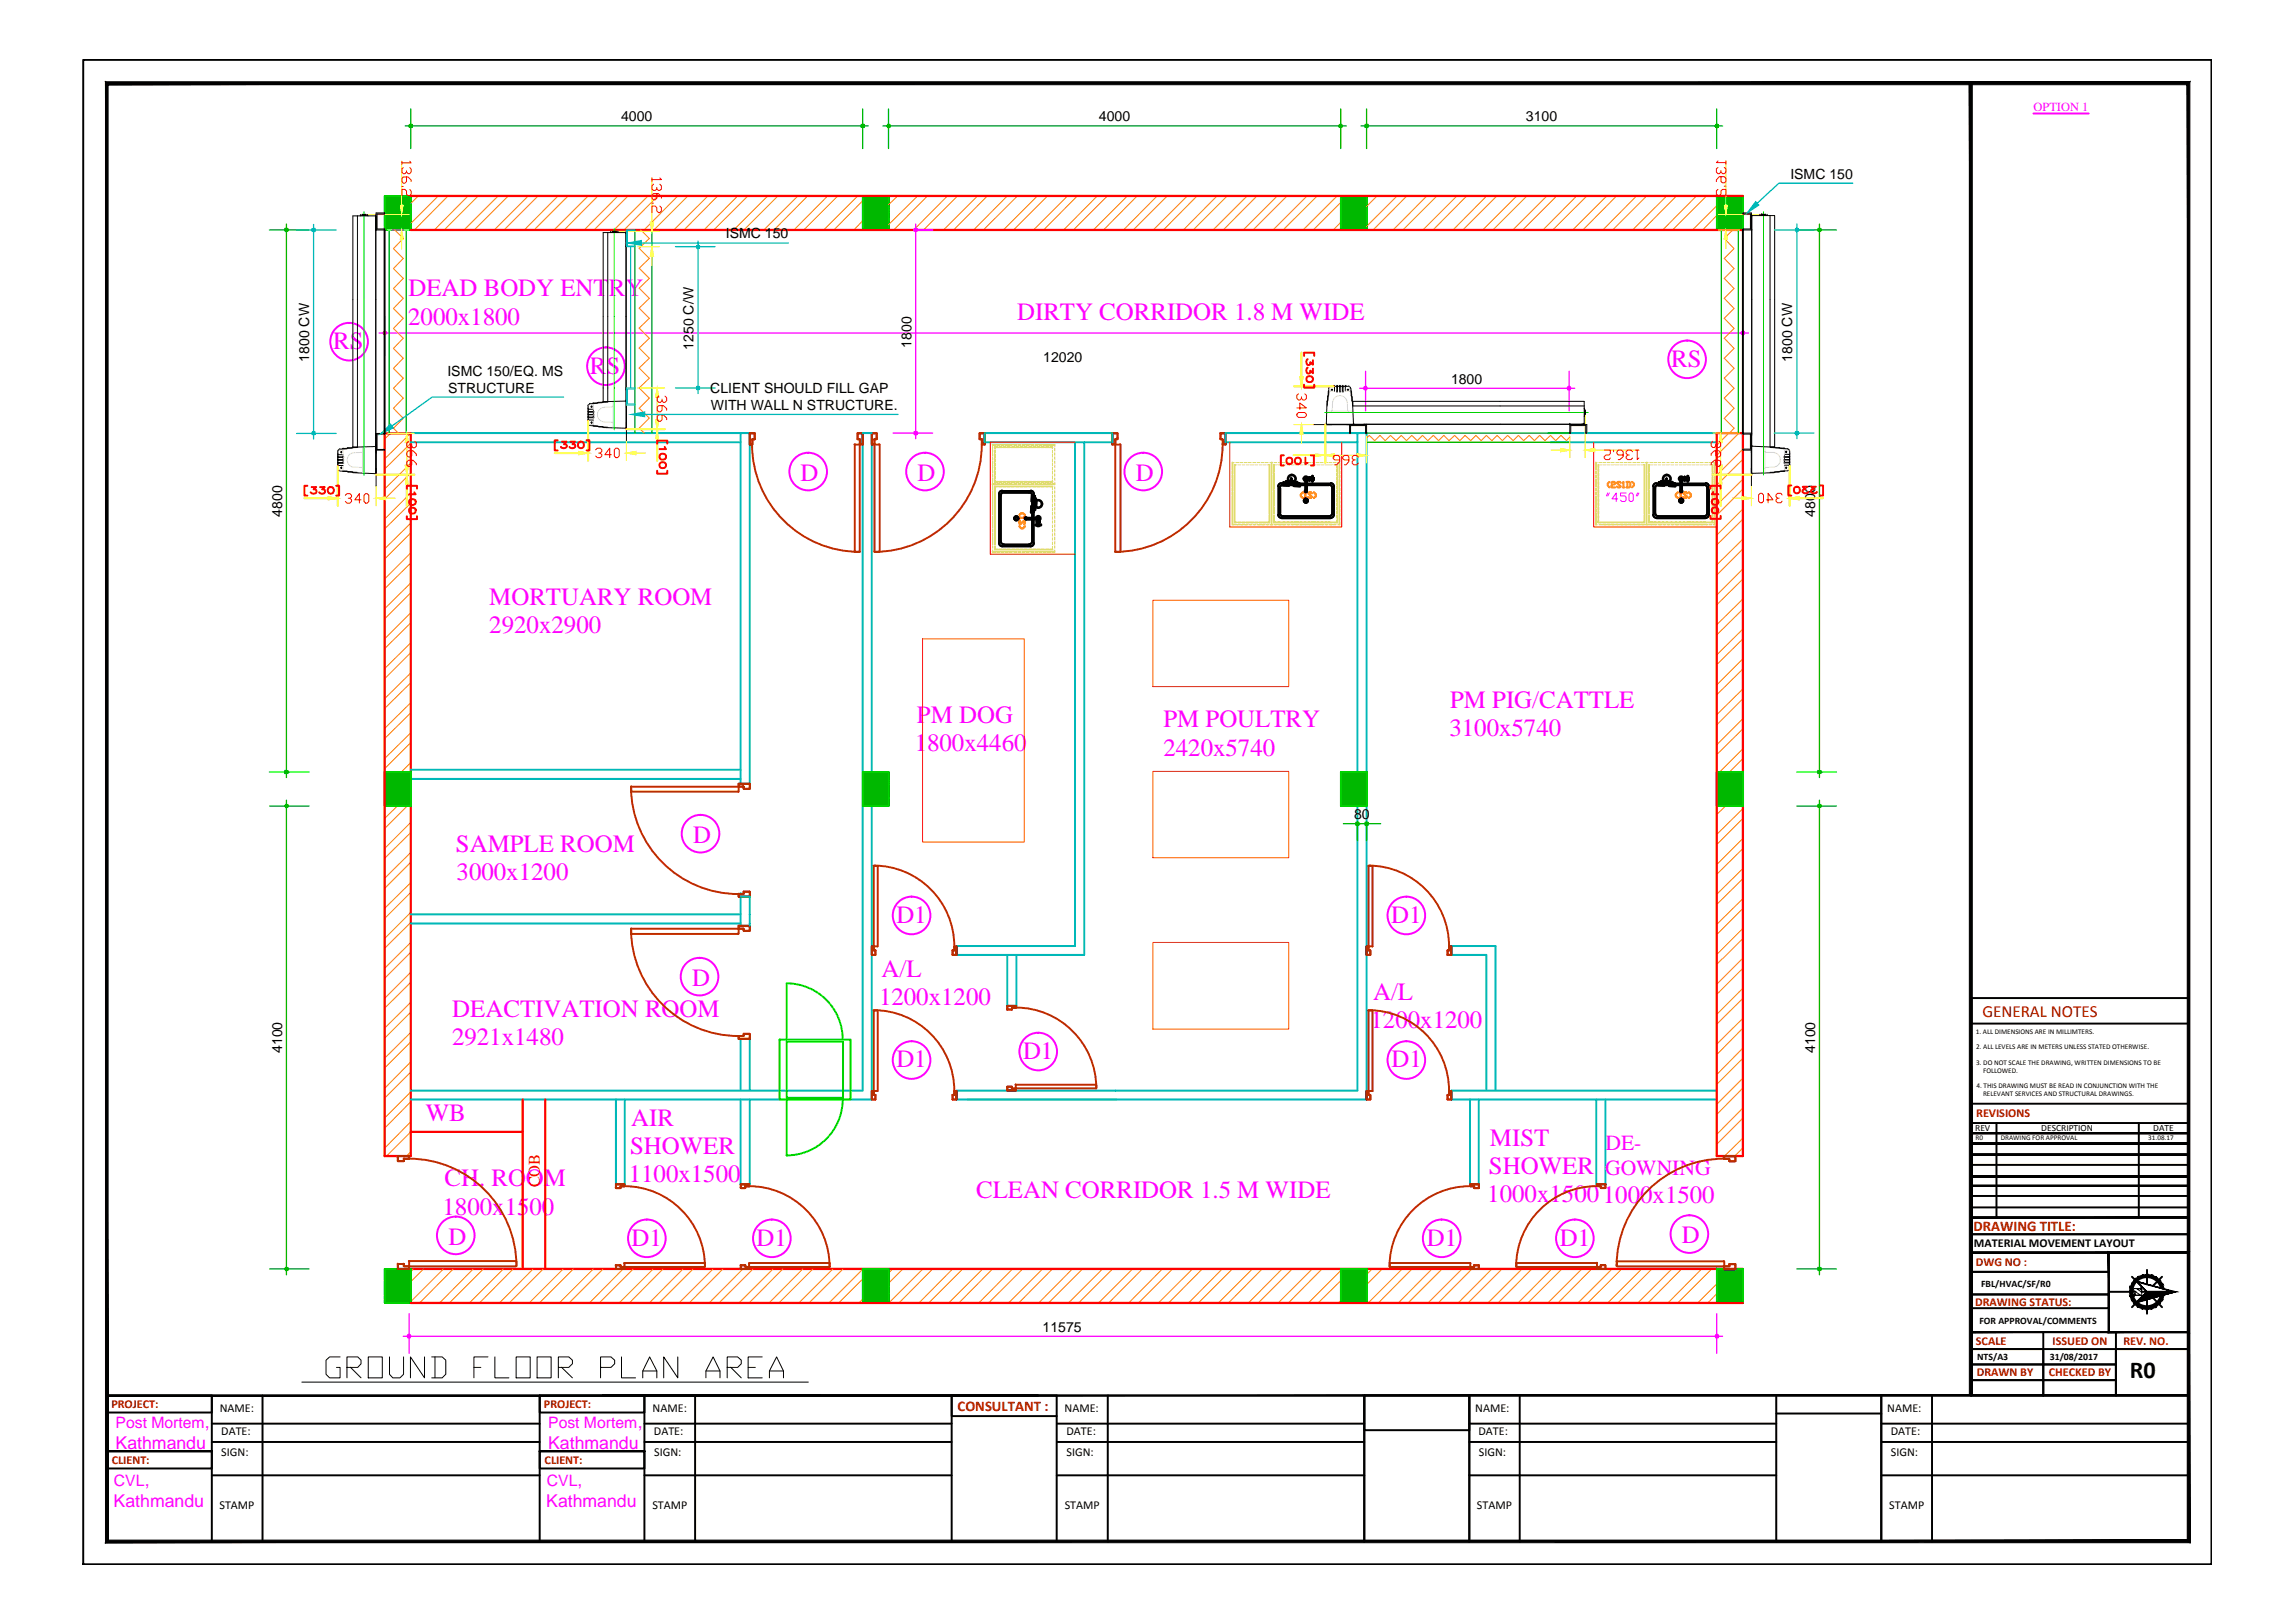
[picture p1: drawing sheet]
<svg xmlns="http://www.w3.org/2000/svg" width="297mm" height="210mm" viewBox="0 0 297 210" stroke-linecap="round" stroke-linejoin="round" font-family="sans-serif">
<defs><g id="words">
<g font-size="3.2" fill="#f0f">
<text x="52.8" y="38.4">DEAD BODY ENTRY</text>
<text x="131.6" y="41.4">DIRTY CORRIDOR 1.8 M WIDE</text>
<text x="43.1" y="45.2">RS</text>
<text x="52.8" y="42">2000x1800</text>
<text x="216.2" y="47.5">RS</text>
<text x="76.3" y="48.3">RS</text>
<text x="103.6" y="62.2">D</text>
<text x="118.7" y="62.2">D</text>
<text x="147" y="62.2">D</text>
<text x="63.3" y="78.2">MORTUARY ROOM</text>
<text x="63.3" y="81.9">2920x2900</text>
<text x="118.6" y="93.5">PM DOG</text>
<text x="150.5" y="94.1">PM POULTRY</text>
<text x="187.5" y="95.2">3100x5740</text>
<text x="187.6" y="91.6">PM PIG/CATTLE</text>
<text x="118.3" y="97.2">1800x4460</text>
<text x="150.5" y="97.8">2420x5740</text>
<text x="59" y="110.2">SAMPLE ROOM</text>
<text x="59.1" y="113.9">3000x1200</text>
<text x="89.7" y="109.1">D</text>
<text x="116" y="119.4">D1</text>
<text x="180" y="119.4">D1</text>
<text x="58.5" y="131.6">DEACTIVATION ROOM</text>
<text x="89.5" y="127.6">D</text>
<text x="113.7" y="130">1200x1200</text>
<text x="114.1" y="126.4">A/L</text>
<text x="177.6" y="129.4">A/L</text>
<text x="58.5" y="135.2">2921x1480</text>
<text x="132.3" y="137">D1</text>
<text x="177.3" y="133.1">1200x1200</text>
<text x="116" y="138.1">D1</text>
<text x="180" y="138.1">D1</text>
<text x="55.1" y="145.1">WB</text>
<text x="81.5" y="149.3">SHOWER</text>
<text x="81.7" y="145.7">AIR</text>
<text x="192.8" y="148.3">MIST</text>
<text x="57.5" y="153.5">CH. ROOM</text>
<text x="81.3" y="153">1100x1500</text>
<text x="126.3" y="155.1">CLEAN CORRIDOR 1.5 M WIDE</text>
<text x="192.4" y="155.6">1000x15001000x1500</text>
<text x="192.6" y="151.9">SHOWER</text>
<text x="57.2" y="157.2">1800x1500</text>
<text x="58" y="161.1">D</text>
<text x="81.7" y="161.2">D1</text>
<text x="97.9" y="161.2">D1</text>
<text x="184.6" y="161.2">D1</text>
<text x="201.8" y="161.2">D1</text>
<text x="217.6" y="160.9">D</text>
</g>
<text font-size="3.1" x="275.6" y="178.3">R0</text>
<g font-size="2.8" fill="#f0f">
<text x="207.7" y="148.8">DE-</text>
<text x="207.7" y="152.1">GOWNING</text>
</g>
<g font-size="2.3" fill="#f0f">
<text x="15" y="187.5">Kathmandu</text>
<text x="70.9" y="187.5">Kathmandu</text>
<text x="14.7" y="195.1">Kathmandu</text>
<text x="70.7" y="195.1">Kathmandu</text>
</g>
<text font-size="2.2" fill="#950000" x="256.5" y="131.6">GENERAL NOTES</text>
<text font-size="2.1" fill="#f00" x="69.8" y="153.7" transform="rotate(-90 69.8 153.7)">COB</text>
<g font-size="2" fill="#f0f">
<text x="15" y="184.7">Post Mortem,</text>
<text x="70.9" y="184.7">Post Mortem,</text>
<text x="14.7" y="192.3">CVL,</text>
<text x="70.8" y="192.3">CVL,</text>
</g>
<g font-size="1.9" fill="#950000">
<text x="255.3" y="159.3">DRAWING TITLE:</text>
<text x="123.9" y="182.5">CONSULTANT :</text>
</g>
<g font-size="1.8">
<text x="80.4" y="15.7">4000</text>
<text x="142.2" y="15.7">4000</text>
<text x="197.4" y="15.7">3100</text>
<text x="231.6" y="23.1">ISMC 150</text>
<text x="93.9" y="30.9">ISMC 150</text>
<text x="40" y="46.8" transform="rotate(-90 40 46.8)">1800 CW</text>
<text x="89.7" y="45.3" transform="rotate(-90 89.7 45.3)">1250 C/W</text>
<text x="117.9" y="45" transform="rotate(-90 117.9 45)">1800</text>
<text x="135" y="46.9">12020</text>
<text x="231.9" y="46.8" transform="rotate(-90 231.9 46.8)">1800 CW</text>
<text x="57.9" y="48.6">ISMC 150/EQ. MS</text>
<text x="58" y="50.8">STRUCTURE</text>
<text x="91.9" y="50.8">CLIENT SHOULD FILL GAP</text>
<text x="92" y="53">WITH WALL N STRUCTURE.</text>
<text x="187.7" y="49.7">1800</text>
<text x="36.5" y="66.8" transform="rotate(-90 36.5 66.8)">4800</text>
<text x="234.8" y="66.8" transform="rotate(-90 234.8 66.8)">4800</text>
<text x="175.2" y="106">80</text>
<text x="36.5" y="136.3" transform="rotate(-90 36.5 136.3)">4100</text>
<text x="234.8" y="136.3" transform="rotate(-90 234.8 136.3)">4100</text>
<text x="134.9" y="172.3">11575</text>
</g>
<text font-size="1.6" fill="#f0f" x="263.1" y="14.3">OPTION 1</text>
<g font-size="1.6" fill="#950000">
<text x="255.7" y="144.5">REVISIONS</text>
<text x="255.6" y="163.8">DWG NO :</text>
<text x="255.5" y="169">DRAWING STATUS:</text>
<text x="255.6" y="174.1">SCALE</text>
<text x="255.7" y="178.1">DRAWN BY</text>
<text x="265.1" y="178.1">CHECKED BY</text>
<text x="265.5" y="174.1">ISSUED ON</text>
<text x="274.7" y="174">REV. NO.</text>
<text x="14.4" y="182.2">PROJECT:</text>
<text x="70.4" y="182.2">PROJECT:</text>
<text x="14.4" y="189.4">CLIENT:</text>
<text x="70.5" y="189.4">CLIENT:</text>
</g>
<g font-size="1.6">
<text x="255.4" y="161.3">MATERIAL MOVEMENT LAYOUT</text>
<text x="28.4" y="182.7">NAME:</text>
<text x="28.6" y="185.7">DATE:</text>
<text x="84.4" y="182.7">NAME:</text>
<text x="84.6" y="185.7">DATE:</text>
<text x="137.7" y="182.7">NAME:</text>
<text x="138" y="185.7">DATE:</text>
<text x="190.9" y="182.7">NAME:</text>
<text x="191.3" y="185.7">DATE:</text>
<text x="244.2" y="182.7">NAME:</text>
<text x="244.6" y="185.7">DATE:</text>
<text x="28.6" y="188.4">SIGN:</text>
<text x="84.6" y="188.4">SIGN:</text>
<text x="138" y="188.4">SIGN:</text>
<text x="191.3" y="188.4">SIGN:</text>
<text x="244.6" y="188.4">SIGN:</text>
<text x="28.4" y="195.3">STAMP</text>
<text x="84.4" y="195.3">STAMP</text>
<text x="137.7" y="195.3">STAMP</text>
<text x="191.1" y="195.3">STAMP</text>
<text x="244.4" y="195.3">STAMP</text>
</g>
<g font-size="1.3">
<text x="256.3" y="166.5">FBL/HVAC/SF/R0</text>
<text x="256.1" y="171.3">FOR APPROVAL/COMMENTS</text>
<text x="255.8" y="175.9">NTS/A3</text>
<text x="265.2" y="175.9">31/08/2017</text>
</g>
<g font-size="1.2">
<text x="255.5" y="146.3">REV</text>
<text x="264.1" y="146.3">DESCRIPTION</text>
<text x="278.6" y="146.3">DATE</text>
</g>
<g font-size=".9">
<text x="255.6" y="133.8">1. ALL DIMENSIONS ARE IN MILLIMTERS.</text>
<text x="255.7" y="135.8">2. ALL LEVELS ARE IN METERS UNLESS STATED OTHERWISE.</text>
<text x="255.7" y="137.8">3. DO NOT SCALE THE DRAWING, WRITTEN DIMENSIONS TO BE</text>
<text x="255.7" y="140.8">4. THIS DRAWING MUST BE READ IN CONJUNCTION WITH THE</text>
<text x="256.5" y="138.8">FOLLOWED.</text>
<text x="256.5" y="141.9">RELEVANT SERVICES AND STRUCTURAL DRAWINGS.</text>
<text x="255.6" y="147.6">R0</text>
<text x="258.8" y="147.6">DRAWING FOR APPROVAL</text>
<text x="277.9" y="147.5">31.08.17</text>
</g>
</g></defs>
<!-- layer: Hatch -->
<g fill="none" stroke="#ff7f00" stroke-width=".13">
<path d="M51.1 29.8l1.1 1.1-1.3 1.3 1.3 1.2-1.3 1.4 1.3 1.2-1.3 1.3 1.3 1.3-1.3 1.3 1.3 1.3-1.3 1.3 1.3 1.3-1.3 1.3 1.3 1.3-1.3 1.3 1.3 1.2-1.3 1.3 1.3 1.3-1.3 1.3 1.3 1.3-1.3 1.3 .7 .7M54.1 25.4l-1 .9M56.7 25.4l-3.6 3.5M58 25.4l-4.4 4.4M60.6 25.4l-4.4 4.4M61.9 25.4l-4.4 4.4M64.4 25.4l-4.4 4.4M65.8 25.4l-4.4 4.4M68.3 25.4l-4.4 4.4M69.6 25.4l-4.4 4.4M72.2 25.4l-4.4 4.4M73.5 25.4l-4.4 4.4"/>
<path d="M76.1 25.4l-4.4 4.4M77.4 25.4l-4.4 4.4M79.9 25.4l-4.3 4.4M81.3 25.4l-4.5 4.4M82.9 29.7l1.1 1.2-1.3 1.2 1.3 1.3-1.3 1.3 1.3 1.3-1.3 1.3 1.3 1.3-1.3 1.3 1.3 1.3-1.3 1.3 1.3 1.3-1.3 1.2 1.3 1.4-1.3 1.2 1.3 1.3-1.3 1.3 1.3 1.3-1.3 1.3 1.3 1.3-1.3 1.3 .7 .6M83.8 25.4l-4.4 4.4M85.1 25.4l-4.4 4.4M87.7 25.4l-4.4 4.4M89 25.4l-4.4 4.4M91.6 25.4l-4.4 4.4M92.9 25.4l-4.4 4.4M95.4 25.4l-4.3 4.4"/>
<path d="M96.7 25.4l-4.4 4.4M99.3 25.4l-4.4 4.4M100.6 25.4l-4.4 4.4M103.2 25.4l-4.4 4.4M104.5 25.4l-4.4 4.4M107.1 25.4l-4.4 4.4M108.4 25.4l-4.4 4.4M111 25.4l-4.4 4.4M111.6 28.6l-1.1 1.2M111.6 26l-3.7 3.8M116.1 25.4l-1.2 1.1M118.7 25.4l-3.8 3.7"/>
<path d="M120 25.4l-4.4 4.4M122.6 25.4l-4.4 4.4M123.9 25.4l-4.4 4.4M126.5 25.4l-4.4 4.4M127.7 25.4l-4.3 4.4M130.3 25.4l-4.3 4.4M131.6 25.4l-4.4 4.4M134.2 25.4l-4.4 4.4M135.5 25.4l-4.4 4.4M138.1 25.4l-4.4 4.4M139.4 25.4l-4.4 4.4M142 25.4l-4.4 4.4"/>
<path d="M143.3 25.4l-4.4 4.4M145.9 25.4l-4.5 4.4M147.1 25.4l-4.3 4.4M149.7 25.4l-4.4 4.4M151 25.4l-4.4 4.4M153.6 25.4l-4.4 4.4M154.9 25.4l-4.4 4.4M157.5 25.4l-4.4 4.4M158.8 25.4l-4.4 4.4M161.3 25.4l-4.4 4.4M162.6 25.4l-4.3 4.4M165.2 25.4l-4.4 4.4"/>
<path d="M166.5 25.4l-4.4 4.4M169.1 25.4l-4.4 4.4M170.4 25.4l-4.4 4.4M173 25.4l-4.4 4.4M173.5 28.8l-1 1M173.5 26.2l-3.6 3.6M176.8 25.4h.1M178.2 25.4l-1.4 1.3M180.7 25.4l-3.9 3.9M182 25.4l-4.4 4.4M184.6 25.4l-4.4 4.4M185.9 25.4l-4.4 4.4"/>
<path d="M188.5 25.4l-4.4 4.4M189.8 25.4l-4.4 4.4M192.3 25.4l-4.3 4.4M193.6 25.4l-4.4 4.4M196.2 25.4l-4.4 4.4M197.5 25.4l-4.4 4.4M200.1 25.4l-4.4 4.4M201.4 25.4l-4.4 4.4M204 25.4l-4.4 4.4M205.3 25.4l-4.4 4.4M207.9 25.4l-4.4 4.4M209.1 25.4l-4.3 4.4"/>
<path d="M211.7 25.4l-4.3 4.4M213 25.4l-4.4 4.4M215.6 25.4l-4.4 4.4M216.9 25.4l-4.4 4.4M219.5 25.4l-4.4 4.4M220.8 25.4l-4.4 4.4M222.1 26.6l-3.1 3.2M222.1 27.9l-1.8 1.9M224.2 29.8l-1.1 1.1 1.2 1.3-1.2 1.2 1.2 1.4-1.2 1.2 1.2 1.3-1.2 1.3 1.2 1.3-1.2 1.3 1.2 1.3-1.2 1.3 1.2 1.3-1.2 1.3 1.2 1.3-1.2 1.2 1.2 1.3-1.2 1.3 1.2 1.3-1.2 1.3 1.2 1.3-.6 .7M50.5 56.1l-.7 .7M53.1 56.1l-3.3 3.3M53.1 59.9l-3.3 3.4"/>
<path d="M53.1 57.4l-3.3 3.3M203.1 56.6l-.4 .4-.8-.7-.6 .7-.7-.7-.7 .7-.7-.7-.7 .7-.7-.7-.7 .7-.7-.7-.6 .7-.8-.7-.6 .7-.7-.7-.7 .7-.7-.7-.7 .7-.7-.7-.6 .7-.8-.7-.6 .7-.7-.7-.7 .7-.7-.7-.7 .7-.7-.7-.7 .7-.7-.7-.6 .7-.8-.7-.6 .7-.7-.7-.7 .7-.7-.7-.7 .7-.7-.7-.6 .7-.8-.7-.3 .4M223.7 56l-1.6 1.6M225 56l-2.9 2.9M225.5 58.1l-3.4 3.4M225.5 59.4l-3.4 3.4M53.1 63.8l-3.3 3.4M53.1 67.7l-3.3 3.3M53.1 71.5l-3.3 3.4M53.1 75.4l-3.3 3.4M53.1 79.3l-3.3 3.4M53.1 61.2l-3.3 3.4"/>
<path d="M53.1 65.1l-3.3 3.4M53.1 69l-3.3 3.3M53.1 72.9l-3.3 3.3M53.1 76.7l-3.3 3.4M225.5 62l-3.4 3.4M225.5 65.9l-3.4 3.4M225.5 69.8l-3.4 3.3M225.5 73.6l-3.4 3.4M225.5 77.5l-3.4 3.4M225.5 63.3l-3.4 3.4M225.5 67.2l-3.4 3.3M225.5 71l-3.4 3.4"/>
<path d="M225.5 74.9l-3.4 3.4M225.5 78.8l-3.4 3.4M53.1 83.2l-3.3 3.3M53.1 87.1l-3.3 3.3M53.1 90.9l-3.3 3.4M53.1 94.8l-3.3 3.4M53.1 98.7l-1.2 1.2M53.1 80.6l-3.3 3.3M53.1 84.5l-3.3 3.3M53.1 88.3l-3.3 3.4M53.1 92.2l-3.3 3.4M53.1 96.1l-3.3 3.4"/>
<path d="M225.5 81.4l-3.4 3.4M225.5 85.3l-3.4 3.3M225.5 89.2l-3.4 3.3M225.5 93l-3.4 3.4M225.5 96.9l-3 3M225.5 82.7l-3.4 3.3M225.5 86.6l-3.4 3.3M225.5 90.4l-3.4 3.4M225.5 94.3l-3.4 3.4M225.5 98.2l-1.8 1.7M51.4 104.3l-1.6 1.6M52.7 104.3l-2.9 2.9"/>
<path d="M53.1 106.4l-3.3 3.4M53.1 110.3l-3.3 3.4M53.1 114.2l-3.3 3.4M53.1 118.1l-3.3 3.4M53.1 107.7l-3.3 3.4M53.1 111.6l-3.3 3.4M53.1 115.5l-3.3 3.4M53.1 119.4l-3.3 3.3M223.2 104.3l-1.1 1.1M225.5 104.6l-3.4 3.4M225.5 108.5l-3.4 3.4M225.5 112.4l-3.4 3.3"/>
<path d="M225.5 116.3l-3.4 3.3M225.5 105.9l-3.4 3.4M225.5 109.8l-3.4 3.4M225.5 113.7l-3.4 3.4M225.5 117.6l-3.4 3.3M53.1 137.5l-3.3 3.3M53.1 134.9l-3.3 3.3M53.1 138.8l-3.3 3.3M53.1 122l-3.3 3.3M53.1 125.8l-3.3 3.4M53.1 129.7l-3.3 3.4M53.1 133.6l-3.3 3.3"/>
<path d="M53.1 123.2l-3.3 3.4M53.1 127.1l-3.3 3.4M53.1 131l-3.3 3.4M222.8 124.1l-.7 .7M225.4 124.1l-3.3 3.3M225.5 124h.1M225.5 120.1l-3.4 3.4M225.5 121.5l-2.6 2.5M225.5 127.9l-3.4 3.4M225.5 131.8l-3.4 3.3M225.5 135.6l-3.4 3.4M225.5 139.5l-3.4 3.4"/>
<path d="M225.5 125.3l-3.4 3.4M225.5 129.2l-3.4 3.3M225.5 133.1l-3.4 3.3M225.5 136.9l-3.4 3.4M53.1 141.4l-3.3 3.3M53.1 145.2l-3.3 3.4M53.1 149.1l-.5 .5M53.1 142.6l-3.3 3.4M53.1 146.5l-3.1 3.1M225.5 143.4l-3.4 3.4M225.5 147.3l-2.4 2.3M225.5 140.8l-3.4 3.4"/>
<path d="M225.5 144.7l-3.4 3.3M225.5 148.5l-1.1 1.1M53.5 164.2l-.4 .4M54.8 164.2l-1.7 1.7M57.4 164.2l-4.3 4.2M58.6 164.2l-4.3 4.4M61.2 164.2l-4.3 4.4M62.5 164.2l-4.4 4.4M65.1 164.2l-4.4 4.4M66.4 164.2l-4.4 4.4M69 164.2l-4.4 4.4M70.3 164.2l-4.4 4.4"/>
<path d="M72.9 164.2l-4.4 4.4M74.2 164.2l-4.4 4.4M76.8 164.2l-4.4 4.4M78 164.2l-4.4 4.4M80.6 164.2l-4.3 4.4M81.9 164.2l-4.4 4.4M84.5 164.2l-4.4 4.4M85.8 164.2l-4.4 4.4M88.4 164.2l-4.4 4.4M89.7 164.2l-4.4 4.4M92.3 164.2l-4.4 4.4M93.5 164.2l-4.3 4.4"/>
<path d="M96.1 164.2l-4.3 4.4M97.4 164.2l-4.4 4.4M100 164.2l-4.4 4.4M101.3 164.2l-4.4 4.4M103.9 164.2l-4.4 4.4M105.2 164.2l-4.4 4.4M107.8 164.2l-4.5 4.4M109.1 164.2l-4.4 4.4M111.6 164.3l-4.4 4.3M111.6 168.1l-.5 .5M111.6 165.5l-3.1 3.1M115.5 164.2l-.6 .6"/>
<path d="M116.8 164.2l-1.9 1.9M119.4 164.2l-4.4 4.4M120.7 164.2l-4.4 4.4M123.2 164.2l-4.3 4.4M124.6 164.2l-4.4 4.4M127.1 164.2l-4.4 4.4M128.4 164.2l-4.3 4.4M131 164.2l-4.4 4.4M132.3 164.2l-4.4 4.4M134.9 164.2l-4.4 4.4M136.2 164.2l-4.4 4.4M138.7 164.2l-4.3 4.4"/>
<path d="M140.1 164.2l-4.4 4.4M142.6 164.2l-4.4 4.4M143.9 164.2l-4.4 4.4M146.5 164.2l-4.4 4.4M147.8 164.2l-4.4 4.4M150.4 164.2l-4.4 4.4M151.7 164.2l-4.4 4.4M154.3 164.2l-4.4 4.4M155.5 164.2l-4.3 4.4M158.1 164.2l-4.3 4.4M159.4 164.2l-4.4 4.4M162 164.2l-4.4 4.4"/>
<path d="M163.3 164.2l-4.4 4.4M165.9 164.2l-4.4 4.4M167.2 164.2l-4.4 4.4M169.8 164.2l-4.4 4.4M171 164.2l-4.3 4.4M173.5 164.4l-4.2 4.2M173.5 168.3l-.4 .3M173.5 165.7l-3 2.9M177.5 164.2l-.7 .7M178.8 164.2l-2 2M181.4 164.2l-4.4 4.4M182.7 164.2l-4.4 4.4"/>
<path d="M185.3 164.2l-4.4 4.4M186.6 164.2l-4.4 4.4M189.2 164.2l-4.4 4.4M190.4 164.2l-4.3 4.4M193 164.2l-4.3 4.4M194.3 164.2l-4.4 4.4M196.9 164.2l-4.4 4.4M198.2 164.2l-4.4 4.4M200.8 164.2l-4.4 4.4M202.1 164.2l-4.4 4.4M204.7 164.2l-4.4 4.4M205.9 164.2l-4.3 4.4"/>
<path d="M208.5 164.2l-4.4 4.4M209.8 164.2l-4.4 4.4M212.4 164.2l-4.4 4.4M213.7 164.2l-4.4 4.4M216.3 164.2l-4.4 4.4M217.6 164.2l-4.4 4.4M220.1 164.2l-4.3 4.4M221.5 164.2l-4.4 4.4M222.1 166.2l-2.5 2.4M222.1 167.4l-1.1 1.2"/>
</g>
<!-- layer: Dim -->
<g fill="none" stroke="#00b800" stroke-width=".17">
<path d="M52.4 16.3h59.9M53.1 14.1v5.1M111.6 14.1v5.1M114.2 16.3h60M114.9 14.1v5.1M173.5 14.1v5.1M176.1 16.3h46.8M176.8 14.1v5.1M222.1 14.1v5.1M34.9 29.8h5.1M37.1 29v71.6M49.8 25.4h.1"/>
<path d="M49.8 25.5l.2-.1zM49.8 26l.6-.6zM49.8 26.6l1.3-1.2zM49.8 27l1.6-1.6zM49.8 27.4l2.1-2zM49.8 28.1l2.7-2.7zM49.8 28.5l3.2-3.1zM49.8 28.8l3.3-3.4zM49.8 29l3.3-3.4zM49.8 29.2l3.3-3.4zM49.8 29.5l3.3-3.4zM49.8 29.8l3.3-3.4z"/>
<path d="M49.9 25.4l-.1 .1M50 25.4l-.2 .2 .3-.2-.3 .2M50.1 25.4l-.3 .3zM50.1 25.4l-.3 .3M50.2 25.4l-.4 .4 .5-.4-.5 .4M50.3 25.4l-.5 .5zM50.3 25.4l-.5 .6 .6-.6-.6 .6M50.3 29.8v26.3M50.4 25.4l-.6 .6M50.5 25.4l-.7 .7zM50.5 25.4l-.7 .8 .8-.8-.8 .8M50.6 25.4l-.8 .8z"/>
<path d="M50.6 25.4l-.8 .8M50.7 25.4l-.9 .9zM50.7 25.4l-.9 1 1-1-1 1M50.8 25.4l-1 1zM50.9 25.4l-1.1 1.1 1.1-1.1-1.1 1.1M50.9 25.4l-1.1 1.1zM51 25.4l-1.2 1.2M51.1 25.4l-1.3 1.3 1.4-1.3-1.4 1.3M51.2 25.4l-1.4 1.4zM51.2 25.4l-1.4 1.4M51.3 25.4l-1.5 1.5 1.6-1.5-1.6 1.5M51.4 25.4l-1.6 1.7 1.7-1.7-1.7 1.7"/>
<path d="M51.5 25.4l-1.7 1.7zM51.5 25.4l-1.7 1.7M51.6 25.4l-1.8 1.8zM51.6 25.4l-1.8 1.9 1.9-1.9-1.9 1.9M51.7 25.4l-1.9 1.9zM51.7 25.4l-1.9 2 2-2-2 2M51.9 25.4l-2.1 2.1M51.9 25.4l-2.1 2.1zM52 25.4l-2.2 2.2 2.2-2.2-2.2 2.2M52 25.4l-2.2 2.2zM52.1 25.4l-2.3 2.3M52.1 25.4l-2.3 2.3z"/>
<path d="M52.2 25.4l-2.4 2.4 2.5-2.4-2.5 2.4M52.3 25.4l-2.5 2.5zM52.3 25.4l-2.5 2.5 2.6-2.5-2.6 2.5M52.4 25.4l-2.6 2.6zM52.4 25.4l-2.6 2.6M52.5 25.4l-2.7 2.8 2.8-2.8-2.8 2.8M52.5 29.8v26.3M52.6 25.4l-2.8 2.8zM52.6 25.4l-2.8 2.8M52.7 25.4l-2.9 2.9zM52.7 25.4l-2.9 3 3-3-3 3M52.8 25.4l-3 3z"/>
<path d="M52.8 25.4l-3 3.1 3.1-3.1-3.1 3.1M53 25.4l-3.2 3.2M53 25.4l-3.2 3.2zM53.1 25.4l-3.3 3.3 3.3-3.3-3.3 3.3M53.1 25.4l-3.3 3.4M53.1 25.5l-3.3 3.4M53.1 25.6l-3.3 3.4M53.1 25.7l-3.3 3.4M53.1 25.8l-3.3 3.5M53.1 25.9l-3.3 3.5 3.3-3.4-3.3 3.4M53.1 26l-3.3 3.5M53.1 26.2l-3.3 3.4"/>
<path d="M53.1 26.2l-3.3 3.5M53.1 26.3l-3.3 3.4zM53.1 26.4l-3.3 3.4M53.1 26.5l-3.2 3.3 3.2-3.3-3.2 3.3 3.2-3.3-3.2 3.3 3.2-3.3-3.2 3.3 3.2-3.3-3.2 3.3 3.2-3.3-3.2 3.3 3.2-3.3-3.2 3.3 3.2-3.3-3.2 3.3 3.2-3.3-3.2 3.3 3.2-3.3-3.2 3.3 3.2-3.2-3.1 3.2M53.1 26.6l-3.1 3.2 3.1-3.2-3.1 3.2 3.1-3.2-3.1 3.2 3.1-3.2-3.1 3.2 3.1-3.2-3.1 3.2 3.1-3.2-3.1 3.2 3.1-3.2-3.1 3.2 3.1-3.2-3.1 3.2 3.1-3.2-3 3.2 3-3.2-3 3.2 3-3.1-3 3.1M53.1 26.7l-2.9 3.1M53.1 26.8l-2.9 3 2.9-3-2.9 3 2.9-3-2.9 3 2.9-3-2.9 3 2.9-3-2.9 3 2.9-3-2.9 3 2.9-3-2.9 3 2.9-3-2.9 3 2.9-3-2.8 3 2.8-3-2.8 3 2.8-2.9-2.8 2.9M53.1 26.9l-2.7 2.9M53.1 27l-2.7 2.8zM53.1 27.1l-2.6 2.7M53.1 27.1l-2.5 2.7 2.5-2.7-2.5 2.7 2.5-2.6-2.5 2.6 2.5-2.6-2.5 2.6 2.5-2.6-2.5 2.6 2.5-2.6-2.5 2.6 2.5-2.6-2.5 2.6 2.5-2.6-2.5 2.6 2.5-2.6-2.5 2.6 2.5-2.6-2.5 2.6 2.5-2.5-2.5 2.5M53.1 27.3l-2.4 2.5"/>
<path d="M53.1 27.3l-2.3 2.5 2.3-2.5-2.3 2.5 2.3-2.4-2.3 2.4 2.3-2.4-2.3 2.4 2.3-2.4-2.3 2.4 2.3-2.4-2.3 2.4 2.3-2.4-2.3 2.4 2.3-2.4-2.3 2.4 2.3-2.4-2.3 2.4 2.3-2.4-2.3 2.4 2.3-2.3-2.2 2.3M53.1 27.5l-2.2 2.3 2.2-2.3-2.2 2.3 2.2-2.3-2.2 2.3 2.2-2.3-2.2 2.3 2.2-2.3-2.2 2.3 2.2-2.3-2.2 2.3 2.2-2.3-2.2 2.3 2.2-2.3-2.2 2.3 2.2-2.3-2.2 2.3 2.2-2.3-2.2 2.3 2.2-2.2-2.1 2.2M53.1 27.6l-2 2.2M53.1 27.7l-2 2.1 2-2.1-2 2.1 2-2.1-2 2.1 2-2.1-2 2.1 2-2.1-2 2.1 2-2.1-2 2.1 2-2.1-2 2.1 2-2.1-2 2.1 2-2.1-1.9 2.1 1.9-2.1-1.9 2.1 1.9-2-1.9 2M53.1 27.8l-1.8 2M53.1 27.9l-1.8 1.9 1.8-1.9-1.8 1.9 1.8-1.9-1.8 1.9 1.8-1.9-1.8 1.9 1.8-1.9-1.8 1.9 1.8-1.9-1.8 1.9 1.8-1.9-1.8 1.9 1.8-1.9-1.8 1.9 1.8-1.9-1.7 1.9 1.7-1.9-1.7 1.9 1.7-1.8-1.7 1.8M53.1 28l-1.7 1.8 1.7-1.8-1.7 1.8 1.7-1.7-1.7 1.7 1.7-1.7-1.7 1.7 1.7-1.7-1.7 1.7 1.7-1.7-1.7 1.7 1.7-1.7-1.7 1.7 1.7-1.7-1.7 1.7 1.7-1.7-1.6 1.7 1.6-1.7-1.6 1.7 1.6-1.6-1.6 1.6M53.1 28.2l-1.5 1.6M53.1 28.2l-1.4 1.6 1.4-1.6-1.4 1.6 1.4-1.5-1.4 1.5 1.4-1.5-1.4 1.5 1.4-1.5-1.4 1.5 1.4-1.5-1.4 1.5 1.4-1.5-1.4 1.5 1.4-1.5-1.4 1.5 1.4-1.5-1.4 1.5 1.4-1.5-1.4 1.5 1.4-1.4-1.4 1.4M53.1 28.4l-1.3 1.4M53.1 28.4l-1.2 1.4 1.2-1.4-1.2 1.4 1.2-1.3-1.2 1.3 1.2-1.3-1.2 1.3 1.2-1.3-1.2 1.3 1.2-1.3-1.2 1.3 1.2-1.3-1.2 1.3 1.2-1.3-1.2 1.3 1.2-1.3-1.2 1.3 1.2-1.3-1.2 1.3 1.2-1.2-1.1 1.2M53.1 28.6l-1.1 1.2 1.1-1.2-1.1 1.2 1.1-1.2-1.1 1.2 1.1-1.2-1.1 1.2 1.1-1.2-1.1 1.2 1.1-1.2-1.1 1.2 1.1-1.2-1.1 1.2 1.1-1.2-1.1 1.2 1.1-1.2-1 1.2"/>
<path d="M53.1 28.7l-.9 1.1M53.1 28.8l-.9 1 .9-1-.9 1 .9-1-.9 1 .9-1-.9 1 .9-1-.9 1 .9-1-.9 1 .9-1-.9 1 .9-1-.9 1 .9-1-.8 1M53.1 28.9l-.7 .9M53.1 29l-.7 .8zM53.1 29l-.6 .8M53.1 29.1l-.6 .7 .6-.7-.6 .7 .6-.6-.6 .6 .6-.6-.6 .6 .6-.6-.6 .6 .6-.6-.6 .6 .6-.6-.6 .6 .6-.6-.6 .6 .6-.6-.5 .6M53.1 29.3l-.4 .5M53.1 29.3l-.3 .5 .3-.5-.3 .5 .3-.4-.3 .4 .3-.4-.3 .4 .3-.4-.3 .4 .3-.4-.3 .4 .3-.4-.3 .4 .3-.4-.3 .4 .3-.4-.3 .4M53.1 29.5l-.2 .3M53.1 29.5l-.1 .3zM53.1 29.6v.2M53.1 29.7v.1"/>
<path d="M82.1 29.7v26.3M84.3 29.7v26.3M111.6 25.4h.1M111.6 25.6l.3-.2-.3 .3 .3-.3-.3 .3M111.6 26.2l.9-.8-.9 .8 .9-.8-.9 .8M111.6 26.7l1.4-1.3-1.4 1.4 1.4-1.4-1.4 1.4M111.6 27.1l1.7-1.7-1.7 1.7 1.8-1.7-1.8 1.7M111.6 27.6l2.3-2.2-2.3 2.3 2.3-2.3-2.3 2.3M111.6 28.2l2.8-2.8-2.8 2.8 2.9-2.8-2.9 2.8M111.6 28.7l3.3-3.3-3.3 3.4M111.7 25.4l-.1 .1 .1-.1h-.1M111.8 25.4l-.2 .2 .2-.2-.2 .2 .2-.2-.2 .2 .2-.2-.2 .2 .2-.2-.2 .2 .2-.2-.2 .2 .2-.2-.2 .2 .2-.2-.2 .2 .2-.2-.2 .2 .2-.2-.2 .1"/>
<path d="M111.9 25.4l-.3 .4 .4-.4-.4 .4 .4-.4M111.9 29.8l3-3zM112.2 25.4l-.6 .6 .6-.6-.6 .5 .6-.5-.6 .5 .6-.5-.6 .5 .6-.5-.6 .5 .6-.5-.6 .5 .6-.5-.6 .5 .6-.5-.6 .5 .6-.5-.6 .5 .5-.5-.5 .4M112.2 25.4l-.6 .6 .6-.6-.6 .6M112.3 29.8l2.6-2.7zM112.4 25.4l-.8 .8 .8-.8-.8 .7 .8-.7-.8 .7 .8-.7-.8 .7 .8-.7-.8 .7 .8-.7-.8 .7 .8-.7-.8 .7 .8-.7-.8 .7 .8-.7-.8 .7 .7-.7-.7 .6M112.5 25.4l-.9 .9 1-.9-1 1 1-1M112.7 25.4l-1.1 1.1 1.1-1.1-1.1 1.1 1.1-1.1-1.1 1.1 1.1-1.1-1.1 1.1 1.1-1.1-1.1 1.1 1.1-1.1-1.1 1.1 1.1-1.1-1.1 1.1 1.1-1.1-1.1 1.1 1.1-1.1-1.1 1.1 1.1-1.1-1.1 1M112.8 25.4l-1.2 1.2 1.2-1.2-1.2 1.1M112.8 29.8l2.1-2.2zM112.9 25.4l-1.3 1.3 1.3-1.3-1.3 1.3 1.3-1.3-1.3 1.3 1.3-1.3-1.3 1.3 1.3-1.3-1.3 1.3 1.3-1.3-1.3 1.3 1.3-1.3-1.3 1.3 1.3-1.3-1.3 1.3 1.3-1.3-1.3 1.3 1.3-1.3-1.3 1.2M113 25.4l-1.4 1.5 1.5-1.5-1.5 1.5 1.5-1.5"/>
<path d="M113.3 25.4l-1.7 1.7 1.7-1.7-1.7 1.6 1.7-1.6-1.7 1.6 1.7-1.6-1.7 1.6 1.7-1.6-1.7 1.6 1.7-1.6-1.7 1.6 1.7-1.6-1.7 1.6 1.7-1.6-1.7 1.6 1.7-1.6-1.7 1.6 1.6-1.6-1.6 1.5M113.4 25.4l-1.8 1.8 1.9-1.8-1.9 1.9 1.9-1.9M113.4 29.8l1.5-1.6zM113.6 25.4l-2 2 2-2-2 1.9 2-1.9-2 1.9 2-1.9-2 1.9 2-1.9-2 1.9 2-1.9-2 1.9 2-1.9-2 1.9 2-1.9-2 1.9 2-1.9-2 1.9 2-1.9-2 1.9M113.7 25.4l-2.1 2.1 2.1-2.1-2.1 2M113.8 25.4l-2.2 2.2 2.2-2.2-2.2 2.2 2.2-2.2-2.2 2.2 2.2-2.2-2.2 2.2 2.2-2.2-2.2 2.2 2.2-2.2-2.2 2.2 2.2-2.2-2.2 2.2 2.2-2.2-2.2 2.2 2.2-2.2-2.2 2.2 2.2-2.2-2.2 2.1M113.9 25.4l-2.3 2.4 2.4-2.4-2.4 2.4 2.4-2.4M113.9 29.8l1-1.1zM114.1 25.4l-2.5 2.5 2.5-2.5-2.5 2.5 2.5-2.5-2.5 2.5 2.5-2.5-2.5 2.5 2.5-2.5-2.5 2.5 2.5-2.5-2.5 2.5 2.5-2.5-2.5 2.5 2.5-2.5-2.5 2.5 2.5-2.5-2.5 2.5 2.5-2.5-2.5 2.4M114.2 25.4l-2.6 2.6 2.6-2.6-2.6 2.5M114.3 29.8l.6-.7zM114.4 25.4l-2.8 2.8 2.8-2.8-2.8 2.7 2.8-2.7-2.8 2.7 2.8-2.7-2.8 2.7 2.8-2.7-2.8 2.7 2.8-2.7-2.8 2.7 2.8-2.7-2.8 2.7 2.8-2.7-2.8 2.7 2.8-2.7-2.8 2.7 2.7-2.7-2.7 2.6"/>
<path d="M114.5 25.4l-2.9 2.9 3-2.9-3 3 3-3M114.7 25.4l-3.1 3.1 3.1-3.1-3.1 3 3.1-3-3.1 3 3.1-3-3.1 3 3.1-3-3.1 3 3.1-3-3.1 3 3.1-3-3.1 3 3.1-3-3.1 3 3.1-3-3.1 3 3.1-3-3.1 3M114.8 25.4l-3.2 3.2 3.2-3.2-3.2 3.1M114.8 29.8l.1-.2zM114.9 25.4l-3.3 3.3 3.3-3.3-3.3 3.3 3.3-3.3-3.3 3.3 3.3-3.3-3.3 3.3 3.3-3.3-3.3 3.3 3.3-3.3-3.3 3.3 3.3-3.3-3.3 3.3 3.3-3.3-3.3 3.3 3.3-3.3-3.3 3.3 3.3-3.3-3.3 3.2M114.9 25.4l-3.3 3.4zM114.9 25.5l-3.3 3.4M114.9 25.6l-3.3 3.4zM114.9 25.6l-3.3 3.4M114.9 25.7l-3.3 3.4M114.9 25.8l-3.3 3.4zM114.9 25.8l-3.3 3.5"/>
<path d="M114.9 25.9l-3.3 3.5 3.3-3.4-3.3 3.4M114.9 26l-3.3 3.5M114.9 26.1l-3.3 3.4zM114.9 26.2l-3.3 3.4M114.9 26.2l-3.3 3.5M114.9 26.3l-3.3 3.4zM114.9 26.4l-3.3 3.4M114.9 26.4l-3.3 3.4zM114.9 26.5l-3.2 3.3M114.9 26.5l-3.2 3.3zM114.9 26.5l-3.1 3.3zM114.9 26.6l-3.1 3.2"/>
<path d="M114.9 26.6l-3 3.2zM114.9 26.7l-3 3.1M114.9 26.8l-2.9 3zM114.9 26.8l-2.9 3M114.9 26.8l-2.8 3zM114.9 26.9l-2.8 2.9zM114.9 26.9l-2.7 2.9M114.9 27l-2.7 2.8zM114.9 27.1l-2.7 2.7M114.9 27.1l-2.6 2.7zM114.9 27.1l-2.5 2.7M114.9 27.2l-2.5 2.6z"/>
<path d="M114.9 27.2l-2.4 2.6zM114.9 27.3l-2.4 2.5M114.9 27.3l-2.4 2.5zM114.9 27.3l-2.3 2.5M114.9 27.4l-2.3 2.4zM114.9 27.4l-2.2 2.4zM114.9 27.5l-2.2 2.3M114.9 27.5l-2.2 2.3zM114.9 27.6l-2.1 2.2M114.9 27.6l-2 2.2zM114.9 27.7l-2 2.1M114.9 27.7l-1.9 2.1z"/>
<path d="M114.9 27.8l-1.9 2zM114.9 27.8l-1.9 2M114.9 27.9l-1.8 1.9zM114.9 27.9l-1.8 1.9M114.9 27.9l-1.7 1.9zM114.9 28l-1.7 1.8zM114.9 28l-1.6 1.8M114.9 28.1l-1.6 1.7zM114.9 28.2l-1.6 1.6M114.9 28.2l-1.5 1.6zM114.9 28.2l-1.4 1.6M114.9 28.3l-1.4 1.5z"/>
<path d="M114.9 28.3l-1.3 1.5zM114.9 28.4l-1.3 1.4M114.9 28.4l-1.3 1.4zM114.9 28.4l-1.2 1.4M114.9 28.5l-1.2 1.3zM114.9 28.5l-1.1 1.3zM114.9 28.6l-1.1 1.2M114.9 28.6l-1.1 1.2zM114.9 28.7l-1 1.1M114.9 28.7l-.9 1.1zM114.9 28.8l-.9 1M114.9 28.8l-.8 1z"/>
<path d="M114.9 28.9l-.8 .9zM114.9 28.9l-.8 .9M114.9 29l-.7 .8zM114.9 29l-.7 .8M114.9 29.1l-.6 .7zM114.9 29.1l-.5 .7M114.9 29.2l-.5 .6zM114.9 29.3l-.4 .5M114.9 29.3l-.4 .5zM114.9 29.3l-.3 .5M114.9 29.4l-.3 .4zM114.9 29.4l-.2 .4z"/>
<path d="M114.9 29.5l-.2 .3M114.9 29.5l-.2 .3zM114.9 29.6l-.1 .2M114.9 29.6v.2zM114.9 29.7v.1M114.9 29.8h.1M173.5 25.4h.1M173.5 26.3l.9-.9zM173.5 26.8l1.4-1.4zM173.5 28.3l2.9-2.9zM173.5 25.4v.1M173.6 25.4l-.1 .1z"/>
<path d="M173.6 25.4l-.1 .2zM173.7 25.4l-.2 .2M173.7 29.8l3.1-3.2-3.1 3.2 3.1-3.2-3.1 3.2 3.1-3.2-3.1 3.2 3.1-3.2-3.1 3.2 3.1-3.2-3.1 3.2 3.1-3.2-3 3.2M173.7 25.4l-.2 .3zM173.8 25.4l-.3 .3M173.8 25.4l-.3 .3zM173.8 25.4l-.3 .4zM173.9 25.4l-.4 .4M173.9 25.4l-.4 .5zM174 25.4l-.5 .5zM174 25.4l-.5 .6M174 29.8l2.8-2.8-2.8 2.8 2.8-2.8-2.8 2.8 2.8-2.8-2.8 2.8 2.8-2.8-2.8 2.8 2.8-2.8-2.8 2.8 2.8-2.8-2.7 2.8"/>
<path d="M174 25.4l-.5 .6zM174.1 25.4l-.6 .6M174.1 25.4l-.6 .7zM174.2 25.4l-.7 .7zM174.2 25.4l-.7 .8M174.2 29.8l2.6-2.6-2.6 2.6 2.6-2.6-2.6 2.6 2.6-2.6-2.6 2.6 2.6-2.6-2.6 2.6 2.6-2.6-2.6 2.6 2.6-2.6-2.5 2.6M174.3 25.4l-.8 .8zM174.3 25.4l-.8 .8M174.4 25.4l-.9 .9zM174.4 25.4l-.9 1M174.5 25.4l-1 1zM174.5 25.4l-1 1.1z"/>
<path d="M174.6 25.4l-1.1 1.1M174.6 29.8l2.2-2.3-2.2 2.3 2.2-2.3-2.2 2.3 2.2-2.3-2.2 2.3 2.2-2.3-2.2 2.3 2.2-2.3-2.2 2.3 2.2-2.3-2.2 2.3M174.6 25.4l-1.1 1.1zM174.6 25.4l-1.1 1.2M174.7 25.4l-1.2 1.2zM174.7 25.4l-1.2 1.3zM174.8 25.4l-1.3 1.3M174.8 29.8l2-2.1-2 2.1 2-2.1-2 2.1 2-2.1-2 2.1 2-2.1-2 2.1 2-2.1-2 2.1 2-2.1-1.9 2.1M174.8 25.4l-1.3 1.4zM174.9 25.4l-1.4 1.4M174.9 25.4l-1.4 1.5zM175 25.4l-1.5 1.5"/>
<path d="M175 25.4l-1.5 1.6zM175.1 25.4l-1.6 1.6zM175.1 25.4l-1.6 1.7M175.1 29.8l1.7-1.7-1.7 1.7 1.7-1.7-1.7 1.7 1.7-1.7-1.7 1.7 1.7-1.7-1.7 1.7 1.7-1.7-1.7 1.7 1.7-1.7-1.6 1.7M175.1 25.4l-1.6 1.7zM175.2 25.4l-1.7 1.7M175.2 25.4l-1.7 1.8zM175.3 25.4l-1.8 1.8zM175.3 25.4l-1.8 1.9M175.3 29.8l1.5-1.5-1.5 1.5 1.5-1.5-1.5 1.5 1.5-1.5-1.5 1.5 1.5-1.5-1.5 1.5 1.5-1.5-1.5 1.5 1.5-1.5-1.4 1.5M175.4 25.4l-1.9 1.9zM175.4 25.4l-1.9 2"/>
<path d="M175.5 25.4l-2 2zM175.5 25.4l-2 2.1M175.6 25.4l-2.1 2.1zM175.6 25.4l-2.1 2.2zM175.7 25.4l-2.2 2.2M175.7 29.8l1.1-1.2-1.1 1.2 1.1-1.2-1.1 1.2 1.1-1.2-1.1 1.2 1.1-1.2-1.1 1.2 1.1-1.2-1.1 1.2 1.1-1.2-1.1 1.2M175.7 25.4l-2.2 2.2zM175.7 25.4l-2.2 2.3M175.8 25.4l-2.3 2.3zM175.8 25.4l-2.3 2.4zM175.9 25.4l-2.4 2.4M175.9 25.4l-2.4 2.5z"/>
<path d="M176 25.4l-2.5 2.5zM176 25.4l-2.5 2.5M176 29.8l.8-.8-.8 .8 .8-.8-.8 .8 .8-.8-.8 .8 .8-.8-.8 .8 .8-.8-.8 .8 .8-.8-.7 .8M176 25.4l-2.5 2.6zM176.1 25.4l-2.6 2.6M176.1 25.4l-2.6 2.7zM176.2 25.4l-2.7 2.7zM176.2 25.4l-2.7 2.8M176.2 29.8l.6-.6-.6 .6 .6-.6-.6 .6 .6-.6-.6 .6 .6-.6-.6 .6 .6-.6-.6 .6 .6-.6-.5 .6M176.2 25.4l-2.7 2.8zM176.3 25.4l-2.8 2.8M176.4 25.4l-2.9 2.9z"/>
<path d="M176.4 25.4l-2.9 3M176.5 25.4l-3 3zM176.5 25.4l-3 3.1M176.5 29.8l.3-.3-.3 .3 .3-.3-.3 .3 .3-.3-.3 .3 .3-.3-.3 .3 .3-.3-.3 .3 .3-.3-.2 .3M176.6 25.4l-3.1 3.1zM176.6 25.4l-3.1 3.2M176.7 25.4l-3.2 3.2zM176.7 25.4l-3.2 3.3zM176.8 25.4l-3.3 3.3M176.8 29.8h.1M176.8 25.4l-3.3 3.4M176.8 25.4l-3.3 3.4z"/>
<path d="M176.8 25.5l-3.3 3.4M176.8 25.6l-3.3 3.4zM176.8 25.6l-3.3 3.4M176.8 25.7l-3.3 3.4M176.8 25.8l-3.3 3.4zM176.8 25.8l-3.3 3.5M176.8 25.9l-3.3 3.5 3.3-3.4-3.3 3.4M176.8 26l-3.3 3.5M176.8 26.1l-3.3 3.4zM176.8 26.2l-3.3 3.4M176.8 26.2l-3.3 3.5M176.8 26.3l-3.3 3.4z"/>
<path d="M176.8 26.4l-3.3 3.4 3.3-3.4-3.3 3.4 3.3-3.4-3.3 3.4 3.3-3.4-3.3 3.4 3.3-3.3M176.8 26.6l-3.1 3.2 3.1-3.3-3.2 3.3 3.2-3.3-3.3 3.3M176.8 26.7l-3 3.1 3-3.1-3 3.1 3-3.1-3 3.1 3-3M176.8 26.9l-2.8 2.9 2.8-2.9-2.9 2.9 2.9-3-2.9 3M176.8 27.1l-2.7 2.7 2.7-2.7-2.7 2.7 2.7-2.7-2.7 2.7 2.7-2.7M176.8 27.3l-2.5 2.5 2.5-2.5-2.5 2.5 2.5-2.5-2.5 2.5 2.5-2.5M176.8 27.5l-2.2 2.3 2.2-2.4-2.3 2.4 2.3-2.4-2.4 2.4M176.8 27.6l-2.1 2.2 2.1-2.2-2.1 2.2 2.1-2.2-2.1 2.2 2.1-2.1M176.8 27.8l-1.9 2 1.9-2-1.9 2 1.9-2-1.9 2 1.9-1.9M176.8 28l-1.7 1.8 1.7-1.8-1.8 1.8 1.8-1.9-1.8 1.9M176.8 28.2l-1.6 1.6 1.6-1.6-1.6 1.6 1.6-1.6-1.6 1.6 1.6-1.6M176.8 28.4l-1.4 1.4 1.4-1.4-1.4 1.4 1.4-1.4-1.4 1.4 1.4-1.4"/>
<path d="M176.8 28.6l-1.1 1.2 1.1-1.3-1.2 1.3 1.2-1.3-1.3 1.3M176.8 28.7l-1 1.1 1-1.1-1 1.1 1-1.1-1 1.1 1-1M176.8 28.9l-.8 .9 .8-.9-.9 .9 .9-1-.9 1M176.8 29l-.7 .8 .7-.8-.7 .8 .7-.8-.7 .8 .7-.7M176.8 29.3l-.5 .5 .5-.5-.5 .5 .5-.5-.5 .5 .5-.5M176.8 29.5l-.3 .3 .3-.4-.4 .4M176.8 29.6l-.1 .2 .1-.2-.1 .2 .1-.2-.1 .2 .1-.1M222.1 25.4h.1M222.1 25.9l.6-.5zM222.1 26.5l1.1-1.1zM222.1 27l1.7-1.6zM222.1 27.3l2-1.9z"/>
<path d="M222.1 27.9l2.6-2.5zM222.1 28.4l3.1-3zM222.1 28.7l3.4-3.3-3.4 3.4M222.1 28.8l3.4-3.4zM222.1 29l3.4-3.4zM222.1 29.2l3.4-3.4zM222.1 29.5l3.4-3.4zM222.1 29.8l3.4-3.4zM222.2 25.4l-.1 .1 .1-.1-.1 .1 .1-.1-.1 .1 .1-.1-.1 .1 .1-.1-.1 .1 .1-.1-.1 .1 .1-.1h-.1M222.3 25.4l-.2 .2 .2-.2-.2 .2 .2-.2-.2 .2 .2-.2-.2 .2 .2-.2-.2 .2 .2-.2-.2 .2 .2-.2-.2 .2 .2-.2-.2 .2 .2-.2-.2 .2 .2-.2-.2 .2 .2-.2-.2 .2 .2-.2-.2 .2 .2-.2-.2 .2 .2-.2-.2 .2 .2-.2-.2 .1M222.3 29.8l3.2-3.2zM222.4 25.4l-.3 .3 .3-.3-.3 .3 .3-.3-.3 .3 .3-.3-.3 .3 .3-.3-.3 .3 .3-.3-.3 .3 .3-.3-.3 .2"/>
<path d="M222.5 29.8l3-3zM222.6 25.4l-.5 .4 .5-.4-.5 .4 .5-.4-.5 .4 .5-.4-.5 .4 .5-.4-.5 .4 .5-.4-.5 .4 .5-.4-.5 .4 .5-.4-.5 .4 .5-.4-.5 .4 .4-.4-.4 .4 .4-.4-.4 .4 .4-.4-.4 .4 .4-.4-.4 .4 .4-.4-.4 .4 .4-.4-.4 .3M222.6 25.4l-.5 .5 .5-.5-.5 .5 .5-.5-.5 .5 .5-.5-.5 .5 .5-.5-.5 .5 .5-.5-.5 .5 .5-.5-.5 .4M222.7 29.8v26.3M222.8 25.4l-.7 .6 .7-.6-.7 .6 .7-.6-.7 .6 .7-.6-.7 .6 .7-.6-.7 .6 .7-.6-.7 .6 .7-.6-.7 .6M222.9 25.4l-.8 .8 .8-.8-.8 .8 .8-.8-.8 .8 .8-.8-.8 .8 .8-.8-.8 .8 .8-.8-.8 .8 .8-.8-.8 .7 .8-.7-.8 .7 .8-.7-.8 .7 .8-.7-.8 .7 .8-.7-.8 .7 .8-.7-.8 .7 .8-.7-.8 .7 .8-.7-.8 .7 .8-.7-.8 .6M222.9 29.8l2.6-2.6zM223 25.4l-.9 .8 .9-.8-.9 .8 .9-.8-.9 .8 .9-.8-.9 .8 .9-.8-.9 .8 .9-.8-.9 .8 .9-.8-.9 .8M223 29.8l2.5-2.5zM223.1 25.4l-1 1 1-1-1 1 1-1-1 1 1-1-1 1 1-1-1 1 1-1-1 1 1-1-1 .9 1-.9-1 .9 1-.9-1 .9 1-.9-1 .9 1-.9-1 .9 1-.9-1 .9 1-.9-1 .9 1-.9-1 .9 1-.9-1 .8M223.2 25.4l-1.1 1.1 1.1-1.1-1.1 1.1 1.1-1.1-1.1 1.1 1.1-1.1-1.1 1.1 1.1-1.1-1.1 1.1 1.1-1.1-1.1 1.1 1.1-1.1-1.1 1M223.2 29.8l2.3-2.3z"/>
<path d="M223.3 25.4l-1.2 1.2 1.2-1.2-1.2 1.2 1.2-1.2-1.2 1.2 1.2-1.2-1.2 1.2 1.2-1.2-1.2 1.2 1.2-1.2-1.2 1.2 1.2-1.2-1.2 1.1M223.4 29.8l2.1-2.2zM223.4 25.4l-1.3 1.3 1.3-1.3-1.3 1.3 1.3-1.3-1.3 1.3 1.3-1.3-1.3 1.3 1.3-1.3-1.3 1.3 1.3-1.3-1.3 1.3 1.3-1.3-1.3 1.3 1.3-1.3-1.3 1.3 1.3-1.3-1.3 1.3 1.3-1.3-1.3 1.3 1.3-1.3-1.3 1.3 1.3-1.3-1.3 1.3 1.3-1.3-1.3 1.3 1.3-1.3-1.3 1.3 1.3-1.3-1.3 1.2M223.5 25.4l-1.4 1.4 1.4-1.4-1.4 1.4 1.4-1.4-1.4 1.4 1.4-1.4-1.4 1.4 1.4-1.4-1.4 1.4 1.4-1.4-1.4 1.4 1.4-1.4-1.4 1.3M223.6 29.8l1.9-1.9zM223.7 25.4l-1.6 1.5 1.6-1.5-1.6 1.5 1.6-1.5-1.6 1.5 1.6-1.5-1.6 1.5 1.6-1.5-1.6 1.5 1.6-1.5-1.6 1.5 1.6-1.5-1.6 1.5 1.6-1.5-1.6 1.5 1.6-1.5-1.6 1.5 1.5-1.5-1.5 1.5 1.5-1.5-1.5 1.5 1.5-1.5-1.5 1.5 1.5-1.5-1.5 1.5 1.5-1.5-1.5 1.5 1.5-1.5-1.5 1.4M223.7 25.4l-1.6 1.6 1.6-1.6-1.6 1.6 1.6-1.6-1.6 1.6 1.6-1.6-1.6 1.6 1.6-1.6-1.6 1.6 1.6-1.6-1.6 1.6 1.6-1.6-1.6 1.5M223.9 25.4l-1.8 1.7 1.8-1.7-1.8 1.7 1.8-1.7-1.8 1.7 1.8-1.7-1.8 1.7 1.8-1.7-1.8 1.7 1.8-1.7-1.8 1.7 1.8-1.7-1.8 1.7M223.9 29.8l1.6-1.6zM224 25.4l-1.9 1.9 1.9-1.9-1.9 1.9 1.9-1.9-1.9 1.9 1.9-1.9-1.9 1.9 1.9-1.9-1.9 1.9 1.9-1.9-1.9 1.9 1.9-1.9-1.9 1.8 1.9-1.8-1.9 1.8 1.9-1.8-1.9 1.8 1.9-1.8-1.9 1.8 1.9-1.8-1.9 1.8 1.9-1.8-1.9 1.8 1.9-1.8-1.9 1.8 1.9-1.8-1.9 1.8 1.9-1.8-1.9 1.7M224.1 25.4l-2 1.9 2-1.9-2 1.9 2-1.9-2 1.9 2-1.9-2 1.9 2-1.9-2 1.9 2-1.9-2 1.9 2-1.9-2 1.9M224.1 29.8l1.4-1.4z"/>
<path d="M224.2 25.4l-2.1 2.1 2.1-2.1-2.1 2.1 2.1-2.1-2.1 2.1 2.1-2.1-2.1 2.1 2.1-2.1-2.1 2.1 2.1-2.1-2.1 2.1 2.1-2.1-2.1 2M224.3 25.4l-2.2 2.2 2.2-2.2-2.2 2.2 2.2-2.2-2.2 2.2 2.2-2.2-2.2 2.2 2.2-2.2-2.2 2.2 2.2-2.2-2.2 2.2 2.2-2.2-2.2 2.2 2.2-2.2-2.2 2.2 2.2-2.2-2.2 2.2 2.2-2.2-2.2 2.2 2.2-2.2-2.2 2.2 2.2-2.2-2.2 2.2 2.2-2.2-2.2 2.2 2.2-2.2-2.2 2.2 2.2-2.2-2.2 2.1M224.3 29.8l1.2-1.2zM224.4 25.4l-2.3 2.3 2.3-2.3-2.3 2.3 2.3-2.3-2.3 2.3 2.3-2.3-2.3 2.3 2.3-2.3-2.3 2.3 2.3-2.3-2.3 2.3 2.3-2.3-2.3 2.2M224.5 29.8l1-1.1zM224.6 25.4l-2.5 2.4 2.5-2.4-2.5 2.4 2.5-2.4-2.5 2.4 2.5-2.4-2.5 2.4 2.5-2.4-2.5 2.4 2.5-2.4-2.5 2.4 2.5-2.4-2.5 2.4 2.5-2.4-2.5 2.4 2.5-2.4-2.5 2.4 2.4-2.4-2.4 2.4 2.4-2.4-2.4 2.4 2.4-2.4-2.4 2.4 2.4-2.4-2.4 2.4 2.4-2.4-2.4 2.4 2.4-2.4-2.4 2.3M224.6 25.4l-2.5 2.5 2.5-2.5-2.5 2.5 2.5-2.5-2.5 2.5 2.5-2.5-2.5 2.5 2.5-2.5-2.5 2.5 2.5-2.5-2.5 2.5 2.5-2.5-2.5 2.4M224.7 29.8l.8-.8zM224.8 25.4l-2.7 2.6 2.7-2.6-2.7 2.6 2.7-2.6-2.7 2.6 2.7-2.6-2.7 2.6 2.7-2.6-2.7 2.6 2.7-2.6-2.7 2.6 2.7-2.6-2.7 2.5M224.8 29.8l.7-.7zM224.9 25.4l-2.8 2.8 2.8-2.8-2.8 2.8 2.8-2.8-2.8 2.8 2.8-2.8-2.8 2.8 2.8-2.8-2.8 2.8 2.8-2.8-2.8 2.8 2.8-2.8-2.8 2.7 2.8-2.7-2.8 2.7 2.8-2.7-2.8 2.7 2.7-2.7-2.7 2.7 2.7-2.7-2.7 2.7 2.7-2.7-2.7 2.7 2.7-2.7-2.7 2.7 2.7-2.7-2.7 2.7 2.7-2.7-2.7 2.6M224.9 29.8l.6-.6z"/>
<path d="M224.9 29.8v26.3M225 25.4l-2.9 2.8 2.9-2.8-2.9 2.8 2.9-2.8-2.9 2.8 2.9-2.8-2.9 2.8 2.9-2.8-2.9 2.8 2.9-2.8-2.9 2.8 2.9-2.8-2.9 2.8M225 29.8l.5-.5zM225.1 25.4l-3 3 3-3-3 3 3-3-3 3 3-3-3 3 3-3-3 3 3-3-3 3 3-3-3 2.9 3-2.9-3 2.9 3-2.9-3 2.9 3-2.9-3 2.9 3-2.9-3 2.9 3-2.9-3 2.9 3-2.9-3 2.9 3-2.9-3 2.9 3-2.9-3 2.8M225.2 25.4l-3.1 3 3.1-3-3.1 3 3.1-3-3.1 3 3.1-3-3.1 3 3.1-3-3.1 3 3.1-3-3.1 3 3.1-3-3.1 3M225.3 25.4l-3.2 3.2 3.2-3.2-3.2 3.2 3.2-3.2-3.2 3.2 3.2-3.2-3.2 3.2 3.2-3.2-3.2 3.2 3.2-3.2-3.2 3.2 3.2-3.2-3.2 3.1M225.4 25.4l-3.3 3.3 3.3-3.3-3.3 3.3 3.3-3.3-3.3 3.3 3.3-3.3-3.3 3.3 3.3-3.3-3.3 3.3 3.3-3.3-3.3 3.3 3.3-3.3-3.3 3.3 3.3-3.3-3.3 3.3 3.3-3.3-3.3 3.3 3.3-3.3-3.3 3.3 3.3-3.3-3.3 3.3 3.3-3.3-3.3 3.3 3.3-3.3-3.3 3.3 3.3-3.3-3.3 3.3 3.3-3.3-3.3 3.2M225.5 25.5l-3.4 3.4M225.5 25.6l-3.4 3.4M225.5 25.7l-3.4 3.4M225.5 25.8l-3.4 3.5M225.5 25.9l-3.4 3.5 3.4-3.4-3.4 3.4"/>
<path d="M225.5 26l-3.4 3.5M225.5 26.2l-3.4 3.4M225.5 26.2l-3.4 3.5M225.5 26.3l-3.4 3.4zM225.5 26.4l-3.4 3.4M225.5 26.4l-3.3 3.4zM225.5 26.5l-3.3 3.3M225.5 26.5l-3.2 3.3zM225.5 26.6l-3.2 3.2M225.5 26.6l-3.1 3.2zM225.5 26.7l-3.1 3.1M225.5 26.8l-3 3z"/>
<path d="M225.5 26.8l-2.9 3M225.5 26.8l-2.9 3zM225.5 26.9l-2.9 2.9M225.5 27l-2.8 2.8zM225.5 27.1l-2.7 2.7M225.5 27.1l-2.7 2.7zM225.5 27.1l-2.6 2.7M225.5 27.2l-2.6 2.6zM225.5 27.3l-2.5 2.5M225.5 27.3l-2.4 2.5zM225.5 27.3l-2.4 2.5M225.5 27.4l-2.3 2.4z"/>
<path d="M225.5 27.5l-2.3 2.3M225.5 27.5l-2.2 2.3zM225.5 27.6l-2.2 2.2M225.5 27.6l-2.1 2.2zM225.5 27.7l-2.1 2.1M225.5 27.7l-2 2.1zM225.5 27.8l-2 2M225.5 27.9l-1.9 1.9zM225.5 27.9l-1.8 1.9M225.5 27.9l-1.8 1.9zM225.5 28l-1.8 1.8M225.5 28.1l-1.7 1.7z"/>
<path d="M225.5 28.2l-1.6 1.6M225.5 28.2l-1.5 1.6zM225.5 28.2l-1.5 1.6M225.5 28.3l-1.5 1.5zM225.5 28.4l-1.4 1.4M225.5 28.4l-1.3 1.4zM225.5 28.4l-1.3 1.4M225.5 28.5l-1.2 1.3zM225.5 28.6l-1.2 1.2M225.5 28.6l-1.1 1.2zM225.5 28.7l-1.1 1.1M225.5 28.7l-1 1.1z"/>
<path d="M225.5 28.8l-.9 1M225.5 28.8l-.9 1zM225.5 28.9l-.9 .9M225.5 29l-.8 .8zM225.5 29l-.7 .8M225.5 29.1l-.7 .7M225.5 29.2l-.6 .6zM225.5 29.3l-.5 .5M225.5 29.3l-.4 .5zM225.5 29.3l-.4 .5M225.5 29.4l-.4 .4zM225.5 29.5l-.3 .3"/>
<path d="M225.5 29.5l-.3 .3zM225.5 29.5l-.2 .3zM225.5 29.6l-.2 .2M225.5 29.6l-.1 .2zM225.5 29.7l-.1 .1M225.5 29.8h.1M232.5 29.8h5.1M235.4 29v71.6M176.8 56h26.3M176.8 57.2h26.3M34.9 99.9h5.1M49.8 99.9h.1"/>
<path d="M49.9 99.9l-.1 .1M50 99.9l-.2 .2M50.1 99.9l-.3 .3M50.2 99.9l-.4 .4M50.2 99.9l-.4 .5zM50.3 99.9l-.5 .6M50.4 99.9l-.6 .6M50.5 99.9l-.7 .7zM50.5 99.9l-.7 .8M50.6 99.9l-.8 .9M50.7 99.9l-.9 1M50.8 99.9l-1 1.1z"/>
<path d="M50.9 99.9l-1.1 1.1M51 99.9l-1.2 1.2M51.1 99.9l-1.3 1.3M51.1 99.9l-1.3 1.4zM51.2 99.9l-1.4 1.4zM51.2 99.9l-1.4 1.4M51.3 99.9l-1.5 1.5M51.4 99.9l-1.6 1.7M51.4 99.9l-1.6 1.7zM51.5 99.9l-1.7 1.7zM51.5 99.9l-1.7 1.8M51.6 99.9l-1.8 1.9"/>
<path d="M51.7 99.9l-1.9 2M51.8 99.9l-2 2zM51.9 99.9l-2.1 2.1M52 99.9l-2.2 2.2M52.1 99.9l-2.3 2.3M52.1 99.9l-2.3 2.4zM52.2 99.9l-2.4 2.4M52.3 99.9l-2.5 2.5M52.4 99.9l-2.6 2.6zM52.4 99.9l-2.6 2.7M52.5 99.9l-2.7 2.8M52.6 99.9l-2.8 2.9"/>
<path d="M52.7 99.9l-2.9 3M52.8 99.9l-3 3zM52.8 99.9l-3 3.1M53 99.9l-3.2 3.2M53 99.9l-3.2 3.3zM53.1 99.9l-3.3 3.3M53.1 99.9l-3.3 3.4M53.1 100l-3.3 3.4M111.6 99.9v.1l.1-.1-.1 .1M111.7 99.9l-.1 .2 .2-.2-.2 .2 .2-.2-.2 .2M111.8 99.9l-.2 .3 .3-.3-.3 .3 .3-.3-.3 .3M111.9 99.9l-.3 .4 .4-.4-.4 .4"/>
<path d="M112 99.9l-.4 .5 .5-.5-.5 .6 .6-.6-.6 .6M112.2 99.9l-.6 .6 .6-.6-.6 .6M112.2 99.9l-.6 .7 .7-.7-.7 .8 .8-.8-.8 .8M112.4 99.9l-.8 .9 .9-.9-.9 .9 .9-.9-.9 .9M112.5 99.9l-.9 1 1-1-1 1M112.6 99.9l-1 1.1 1.1-1.1-1.1 1.1 1.1-1.1-1.1 1.1M112.7 99.9l-1.1 1.2 1.2-1.2-1.2 1.2 1.2-1.2M112.9 99.9l-1.3 1.4 1.4-1.4-1.4 1.4 1.4-1.4-1.4 1.4M113 99.9l-1.4 1.5 1.5-1.5-1.5 1.5M113.1 99.9l-1.5 1.6 1.6-1.6-1.6 1.7 1.7-1.7-1.7 1.7M113.3 99.9l-1.7 1.7 1.7-1.7-1.7 1.8 1.8-1.8-1.8 1.8M113.4 99.9l-1.8 1.9 1.9-1.9-1.9 1.9"/>
<path d="M113.5 99.9l-1.9 2 2-2-2 2 2-2-2 2M113.6 99.9l-2 2.1 2.1-2.1-2.1 2.1M113.7 99.9l-2.1 2.2 2.2-2.2-2.2 2.2 2.2-2.2-2.2 2.2M113.8 99.9l-2.2 2.3 2.3-2.3-2.3 2.3 2.3-2.3-2.3 2.3M113.9 99.9l-2.3 2.4 2.4-2.4-2.4 2.4M114 99.9l-2.4 2.5 2.5-2.5-2.5 2.5 2.5-2.5-2.5 2.5M114.1 99.9l-2.5 2.6 2.6-2.6-2.6 2.7 2.6-2.7M114.4 99.9l-2.8 2.8 2.8-2.8-2.8 2.9 2.9-2.9-2.9 2.9M114.5 99.9l-2.9 3 3-3-3 3M114.6 99.9l-3 3.1 3.1-3.1-3.1 3.1 3.1-3.1-3.1 3.1M114.7 99.9l-3.1 3.2 3.2-3.2-3.2 3.2 3.2-3.2M114.9 99.9l-3.3 3.4 3.3-3.3-3.3 3.3"/>
<path d="M114.9 100l-3.3 3.4M173.5 99.9h.1M173.5 99.9v.1M173.6 99.9l-.1 .2zM173.7 99.9l-.2 .2M173.7 99.9l-.2 .3zM173.8 99.9l-.3 .3M173.8 99.9l-.3 .4zM173.9 99.9l-.4 .4M173.9 99.9l-.4 .5zM174 99.9l-.5 .6M174.1 99.9l-.6 .6"/>
<path d="M174.1 99.9l-.6 .7zM174.2 99.9l-.7 .8M174.3 99.9l-.8 .9zM174.3 99.9l-.8 .9M174.4 99.9l-.9 1M174.5 99.9l-1 1.1zM174.6 99.9l-1.1 1.1M174.6 99.9l-1.1 1.2zM174.6 99.9l-1.1 1.2M174.7 99.9l-1.2 1.3zM174.8 99.9l-1.3 1.3M174.8 99.9l-1.3 1.4z"/>
<path d="M174.9 99.9l-1.4 1.4M175 99.9l-1.5 1.5M175 99.9l-1.5 1.6zM175.1 99.9l-1.6 1.7M175.1 99.9l-1.6 1.7zM175.2 99.9l-1.7 1.8M175.2 99.9l-1.7 1.8zM175.3 99.9l-1.8 1.9M175.4 99.9l-1.9 2zM175.4 99.9l-1.9 2M175.5 99.9l-2 2.1M175.6 99.9l-2.1 2.2z"/>
<path d="M175.7 99.9l-2.2 2.2M175.7 99.9l-2.2 2.3zM175.7 99.9l-2.2 2.3M175.8 99.9l-2.3 2.4zM175.9 99.9l-2.4 2.4M175.9 99.9l-2.4 2.5zM176 99.9l-2.5 2.5M176 99.9l-2.5 2.6zM176.1 99.9l-2.6 2.7M176.1 99.9l-2.6 2.7zM176.2 99.9l-2.7 2.8M176.2 99.9l-2.7 2.8z"/>
<path d="M176.3 99.9l-2.8 2.9M176.4 99.9l-2.9 3M176.5 99.9l-3 3.1zM176.5 99.9l-3 3.1M176.6 99.9l-3.1 3.2zM176.6 99.9l-3.1 3.2M176.7 99.9l-3.2 3.3zM176.8 99.9l-3.3 3.3M176.8 99.9l-3.3 3.4M176.8 100l-3.3 3.4M222.1 99.9h.1l-.1 .1 .1-.1-.1 .1M222.2 99.9l-.1 .2 .2-.2-.2 .2 .2-.2-.2 .2"/>
<path d="M222.3 99.9l-.2 .3 .3-.3-.3 .3 .3-.3M222.6 99.9l-.5 .5 .5-.5-.5 .6 .5-.6M222.8 99.9l-.7 .7 .8-.7-.8 .8 .8-.8-.8 .8M222.9 99.9l-.8 .9 .9-.9-.9 .9 .9-.9M223.1 99.9l-1 1.1 1.1-1.1-1.1 1.1 1.1-1.1M223.3 99.9l-1.2 1.2 1.2-1.2-1.2 1.2 1.2-1.2-1.2 1.2 1.2-1.2-1.2 1.2 1.2-1.2-1.2 1.2 1.2-1.2-1.2 1.2 1.2-1.2-1.2 1.2 1.2-1.2-1.2 1.2 1.2-1.2-1.2 1.2 1.2-1.2-1.2 1.2 1.2-1.2-1.2 1.2 1.2-1.2-1.2 1.2 1.2-1.2-1.2 1.2 1.2-1.2-1.2 1.2 1.2-1.2-1.2 1.1M223.4 99.9l-1.3 1.4 1.4-1.4-1.4 1.4 1.4-1.4M223.7 99.9l-1.6 1.6 1.6-1.6-1.6 1.7 1.6-1.7M223.9 99.9l-1.8 1.8 1.8-1.8-1.8 1.8 1.8-1.8-1.8 1.8 1.8-1.8-1.8 1.8 1.8-1.8-1.8 1.8 1.8-1.8-1.8 1.8 1.8-1.8-1.8 1.7 1.8-1.7-1.8 1.7 1.8-1.7-1.8 1.7 1.7-1.7-1.7 1.7 1.7-1.7-1.7 1.7 1.7-1.7-1.7 1.7 1.7-1.7-1.7 1.7 1.7-1.7-1.7 1.7 1.7-1.7-1.7 1.7M224 99.9l-1.9 2 2-2-2 2 2-2M224.2 99.9l-2.1 2.2 2.2-2.2-2.2 2.2 2.2-2.2-2.2 2.2M224.3 99.9l-2.2 2.3 2.3-2.3-2.3 2.3 2.3-2.3"/>
<path d="M224.6 99.9l-2.5 2.5 2.5-2.5-2.5 2.5 2.5-2.5M224.8 99.9l-2.7 2.7 2.7-2.7-2.7 2.7 2.7-2.7-2.7 2.7 2.7-2.7-2.7 2.7 2.7-2.7-2.7 2.7 2.7-2.7-2.7 2.7 2.7-2.7-2.7 2.6 2.7-2.6-2.7 2.6 2.7-2.6-2.7 2.6 2.6-2.6-2.6 2.6 2.6-2.6-2.6 2.6 2.6-2.6-2.6 2.6 2.6-2.6-2.6 2.6 2.6-2.6-2.6 2.6 2.6-2.6-2.6 2.5M224.9 99.9l-2.8 2.8 2.9-2.8-2.9 2.9 2.9-2.9M225.1 99.9l-3 3.1 3.1-3.1-3.1 3.1 3.1-3.1M225.3 99.9l-3.2 3.2 3.2-3.2-3.2 3.2 3.2-3.2-3.2 3.2 3.2-3.2-3.2 3.2 3.2-3.2-3.2 3.2 3.2-3.2-3.2 3.2 3.2-3.2-3.2 3.2 3.2-3.2-3.2 3.2 3.2-3.2-3.2 3.2 3.2-3.2-3.2 3.2 3.2-3.2-3.2 3.2 3.2-3.2-3.2 3.2 3.2-3.2-3.2 3.2 3.2-3.2-3.2 3.2 3.2-3.2-3.2 3.1M225.4 99.9l-3.3 3.4 3.4-3.3-3.4 3.3M225.5 100l-3.4 3.4M232.5 99.9h5.1M34.9 104.3h5.1M37.1 103.5v61.5M49.8 100l.1-.1zM49.8 100.1l.2-.2z"/>
<path d="M49.8 100.2l.3-.3zM49.8 100.3l.4-.4zM49.8 100.4l.5-.5zM49.8 100.5l.6-.6zM49.8 100.6l.7-.7zM49.8 100.7l.8-.8zM49.8 100.8l.8-.9zM49.8 100.8l.9-.9zM49.8 100.9l1-1zM49.8 101l1.1-1.1zM49.8 101.1l1.2-1.2zM49.8 101.2l1.3-1.3z"/>
<path d="M49.8 101.4l1.5-1.5zM49.8 101.5l1.6-1.6zM49.8 101.7l1.8-1.8zM49.8 101.8l1.9-1.9zM49.8 101.9l1.9-2zM49.8 102l2.1-2.1zM49.8 102.1l2.2-2.2zM49.8 102.2l2.2-2.3zM49.8 102.2l2.3-2.3zM49.8 102.4l2.5-2.5zM49.8 102.5l2.6-2.6zM49.8 102.6l2.7-2.7z"/>
<path d="M49.8 102.7l2.8-2.8zM49.8 102.8l2.9-2.9zM49.8 103l3-3.1zM49.8 103l3.1-3.1zM49.8 103.1l3.2-3.2zM49.8 103.3l3.3-3.4zM49.8 103.5l3.3-3.4zM49.8 104l3.3-3.4zM50.1 104.3l3-3-3 3 3-3-3 3 3-3-3 3 3-3-3 3 3-3-3 3 3-3-3 3 3-3-2.9 3M50.3 104.3l2.8-2.8-2.8 2.8 2.8-2.8-2.8 2.8 2.8-2.8-2.8 2.8 2.8-2.8-2.8 2.8 2.8-2.8-2.8 2.8 2.8-2.8-2.8 2.8 2.8-2.8-2.7 2.8M50.6 104.3l2.5-2.5-2.5 2.5 2.5-2.5-2.5 2.5 2.5-2.5-2.5 2.5 2.5-2.5-2.5 2.5 2.5-2.5-2.5 2.5 2.5-2.5-2.5 2.5 2.5-2.5-2.4 2.5M51.2 104.3l1.9-1.9-1.9 1.9 1.9-1.9-1.9 1.9 1.9-1.9-1.9 1.9 1.9-1.9-1.9 1.9 1.9-1.9-1.9 1.9 1.9-1.9-1.9 1.9 1.9-1.9-1.8 1.9"/>
<path d="M51.5 104.3l1.6-1.6-1.6 1.6 1.6-1.6-1.6 1.6 1.6-1.6-1.6 1.6 1.6-1.6-1.6 1.6 1.6-1.6-1.6 1.6 1.6-1.6-1.6 1.6 1.6-1.6-1.5 1.6M51.7 104.3l1.4-1.4-1.4 1.4 1.4-1.4-1.4 1.4 1.4-1.4-1.4 1.4 1.4-1.4-1.4 1.4 1.4-1.4-1.4 1.4 1.4-1.4-1.4 1.4 1.4-1.4-1.3 1.4M52.1 104.3l1-1-1 1 1-1-1 1 1-1-1 1 1-1-1 1 1-1-1 1 1-1-1 1 1-1-.9 1M52.3 104.3l.8-.8-.8 .8 .8-.8-.8 .8 .8-.8-.8 .8 .8-.8-.8 .8 .8-.8-.8 .8 .8-.8-.8 .8 .8-.8-.7 .8M52.6 104.3l.5-.5-.5 .5 .5-.5-.5 .5 .5-.5-.5 .5 .5-.5-.5 .5 .5-.5-.5 .5 .5-.5-.5 .5 .5-.5-.4 .5M52.8 104.3l.3-.3-.3 .3 .3-.3-.3 .3 .3-.3-.3 .3 .3-.3-.3 .3 .3-.3-.3 .3 .3-.3-.3 .3 .3-.3-.2 .3M53.1 104.3v-.1v.1v-.1v.1v-.1v.1v-.1v.1v-.1v.1v-.1v.1v-.1v.1M53.1 100.1l-3.3 3.4M53.1 100.2l-3.3 3.5 3.3-3.4-3.3 3.4M53.1 100.3l-3.3 3.5M53.1 100.4l-3.3 3.4zM53.1 100.5l-3.3 3.4"/>
<path d="M53.1 100.5l-3.3 3.5M53.1 100.7l-3.3 3.4M53.1 100.8l-3.3 3.3zM53.1 100.8l-3.3 3.4M53.1 100.9l-3.3 3.4 3.3-3.4-3.3 3.4 3.3-3.4-3.3 3.4 3.3-3.4-3.3 3.4 3.3-3.4-3.3 3.4 3.3-3.4-3.3 3.4 3.3-3.4-3.3 3.4 3.3-3.4-3.3 3.4 3.3-3.4-3.3 3.4 3.3-3.4-3.3 3.4 3.3-3.4-3.3 3.4M53.1 101l-3.2 3.3 3.2-3.3-3.2 3.3 3.2-3.2M53.1 101.2l-3 3.1 3-3.1-3.1 3.1 3.1-3.2-3.1 3.2M53.1 101.3l-2.9 3 2.9-3-2.9 3 2.9-2.9M53.1 101.6l-2.7 2.7 2.7-2.7-2.7 2.7 2.7-2.7M53.1 101.8l-2.5 2.5 2.5-2.6-2.5 2.6 2.5-2.6-2.6 2.6M53.1 101.9l-2.3 2.4 2.3-2.4-2.3 2.4 2.3-2.3M53.1 102.1l-2.1 2.2 2.1-2.2-2.2 2.2 2.2-2.3-2.2 2.3"/>
<path d="M53.1 102.2l-2.1 2.1M53.1 102.3l-1.9 2 1.9-2-2 2 2-2.1-2 2.1M53.1 102.4l-1.8 1.9 1.8-1.9-1.8 1.9 1.8-1.8M53.1 102.7l-1.6 1.6 1.6-1.7-1.7 1.7 1.7-1.7-1.7 1.7M53.1 102.8l-1.4 1.5 1.4-1.5-1.4 1.5 1.4-1.4M53.1 103l-1.2 1.3 1.2-1.3-1.2 1.3 1.2-1.2M53.1 103.2l-1 1.1 1-1.1-1.1 1.1 1.1-1.2-1.1 1.2M53.1 103.3l-.9 1 .9-1-.9 1 .9-.9M53.1 103.5l-.7 .8 .7-.8-.7 .8 .7-.7M53.1 103.8l-.6 .5 .6-.6-.6 .6M53.1 103.9l-.3 .4 .3-.4-.3 .4 .3-.3M53.1 104.1l-.1 .2 .1-.2-.1 .2 .1-.1"/>
<path d="M111.6 101.1l1.3-1.2-1.3 1.3 1.3-1.3-1.3 1.3M111.6 102.6l2.7-2.7-2.7 2.8 2.8-2.8-2.8 2.8M111.6 103.1l3.3-3.2-3.3 3.3 3.3-3.3-3.3 3.3M114.9 100.1l-3.3 3.4zM114.9 100.1l-3.3 3.4M114.9 100.2l-3.3 3.5 3.3-3.4-3.3 3.4M114.9 100.3l-3.3 3.5M114.9 100.4l-3.3 3.4zM114.9 100.5l-3.3 3.4M114.9 100.5l-3.3 3.5M114.9 100.6l-3.3 3.4zM114.9 100.7l-3.3 3.4"/>
<path d="M114.9 100.8l-3.3 3.3zM114.9 100.8l-3.3 3.4M114.9 100.9l-3.3 3.4M114.9 101l-3.3 3.3zM114.9 101l-3.2 3.3M114.9 101l-3.2 3.3zM114.9 101.1l-3.1 3.2M114.9 101.2l-3 3.1zM114.9 101.2l-3 3.1M114.9 101.3l-3 3zM114.9 101.3l-2.9 3zM114.9 101.3l-2.9 3"/>
<path d="M114.9 101.4l-2.8 2.9zM114.9 101.4l-2.7 2.9M114.9 101.5l-2.7 2.8zM114.9 101.6l-2.7 2.7M114.9 101.6l-2.6 2.7zM114.9 101.6l-2.5 2.7M114.9 101.7l-2.5 2.6zM114.9 101.8l-2.4 2.5M114.9 101.9l-2.4 2.4zM114.9 101.9l-2.3 2.4M114.9 101.9l-2.3 2.4zM114.9 102l-2.2 2.3"/>
<path d="M114.9 102.1l-2.2 2.2zM114.9 102.1l-2.1 2.2M114.9 102.2l-2.1 2.1zM114.9 102.2l-2 2.1M114.9 102.3l-1.9 2zM114.9 102.3l-1.9 2M114.9 102.4l-1.8 1.9zM114.9 102.4l-1.8 1.9M114.9 102.5l-1.7 1.8zM114.9 102.5l-1.6 1.8M114.9 102.6l-1.6 1.7zM114.9 102.7l-1.6 1.6"/>
<path d="M114.9 102.7l-1.5 1.6zM114.9 102.8l-1.4 1.5M114.9 102.8l-1.4 1.5zM114.9 102.9l-1.3 1.4M114.9 103l-1.3 1.3zM114.9 103l-1.2 1.3M114.9 103l-1.2 1.3zM114.9 103.1l-1.1 1.2M114.9 103.2l-1.1 1.1zM114.9 103.2l-1 1.1M114.9 103.3l-1 1zM114.9 103.3l-.9 1z"/>
<path d="M114.9 103.3l-.9 1M114.9 103.4l-.8 .9zM114.9 103.4l-.8 .9M114.9 103.5l-.7 .8zM114.9 103.5l-.7 .8M114.9 103.6l-.6 .7zM114.9 103.6l-.5 .7M114.9 103.7l-.5 .6zM114.9 103.8l-.4 .5M114.9 103.8l-.4 .5zM114.9 103.9l-.3 .4M114.9 103.9l-.3 .4z"/>
<path d="M114.9 104l-.2 .3M114.9 104.1l-.2 .2zM114.9 104.1l-.1 .2M114.9 104.1l-.1 .2zM114.9 104.2v.1M114.9 104.3h.1M173.5 100l.1-.1zM173.5 100.2l.2-.3zM173.5 100.4l.4-.5zM173.5 100.5l.5-.6zM173.5 100.6l.6-.7zM173.5 100.7l.8-.8z"/>
<path d="M173.5 100.8l.9-.9zM173.5 100.9l1-1zM173.5 101l1.1-1.1zM173.5 101.3l1.3-1.4zM173.5 101.4l1.4-1.5zM173.5 101.5l1.5-1.6zM173.5 101.6l1.6-1.7zM173.5 101.8l1.9-1.9zM173.5 101.9l2-2zM173.5 102l2.1-2.1zM173.5 102.2l2.2-2.3zM173.5 102.4l2.4-2.5z"/>
<path d="M173.5 102.5l2.5-2.6zM173.5 102.7l2.7-2.8zM173.5 102.8l2.9-2.9zM173.5 102.9l3-3zM173.5 103l3.1-3.1zM173.5 103.3l3.3-3.4zM173.6 104.3l3.2-3.2zM173.8 106.6h4.8M174 104.3l2.8-2.8zM174.2 104.3l2.6-2.6zM174.5 104.3l2.3-2.3zM174.7 104.3l2.1-2.1z"/>
<path d="M175.1 104.3l1.7-1.7zM175.6 104.3l1.2-1.2zM175.6 106.4v2.4M176 104.3l.8-.8zM176.2 104.3l.6-.6zM176.5 104.3l.3-.3zM176.7 104.3l.1-.1zM176.8 104.3v-.1v.1M176.8 100.1l-3.3 3.4zM176.8 100.1l-3.3 3.4M176.8 100.2l-3.3 3.5 3.3-3.4-3.3 3.4M176.8 100.3l-3.3 3.5"/>
<path d="M176.8 100.4l-3.3 3.4zM176.8 100.5l-3.3 3.4M176.8 100.5l-3.3 3.5M176.8 100.6l-3.3 3.4zM176.8 100.7l-3.3 3.4M176.8 100.8l-3.3 3.3zM176.8 100.8l-3.3 3.4M176.8 100.9l-3.3 3.4 3.3-3.4-3.3 3.4 3.3-3.4-3.3 3.4 3.3-3.4-3.3 3.4 3.3-3.3M176.8 101.1l-3.3 3.2M176.8 101.2l-3.1 3.1 3.1-3.2-3.1 3.2M176.8 101.3l-2.9 3 2.9-3-3 3 3-3-3 3M176.8 101.4l-2.9 2.9"/>
<path d="M176.8 101.6l-2.8 2.7 2.8-2.8-2.8 2.8M176.8 101.6l-2.7 2.7M176.8 101.8l-2.6 2.5 2.6-2.6-2.6 2.6M176.8 101.9l-2.4 2.4 2.4-2.4-2.5 2.4 2.5-2.5-2.5 2.5M176.8 102l-2.4 2.3M176.8 102.1l-2.2 2.2 2.2-2.3-2.2 2.3M176.8 102.2l-2.2 2.1M176.8 102.3l-2 2 2-2.1-2 2.1M176.8 102.4l-1.8 1.9 1.8-1.9-1.9 1.9 1.9-1.9-1.9 1.9M176.8 102.5l-1.8 1.8M176.8 102.7l-1.7 1.6 1.7-1.7-1.7 1.7M176.8 102.8l-1.5 1.5 1.5-1.6-1.6 1.6 1.6-1.6-1.6 1.6"/>
<path d="M176.8 102.9l-1.5 1.4M176.8 103l-1.3 1.3 1.3-1.3-1.4 1.3 1.4-1.4-1.4 1.4M176.8 103.1l-1.3 1.2M176.8 103.2l-1.1 1.1 1.1-1.2-1.1 1.2M176.8 103.3l-.9 1 .9-1-1 1 1-1-1.1 1M176.8 103.4l-.9 .9M176.8 103.5l-.8 .8 .8-.8-.8 .8M176.8 103.6l-.7 .7M176.8 103.8l-.6 .5 .6-.6-.6 .6M176.8 103.9l-.5 .4 .5-.5-.5 .5M176.8 104l-.4 .3M176.8 104.1l-.3 .2 .3-.3-.3 .3"/>
<path d="M176.8 104.2l-.2 .1M176.8 106.4v2.4M222.1 100.2l.4-.3-.4 .4 .5-.4-.5 .4M222.1 100.5l.6-.6-.6 .6 .7-.6-.7 .6M222.1 100.8l1-.9-1 1 1-1-1 1M222.1 101.1l1.3-1.2-1.3 1.3 1.3-1.3-1.3 1.3M222.1 101.3l1.5-1.4-1.5 1.5 1.6-1.5-1.6 1.5M222.1 101.7l1.9-1.8-1.9 1.9 1.9-1.9-1.9 1.9M222.1 101.9l2.1-2-2.1 2.1 2.1-2.1-2.1 2.1M222.1 102.2l2.4-2.3-2.4 2.4 2.5-2.4-2.5 2.4M222.1 102.6l2.7-2.7-2.7 2.8 2.8-2.8-2.8 2.8M222.1 102.8l3-2.9-3 3 3-3-3 3"/>
<path d="M222.1 103.1l3.3-3.2-3.3 3.3 3.3-3.3-3.3 3.3M222.1 103.5l3.4-3.4zM222.1 103.8l3.4-3.4zM222.1 104l3.4-3.4zM222.1 104.1l3.4-3.3zM225.5 100.1l-3.4 3.4M225.5 100.2l-3.4 3.5 3.4-3.4-3.4 3.4M225.5 100.3l-3.4 3.5M225.5 100.5l-3.4 3.4M225.5 100.5l-3.4 3.5M225.5 100.7l-3.4 3.4M225.5 100.8l-3.4 3.4"/>
<path d="M225.5 100.9l-3.4 3.4M225.5 100.9l-3.4 3.4zM225.5 101l-3.3 3.3zM225.5 101l-3.3 3.3M225.5 101l-3.2 3.3zM225.5 101.1l-3.2 3.2M225.5 101.1l-3.2 3.2zM225.5 101.2l-3.1 3.1zM225.5 101.2l-3.1 3.1M225.5 101.3l-3 3zM225.5 101.3l-2.9 3M225.5 101.4l-2.9 2.9z"/>
<path d="M225.5 101.4l-2.9 2.9M225.5 101.5l-2.8 2.8zM225.5 101.6l-2.7 2.7M225.5 101.6l-2.7 2.7zM225.5 101.6l-2.6 2.7M225.5 101.7l-2.6 2.6zM225.5 101.8l-2.5 2.5M225.5 101.8l-2.5 2.5zM225.5 101.9l-2.4 2.4zM225.5 101.9l-2.4 2.4M225.5 101.9l-2.3 2.4zM225.5 102l-2.3 2.3"/>
<path d="M225.5 102l-2.3 2.3zM225.5 102.1l-2.2 2.2zM225.5 102.1l-2.2 2.2M225.5 102.2l-2.1 2.1zM225.5 102.2l-2.1 2.1M225.5 102.3l-2 2zM225.5 102.3l-2 2M225.5 102.4l-1.9 1.9zM225.5 102.4l-1.8 1.9M225.5 102.5l-1.8 1.8zM225.5 102.5l-1.8 1.8M225.5 102.6l-1.7 1.7z"/>
<path d="M225.5 102.7l-1.6 1.6M225.5 102.7l-1.6 1.6zM225.5 102.7l-1.5 1.6zM225.5 102.8l-1.5 1.5M225.5 102.8l-1.5 1.5zM225.5 102.9l-1.4 1.4M225.5 102.9l-1.4 1.4zM225.5 103l-1.3 1.3zM225.5 103l-1.3 1.3M225.5 103l-1.2 1.3zM225.5 103.1l-1.2 1.2M225.5 103.1l-1.2 1.2z"/>
<path d="M225.5 103.2l-1.1 1.1zM225.5 103.2l-1.1 1.1M225.5 103.3l-1 1zM225.5 103.3l-.9 1M225.5 103.4l-.9 .9zM225.5 103.4l-.9 .9M225.5 103.5l-.8 .8zM225.5 103.5l-.7 .8M225.5 103.6l-.7 .7zM225.5 103.6l-.7 .7M225.5 103.7l-.6 .6zM225.5 103.8l-.5 .5"/>
<path d="M225.5 103.8l-.5 .5zM225.5 103.8l-.4 .5zM225.5 103.9l-.4 .4M225.5 103.9l-.4 .4zM225.5 104l-.3 .3M225.5 104l-.3 .3zM225.5 104.1l-.2 .2zM225.5 104.1l-.2 .2M225.5 104.1l-.1 .2zM225.5 104.2l-.1 .1M225.5 104.3h.1M232.5 104.3h5.1"/>
<path d="M235.4 103.5v61.5M34.9 164.2h5.1M49.8 164.2v.1M49.8 164.3l.1-.1zM49.8 164.8l.6-.6zM49.8 165.4l1.2-1.2zM49.8 166.3l2.1-2.1zM49.8 166.8l2.6-2.6zM49.8 167.4l3.2-3.2zM49.8 168.1l3.3-3.4zM49.9 164.2l-.1 .2 .2-.2-.2 .2M50 164.2l-.2 .3 .3-.3-.3 .3 .3-.3-.3 .3"/>
<path d="M50.1 164.2l-.3 .4 .4-.4-.4 .4M50.2 164.2l-.4 .5 .5-.5-.5 .5 .5-.5-.5 .5M50.3 164.2l-.5 .6 .6-.6-.6 .6M50.4 164.2l-.6 .7 .7-.7-.7 .7M50.5 164.2l-.7 .8 .8-.8-.8 .9 .8-.9-.8 .9M50.6 164.2l-.8 .9 .9-.9-.9 .9M50.7 164.2l-.9 1 1-1-1 1.1 1.1-1.1-1.1 1.1M50.9 164.2l-1.1 1.2 1.1-1.2-1.1 1.2M51 164.2l-1.2 1.3 1.3-1.3-1.3 1.3M51 168.6l2.1-2.1-2 2.1M51.1 164.2l-1.3 1.4 1.4-1.4-1.4 1.4 1.4-1.4-1.4 1.4M51.2 164.2l-1.4 1.5 1.5-1.5-1.5 1.5"/>
<path d="M51.3 164.2l-1.5 1.6 1.6-1.6-1.6 1.6 1.6-1.6-1.6 1.6M51.4 164.2l-1.6 1.7 1.7-1.7-1.7 1.7 1.7-1.7-1.7 1.7M51.5 164.2l-1.7 1.8 1.8-1.8-1.8 1.8M51.5 168.6l1.6-1.6-1.5 1.6M51.6 164.2l-1.8 1.9 1.9-1.9-1.9 2 1.9-2-1.9 2M51.7 164.2l-1.9 2 2-2-2 2M51.9 164.2l-2.1 2.2 2.2-2.2-2.2 2.2M52 164.2l-2.2 2.3 2.2-2.3-2.2 2.3 2.3-2.3-2.3 2.3M52.1 164.2l-2.3 2.4 2.4-2.4-2.4 2.4M52.2 164.2l-2.4 2.5 2.5-2.5-2.5 2.5 2.5-2.5-2.5 2.5M52.3 164.2l-2.5 2.6 2.6-2.6-2.6 2.6M52.4 164.2l-2.6 2.7 2.7-2.7-2.7 2.7"/>
<path d="M52.5 164.2l-2.7 2.8 2.8-2.8-2.8 2.8 2.8-2.8-2.8 2.8M52.6 164.2l-2.8 2.9 2.9-2.9-2.9 2.9M52.7 164.2l-2.9 3 3-3-3 3.1 3-3.1-3 3.1M52.8 164.2l-3 3.1 3.1-3.1-3.1 3.1M53 164.2l-3.2 3.3 3.3-3.3-3.3 3.3M53.1 164.2l-3.3 3.4 3.3-3.4-3.3 3.4 3.3-3.3-3.3 3.3M53.1 164.3l-3.3 3.4M53.1 164.3l-3.3 3.4zM53.1 164.4l-3.3 3.4M53.1 164.5l-3.3 3.4 3.3-3.3-3.3 3.3M53.1 164.6l-3.3 3.4M53.1 164.7l-3.3 3.4"/>
<path d="M53.1 164.8l-3.3 3.4M53.1 164.9l-3.3 3.4zM53.1 164.9l-3.3 3.5M53.1 165l-3.3 3.5 3.3-3.4-3.3 3.4M53.1 165.1l-3.3 3.5M53.1 165.2l-3.3 3.4zM53.1 165.3l-3.3 3.3M53.1 165.4l-3.2 3.2 3.2-3.2-3.2 3.2 3.2-3.2-3.2 3.2 3.2-3.2-3.2 3.2 3.2-3.2-3.2 3.2 3.2-3.2-3.2 3.2 3.2-3.2-3.2 3.2 3.2-3.2-3.2 3.2 3.2-3.2-3.2 3.2 3.2-3.2-3.2 3.2 3.2-3.2-3.2 3.2 3.2-3.2-3.2 3.2 3.2-3.2-3.2 3.2 3.2-3.2-3.2 3.2 3.2-3.2-3.2 3.2 3.2-3.2-3.2 3.2 3.2-3.1-3.1 3.1M53.1 165.5l-3.1 3.1 3.1-3.1-3.1 3.1 3.1-3.1-3.1 3.1 3.1-3.1-3.1 3.1 3.1-3.1-3.1 3.1 3.1-3.1-3.1 3.1 3.1-3.1-3.1 3.1 3.1-3.1-3.1 3.1 3.1-3.1-3 3.1 3-3.1-3 3.1 3-3.1-3 3.1 3-3.1-3 3.1 3-3.1-3 3.1 3-3.1-3 3.1 3-3.1-3 3.1 3-3.1-3 3.1 3-3-3 3M53.1 165.6l-2.9 3M53.1 165.7l-2.9 2.9 2.9-2.9-2.9 2.9 2.9-2.9-2.9 2.9 2.9-2.9-2.9 2.9 2.9-2.9-2.9 2.9 2.9-2.9-2.9 2.9 2.9-2.9-2.9 2.9 2.9-2.9-2.9 2.9 2.9-2.9-2.8 2.9 2.8-2.9-2.8 2.9 2.8-2.9-2.8 2.9 2.8-2.9-2.8 2.9 2.8-2.9-2.8 2.9 2.8-2.9-2.8 2.9 2.8-2.9-2.8 2.9 2.8-2.9-2.8 2.9 2.8-2.8-2.8 2.8M53.1 165.8l-2.7 2.8"/>
<path d="M53.1 165.9l-2.7 2.7 2.7-2.7-2.7 2.7 2.7-2.7-2.7 2.7 2.7-2.7-2.7 2.7 2.7-2.7-2.7 2.7 2.7-2.7-2.7 2.7 2.7-2.7-2.7 2.7 2.7-2.7-2.7 2.7 2.7-2.7-2.6 2.7 2.6-2.7-2.6 2.7 2.6-2.7-2.6 2.7 2.6-2.7-2.6 2.7 2.6-2.7-2.6 2.7 2.6-2.7-2.6 2.7 2.6-2.7-2.6 2.7 2.6-2.7-2.6 2.7 2.6-2.6-2.6 2.6M53.1 166l-2.5 2.6 2.5-2.6-2.5 2.6 2.5-2.6-2.5 2.6 2.5-2.6-2.5 2.6 2.5-2.6-2.5 2.6 2.5-2.6-2.5 2.6 2.5-2.6-2.5 2.6 2.5-2.6-2.5 2.6 2.5-2.5-2.5 2.5 2.5-2.5-2.5 2.5 2.5-2.5-2.5 2.5 2.5-2.5-2.5 2.5 2.5-2.5-2.5 2.5 2.5-2.5-2.5 2.5 2.5-2.5-2.5 2.5 2.5-2.5-2.5 2.5 2.5-2.4-2.5 2.4M53.1 166.2l-2.4 2.4M53.1 166.2l-2.3 2.4 2.3-2.4-2.3 2.4 2.3-2.4-2.3 2.4 2.3-2.4-2.3 2.4 2.3-2.4-2.3 2.4 2.3-2.4-2.3 2.4 2.3-2.4-2.3 2.4 2.3-2.4-2.3 2.4 2.3-2.3-2.3 2.3 2.3-2.3-2.3 2.3 2.3-2.3-2.3 2.3 2.3-2.3-2.3 2.3 2.3-2.3-2.3 2.3 2.3-2.3-2.3 2.3 2.3-2.3-2.3 2.3 2.3-2.3-2.3 2.3 2.3-2.2-2.2 2.2M53.1 166.4l-2.2 2.2 2.2-2.2-2.2 2.2 2.2-2.2-2.2 2.2 2.2-2.2-2.2 2.2 2.2-2.2-2.2 2.2 2.2-2.2-2.2 2.2 2.2-2.2-2.2 2.2 2.2-2.2-2.2 2.2 2.2-2.1M53.1 166.6l-2 2 2-2-2 2 2-2-2 2 2-2-2 2 2-2-2 2 2-2-2 2 2-2-2 2 2-2-2 2 2-2-1.9 2 1.9-2-1.9 2 1.9-2-1.9 2 1.9-2-1.9 2 1.9-2-1.9 2 1.9-2-1.9 2 1.9-2-1.9 2 1.9-2-1.9 2 1.9-1.9-1.9 1.9M53.1 166.7l-1.8 1.9M53.1 166.8l-1.8 1.8 1.8-1.8-1.8 1.8 1.8-1.8-1.8 1.8 1.8-1.8-1.8 1.8 1.8-1.8-1.8 1.8 1.8-1.8-1.8 1.8 1.8-1.8-1.8 1.8 1.8-1.8-1.8 1.8 1.8-1.8-1.7 1.8 1.7-1.8-1.7 1.8 1.7-1.8-1.7 1.8 1.7-1.8-1.7 1.8 1.7-1.8-1.7 1.8 1.7-1.8-1.7 1.8 1.7-1.8-1.7 1.8 1.7-1.8-1.7 1.8 1.7-1.7-1.7 1.7M53.1 166.9l-1.7 1.7 1.7-1.7-1.7 1.7 1.7-1.7-1.7 1.7 1.7-1.7-1.7 1.7 1.7-1.7-1.7 1.7 1.7-1.7-1.7 1.7 1.7-1.7-1.7 1.7 1.7-1.7-1.7 1.7 1.7-1.6M53.1 167.1l-1.4 1.5 1.4-1.5-1.4 1.5 1.4-1.5-1.4 1.5 1.4-1.5-1.4 1.5 1.4-1.5-1.4 1.5 1.4-1.5-1.4 1.5 1.4-1.5-1.4 1.5 1.4-1.5-1.4 1.5 1.4-1.4-1.4 1.4 1.4-1.4-1.4 1.4 1.4-1.4-1.4 1.4 1.4-1.4-1.4 1.4 1.4-1.4-1.4 1.4 1.4-1.4-1.4 1.4 1.4-1.4-1.4 1.4 1.4-1.4-1.4 1.4 1.4-1.3-1.4 1.3M53.1 167.3l-1.3 1.3M53.1 167.3l-1.2 1.3 1.2-1.3-1.2 1.3 1.2-1.3-1.2 1.3 1.2-1.3-1.2 1.3 1.2-1.3-1.2 1.3 1.2-1.3-1.2 1.3 1.2-1.3-1.2 1.3 1.2-1.3-1.2 1.3 1.2-1.2-1.2 1.2 1.2-1.2-1.2 1.2 1.2-1.2-1.2 1.2 1.2-1.2-1.2 1.2 1.2-1.2-1.2 1.2 1.2-1.2-1.2 1.2 1.2-1.2-1.2 1.2 1.2-1.2-1.2 1.2 1.2-1.1-1.1 1.1"/>
<path d="M53.1 167.5l-1.1 1.1 1.1-1.1-1.1 1.1 1.1-1.1-1.1 1.1 1.1-1.1-1.1 1.1 1.1-1.1-1.1 1.1 1.1-1.1-1.1 1.1 1.1-1.1-1.1 1.1 1.1-1.1-1.1 1.1 1.1-1.1-1.1 1.1 1.1-1.1-1.1 1.1 1.1-1.1-1.1 1.1 1.1-1.1-1.1 1.1 1.1-1.1-1.1 1.1 1.1-1.1-1.1 1.1 1.1-1.1-1.1 1.1 1.1-1.1-1.1 1.1 1.1-1-1 1M53.1 167.6l-.9 1M53.1 167.7l-.9 .9 .9-.9-.9 .9 .9-.9-.9 .9 .9-.9-.9 .9 .9-.9-.9 .9 .9-.9-.9 .9 .9-.9-.9 .9 .9-.9-.9 .9 .9-.9-.8 .9 .8-.9-.8 .9 .8-.9-.8 .9 .8-.9-.8 .9 .8-.9-.8 .9 .8-.9-.8 .9 .8-.9-.8 .9 .8-.9-.8 .9 .8-.8-.8 .8M53.1 167.8l-.7 .8M53.1 167.9l-.7 .7 .7-.7-.7 .7 .7-.7-.7 .7 .7-.7-.7 .7 .7-.7-.7 .7 .7-.7-.7 .7 .7-.7-.7 .7 .7-.7-.7 .7 .7-.7-.6 .7M53.1 168l-.6 .6 .6-.6-.6 .6 .6-.6-.6 .6 .6-.6-.6 .6 .6-.6-.6 .6 .6-.6-.6 .6 .6-.6-.6 .6 .6-.6-.6 .6 .6-.5-.5 .5M53.1 168.1l-.4 .5M53.1 168.2l-.3 .4 .3-.4-.3 .4 .3-.4-.3 .4 .3-.4-.3 .4 .3-.4-.3 .4 .3-.4-.3 .4 .3-.4-.3 .4 .3-.4-.3 .4 .3-.3-.3 .3M53.1 168.4l-.2 .2M53.1 168.4l-.1 .2 .1-.2-.1 .2 .1-.2-.1 .2 .1-.2-.1 .2 .1-.2-.1 .2 .1-.2-.1 .2 .1-.2-.1 .2 .1-.2-.1 .2 .1-.1v.1M53.1 168.6h.1M111.6 164.2h.1"/>
<path d="M111.6 164.3l.1-.1zM111.6 164.5l.3-.3zM111.6 164.7l.5-.5zM111.6 164.9l.7-.7zM111.6 165l.8-.8zM111.6 165.2l1-1zM111.6 165.4l1.2-1.2zM111.6 165.6l1.4-1.4zM111.6 165.8l1.6-1.6zM111.6 165.9l1.7-1.7zM111.6 166.1l1.9-1.9zM111.6 166.3l2.1-2.1z"/>
<path d="M111.6 166.5l2.2-2.3zM111.6 166.7l2.5-2.5zM111.6 166.9l2.7-2.7zM111.6 167l2.8-2.8zM111.6 167.2l3-3zM111.6 167.4l3.2-3.2zM111.6 167.6l3.3-3.4zM111.6 168.6l3.3-3.3zM111.7 164.2l-.1 .1 .1-.1-.1 .1 .1-.1-.1 .1 .1-.1-.1 .1M111.7 168.6l3.2-3.2zM111.8 164.2l-.2 .3 .2-.3-.2 .3 .2-.3-.2 .3 .2-.3-.2 .2M111.9 168.6l3-3.1z"/>
<path d="M111.9 164.2l-.3 .4 .3-.4-.3 .4 .3-.4-.3 .4 .3-.4-.3 .3M112 168.6l2.9-2.9zM112 164.2l-.4 .5 .4-.5-.4 .5 .4-.5-.4 .5 .4-.5-.4 .4M112.1 168.6l2.8-2.9zM112.2 164.2l-.6 .6 .6-.6-.6 .6 .6-.6-.6 .6 .6-.6-.6 .5M112.2 164.2l-.6 .7 .6-.7-.6 .7 .6-.7-.6 .7 .6-.7-.6 .6M112.3 168.6l2.6-2.7zM112.4 164.2l-.8 .8 .8-.8-.8 .8 .8-.8-.8 .8 .8-.8-.8 .7M112.4 168.6l2.5-2.5zM112.5 164.2l-.9 .9 .9-.9-.9 .9 .9-.9-.9 .9 .9-.9-.9 .9M112.5 168.6l2.4-2.4zM112.6 164.2l-1 1 1-1-1 1 1-1-1 1 1-1-1 .9"/>
<path d="M112.6 168.6l2.3-2.3zM112.7 164.2l-1.1 1.2 1.1-1.2-1.1 1.2 1.1-1.2-1.1 1.2 1.1-1.2-1.1 1.1M112.7 168.6l2.2-2.2zM112.8 164.2l-1.2 1.2 1.2-1.2-1.2 1.2 1.2-1.2-1.2 1.2 1.2-1.2-1.2 1.2M112.9 164.2l-1.3 1.4 1.3-1.4-1.3 1.4 1.3-1.4-1.3 1.4 1.3-1.4-1.3 1.3M113 168.6l1.9-2zM113 164.2l-1.4 1.5 1.4-1.5-1.4 1.5 1.4-1.5-1.4 1.5 1.4-1.5-1.4 1.4M113.1 168.6l1.8-1.8zM113.1 164.2l-1.5 1.6 1.5-1.6-1.5 1.6 1.5-1.6-1.5 1.6 1.5-1.6-1.5 1.5M113.2 168.6l1.7-1.8zM113.3 164.2l-1.7 1.7 1.7-1.7-1.7 1.7 1.7-1.7-1.7 1.7 1.7-1.7-1.7 1.6M113.4 164.2l-1.8 1.8 1.8-1.8-1.8 1.8 1.8-1.8-1.8 1.8 1.8-1.8-1.8 1.7"/>
<path d="M113.4 168.6l1.5-1.6zM113.5 164.2l-1.9 1.9 1.9-1.9-1.9 1.9 1.9-1.9-1.9 1.9 1.9-1.9-1.9 1.8M113.6 164.2l-2 2 2-2-2 2 2-2-2 2 2-2-2 2M113.6 168.6l1.3-1.3zM113.7 164.2l-2.1 2.1 2.1-2.1-2.1 2.1 2.1-2.1-2.1 2.1 2.1-2.1-2.1 2M113.7 168.6l1.2-1.2zM113.8 164.2l-2.2 2.3 2.2-2.3-2.2 2.3 2.2-2.3-2.2 2.3 2.2-2.3-2.2 2.2M113.8 168.6l1.1-1.1zM113.9 164.2l-2.3 2.4 2.3-2.4-2.3 2.4 2.3-2.4-2.3 2.4 2.3-2.4-2.3 2.3M114 168.6l.9-1zM114 164.2l-2.4 2.5 2.4-2.5-2.4 2.5 2.4-2.5-2.4 2.5 2.4-2.5-2.4 2.4M114.1 164.2l-2.5 2.6 2.5-2.6-2.5 2.6 2.5-2.6-2.5 2.6 2.5-2.6-2.5 2.5"/>
<path d="M114.2 168.6l.7-.7zM114.2 164.2l-2.6 2.7 2.6-2.7-2.6 2.7 2.6-2.7-2.6 2.7 2.6-2.7-2.6 2.6M114.3 168.6l.6-.7zM114.4 164.2l-2.8 2.8 2.8-2.8-2.8 2.8 2.8-2.8-2.8 2.8 2.8-2.8-2.8 2.7M114.4 168.6l.5-.5zM114.5 164.2l-2.9 2.9 2.9-2.9-2.9 2.9 2.9-2.9-2.9 2.9 2.9-2.9-2.9 2.8M114.5 168.6l.4-.4zM114.6 164.2l-3 3 3-3-3 3 3-3-3 3 3-3-3 2.9M114.6 168.6l.3-.3zM114.7 164.2l-3.1 3.1 3.1-3.1-3.1 3.1 3.1-3.1-3.1 3.1 3.1-3.1-3.1 3.1M114.8 164.2l-3.2 3.2 3.2-3.2-3.2 3.2 3.2-3.2-3.2 3.2 3.2-3.2-3.2 3.1M114.8 168.6l.1-.1z"/>
<path d="M114.9 164.2l-3.3 3.4 3.3-3.4-3.3 3.4 3.3-3.4-3.3 3.4 3.3-3.4-3.3 3.3M114.9 164.2l-3.3 3.4M114.9 164.3l-3.3 3.4M114.9 164.3l-3.3 3.4zM114.9 164.4l-3.3 3.4M114.9 164.5l-3.3 3.4 3.3-3.3-3.3 3.3M114.9 164.6l-3.3 3.4M114.9 164.7l-3.3 3.4zM114.9 164.7l-3.3 3.4M114.9 164.8l-3.3 3.4M114.9 164.9l-3.3 3.4zM114.9 164.9l-3.3 3.5"/>
<path d="M114.9 165l-3.3 3.5 3.3-3.4-3.3 3.4M114.9 165.1l-3.3 3.5M114.9 165.3l-3.3 3.3M114.9 165.4l-3.2 3.2M114.9 165.4l-3.1 3.2zM114.9 165.5l-3.1 3.1M114.9 165.6l-3 3 3-3.1-3 3.1M114.9 165.7l-2.9 2.9M114.9 165.7l-2.8 2.9zM114.9 165.8l-2.7 2.8M114.9 165.9l-2.7 2.7zM114.9 165.9l-2.7 2.7"/>
<path d="M114.9 165.9l-2.6 2.7zM114.9 166l-2.5 2.6M114.9 166.1l-2.4 2.5zM114.9 166.2l-2.4 2.4M114.9 166.2l-2.3 2.4M114.9 166.3l-2.2 2.3zM114.9 166.4l-2.2 2.2M114.9 166.5l-2.1 2.1M114.9 166.5l-2.1 2.1zM114.9 166.5l-2 2.1zM114.9 166.6l-2 2M114.9 166.6l-1.9 2z"/>
<path d="M114.9 166.7l-1.9 1.9M114.9 166.8l-1.8 1.8M114.9 166.8l-1.7 1.8zM114.9 166.9l-1.6 1.7M114.9 167l-1.6 1.6zM114.9 167l-1.6 1.6M114.9 167l-1.5 1.6zM114.9 167.1l-1.4 1.5M114.9 167.2l-1.4 1.4zM114.9 167.2l-1.3 1.4zM114.9 167.3l-1.3 1.3M114.9 167.3l-1.2 1.3"/>
<path d="M114.9 167.4l-1.1 1.2zM114.9 167.5l-1.1 1.1M114.9 167.6l-1 1 1-1.1-1 1.1M114.9 167.7l-.9 .9M114.9 167.7l-.8 .9zM114.9 167.8l-.8 .8M114.9 167.9l-.7 .7M114.9 167.9l-.6 .7zM114.9 168l-.5 .6M114.9 168.1l-.5 .5zM114.9 168.1l-.4 .5M114.9 168.2l-.3 .4"/>
<path d="M114.9 168.3l-.2 .3zM114.9 168.4l-.2 .2M114.9 168.4l-.2 .2zM114.9 168.4l-.1 .2M114.9 168.5v.1zM114.9 168.6h.1M173.5 164.2v.1M173.5 164.2v.1zM173.5 164.2v.2l.1-.2-.1 .2M173.6 164.2l-.1 .2zM173.7 164.2l-.2 .3 .3-.3-.3 .3M173.8 164.2l-.3 .4 .3-.4-.3 .4"/>
<path d="M173.8 168.6l3-3zM173.8 164.2l-.3 .4zM173.9 164.2l-.4 .5 .5-.5-.5 .5M174 164.2l-.5 .6zM174 164.2l-.5 .6M174.1 164.2l-.6 .7 .7-.7-.7 .7M174.2 164.2l-.7 .8zM174.2 164.2l-.7 .9 .8-.9-.8 .9M174.3 164.2l-.8 .9zM174.3 164.2l-.8 .9M174.3 168.6l2.5-2.4zM174.4 164.2l-.9 1z"/>
<path d="M174.4 164.2l-.9 1.1 1-1.1-1 1.1M174.5 164.2l-1 1.1zM174.6 164.2l-1.1 1.2M174.6 164.2l-1.1 1.2zM174.6 164.2l-1.1 1.3 1.2-1.3-1.2 1.3M174.7 164.2l-1.2 1.3zM174.8 164.2l-1.3 1.4 1.4-1.4-1.4 1.4M174.9 164.2l-1.4 1.5zM174.9 164.2l-1.4 1.5M174.9 168.6l1.9-1.9zM175 164.2l-1.5 1.6 1.6-1.6-1.6 1.6M175.1 164.2l-1.6 1.7z"/>
<path d="M175.1 164.2l-1.6 1.7 1.7-1.7-1.7 1.7M175.2 164.2l-1.7 1.8 1.8-1.8-1.8 1.8M175.3 164.2l-1.8 1.9zM175.3 164.2l-1.8 2 1.9-2-1.9 2M175.4 164.2l-1.9 2zM175.4 164.2l-1.9 2M175.4 168.6l1.4-1.3zM175.5 164.2l-2 2.1zM175.5 164.2l-2 2.2 2.1-2.2-2.1 2.2M175.6 164.2l-2.1 2.2zM175.7 164.2l-2.2 2.3 2.2-2.3-2.2 2.3M175.7 164.2l-2.2 2.4 2.3-2.4-2.3 2.4"/>
<path d="M175.8 168.6l1-1zM175.8 164.2l-2.3 2.4zM175.9 164.2l-2.4 2.5 2.5-2.5-2.5 2.5M176 164.2l-2.5 2.6zM176 164.2l-2.5 2.6M176.1 164.2l-2.6 2.7 2.7-2.7-2.7 2.7M176.2 164.2l-2.7 2.8zM176.2 164.2l-2.7 2.8 2.8-2.8-2.8 2.8M176.3 164.2l-2.8 2.9zM176.3 164.2l-2.8 2.9M176.3 168.6l.5-.5zM176.4 164.2l-2.9 3z"/>
<path d="M176.4 164.2l-2.9 3.1 3-3.1-3 3.1M176.5 164.2l-3 3.1zM176.5 164.2l-3 3.1M176.6 164.2l-3.1 3.2zM176.6 164.2l-3.1 3.3 3.2-3.3-3.2 3.3M176.7 164.2l-3.2 3.3zM176.8 164.2l-3.3 3.4M176.8 164.3l-3.3 3.4M176.8 164.3l-3.3 3.4zM176.8 164.4l-3.3 3.4M176.8 164.5l-3.3 3.4 3.3-3.3-3.3 3.3M176.8 164.6l-3.3 3.4"/>
<path d="M176.8 164.7l-3.3 3.4zM176.8 164.7l-3.3 3.4M176.8 164.8l-3.3 3.4M176.8 164.9l-3.3 3.4zM176.8 164.9l-3.3 3.5M176.8 165l-3.3 3.5 3.3-3.4-3.3 3.4M176.8 165.1l-3.3 3.5M176.8 165.2l-3.3 3.4zM176.8 165.3l-3.3 3.3M176.8 165.4l-3.2 3.2 3.2-3.2-3.2 3.2 3.2-3.2-3.2 3.2 3.2-3.2-3.2 3.2 3.2-3.2-3.2 3.2 3.2-3.2-3.2 3.2 3.2-3.2-3.2 3.2 3.2-3.2-3.2 3.2 3.2-3.2-3.2 3.2 3.2-3.1-3.1 3.1M176.8 165.5l-3 3.1M176.8 165.6l-2.9 3"/>
<path d="M176.8 165.7l-2.9 2.9 2.9-2.9-2.9 2.9 2.9-2.9-2.9 2.9 2.9-2.9-2.9 2.9 2.9-2.9-2.9 2.9 2.9-2.9-2.9 2.9 2.9-2.9-2.9 2.9 2.9-2.9-2.9 2.9 2.9-2.9-2.8 2.9 2.8-2.8-2.8 2.8M176.8 165.8l-2.7 2.8M176.8 165.9l-2.7 2.7 2.7-2.7-2.7 2.7 2.7-2.7-2.7 2.7 2.7-2.7-2.7 2.7 2.7-2.7-2.7 2.7 2.7-2.7-2.7 2.7 2.7-2.7-2.7 2.7 2.7-2.7-2.7 2.7 2.7-2.7-2.6 2.7 2.6-2.6-2.6 2.6M176.8 166l-2.5 2.6M176.8 166.2l-2.4 2.4M176.8 166.2l-2.3 2.4 2.3-2.3-2.3 2.3 2.3-2.3-2.3 2.3 2.3-2.3-2.3 2.3 2.3-2.3-2.3 2.3 2.3-2.3-2.3 2.3 2.3-2.3-2.3 2.3 2.3-2.3-2.3 2.3 2.3-2.3-2.3 2.3 2.3-2.2-2.2 2.2M176.8 166.4l-2.2 2.2M176.8 166.5l-2.1 2.1 2.1-2.1-2.1 2.1 2.1-2.1-2.1 2.1 2.1-2.1-2.1 2.1 2.1-2.1-2.1 2.1 2.1-2.1-2.1 2.1 2.1-2.1-2.1 2.1 2.1-2.1-2.1 2.1 2.1-2.1-2.1 2.1 2.1-2-2 2M176.8 166.6l-1.9 2M176.8 166.7l-1.8 1.9M176.8 166.8l-1.8 1.8 1.8-1.8-1.8 1.8 1.8-1.8-1.8 1.8 1.8-1.8-1.8 1.8 1.8-1.8-1.8 1.8 1.8-1.8-1.8 1.8 1.8-1.8-1.8 1.8 1.8-1.8-1.8 1.8 1.8-1.8-1.7 1.8 1.7-1.7-1.7 1.7M176.8 166.9l-1.6 1.7"/>
<path d="M176.8 167l-1.6 1.6 1.6-1.6-1.6 1.6 1.6-1.6-1.6 1.6 1.6-1.6-1.6 1.6 1.6-1.6-1.6 1.6 1.6-1.6-1.6 1.6 1.6-1.6-1.6 1.6 1.6-1.6-1.6 1.6 1.6-1.6-1.5 1.6 1.5-1.5-1.5 1.5M176.8 167.1l-1.4 1.5M176.8 167.3l-1.3 1.3M176.8 167.3l-1.2 1.3 1.2-1.2-1.2 1.2 1.2-1.2-1.2 1.2 1.2-1.2-1.2 1.2 1.2-1.2-1.2 1.2 1.2-1.2-1.2 1.2 1.2-1.2-1.2 1.2 1.2-1.2-1.2 1.2 1.2-1.2-1.2 1.2 1.2-1.1-1.1 1.1M176.8 167.5l-1.1 1.1M176.8 167.6l-.9 1M176.8 167.7l-.9 .9 .9-.9-.9 .9 .9-.9-.9 .9 .9-.9-.9 .9 .9-.9-.9 .9 .9-.9-.9 .9 .9-.9-.9 .9 .9-.9-.9 .9 .9-.9-.8 .9M176.8 167.8l-.7 .8M176.8 167.9l-.7 .7 .7-.7-.7 .7 .7-.7-.7 .7 .7-.7-.7 .7 .7-.7-.7 .7 .7-.7-.7 .7 .7-.7-.7 .7 .7-.7-.7 .7 .7-.7-.6 .7M176.8 168l-.5 .6M176.8 168.1l-.4 .5M176.8 168.2l-.3 .4 .3-.3-.3 .3 .3-.3-.3 .3 .3-.3-.3 .3 .3-.3-.3 .3 .3-.3-.3 .3 .3-.3-.3 .3 .3-.3-.3 .3 .3-.3-.3 .3"/>
<path d="M176.8 168.4l-.2 .2M176.8 168.4l-.1 .2 .1-.1-.1 .1 .1-.1-.1 .1 .1-.1-.1 .1 .1-.1-.1 .1 .1-.1-.1 .1 .1-.1-.1 .1 .1-.1-.1 .1 .1-.1v.1M176.8 168.6h.1M222.1 164.2h.1M222.1 165.9l1.7-1.7zM222.1 167.7l3.4-3.4zM222.1 168.1l3.4-3.4zM222.1 168.3l3.4-3.4zM222.1 168.6l3.4-3.3-3.4 3.3M222.2 168.6l3.3-3.3zM222.2 164.2l-.1 .1 .1-.1-.1 .1 .1-.1-.1 .1 .1-.1-.1 .1 .1-.1-.1 .1 .1-.1-.1 .1 .1-.1-.1 .1 .1-.1-.1 .1 .1-.1-.1 .1M222.3 168.6l3.2-3.2z"/>
<path d="M222.3 164.2l-.2 .3 .2-.3-.2 .3 .2-.3-.2 .3 .2-.3-.2 .3 .2-.3-.2 .3 .2-.3-.2 .3 .2-.3-.2 .3 .2-.3-.2 .3 .2-.3-.2 .2M222.3 168.6l3.2-3.1-3.2 3.1M222.4 168.6l3.1-3.1zM222.4 164.2l-.3 .3M222.5 168.6l3-2.9-3 2.9M222.6 164.2l-.5 .5 .5-.5-.5 .5 .5-.5-.5 .5 .5-.5-.5 .5 .5-.5-.5 .5 .5-.5-.5 .5 .5-.5-.5 .5 .5-.5-.5 .5 .5-.5-.5 .4M222.6 168.6l2.9-2.9zM222.6 164.2l-.5 .5M222.7 168.6l2.8-2.7-2.8 2.7M222.8 164.2l-.7 .7 .7-.7-.7 .7 .7-.7-.7 .7 .7-.7-.7 .7 .7-.7-.7 .7 .7-.7-.7 .7 .7-.7-.7 .7 .7-.7-.7 .7 .7-.7-.7 .6M222.8 168.6l2.7-2.7zM222.9 164.2l-.8 .8 .8-.8-.8 .8 .8-.8-.8 .8 .8-.8-.8 .8 .8-.8-.8 .8 .8-.8-.8 .8 .8-.8-.8 .8 .8-.8-.8 .8 .8-.8-.8 .7"/>
<path d="M222.9 168.6l2.6-2.5-2.6 2.5M222.9 168.6l2.6-2.5zM223 164.2l-.9 .9M223 168.6l2.5-2.4-2.5 2.4M223.1 168.6l2.4-2.4zM223.1 164.2l-1 1 1-1-1 1 1-1-1 1 1-1-1 1 1-1-1 1 1-1-1 1 1-1-1 1 1-1-1 1 1-1-1 .9M223.2 164.2l-1.1 1.1M223.2 168.6l2.3-2.2-2.3 2.2M223.3 168.6l2.2-2.2zM223.3 164.2l-1.2 1.2 1.2-1.2-1.2 1.2 1.2-1.2-1.2 1.2 1.2-1.2-1.2 1.2 1.2-1.2-1.2 1.2 1.2-1.2-1.2 1.2 1.2-1.2-1.2 1.2 1.2-1.2-1.2 1.2 1.2-1.2-1.2 1.2M223.4 164.2l-1.3 1.4 1.3-1.4-1.3 1.4 1.3-1.4-1.3 1.4 1.3-1.4-1.3 1.4 1.3-1.4-1.3 1.4 1.3-1.4-1.3 1.4 1.3-1.4-1.3 1.4 1.3-1.4-1.3 1.4 1.3-1.4-1.3 1.3M223.5 168.6l2-2z"/>
<path d="M223.5 164.2l-1.4 1.4M223.6 168.6l1.9-1.8-1.9 1.8M223.6 168.6l1.9-1.8zM223.7 164.2l-1.6 1.6 1.6-1.6-1.6 1.6 1.6-1.6-1.6 1.6 1.6-1.6-1.6 1.6 1.6-1.6-1.6 1.6 1.6-1.6-1.6 1.6 1.6-1.6-1.6 1.6 1.6-1.6-1.6 1.6 1.6-1.6-1.6 1.5M223.7 168.6l1.8-1.8zM223.7 164.2l-1.6 1.6M223.8 168.6l1.7-1.6-1.7 1.6M223.9 164.2l-1.8 1.7M223.9 168.6l1.6-1.6zM224 164.2l-1.9 1.9 1.9-1.9-1.9 1.9 1.9-1.9-1.9 1.9 1.9-1.9-1.9 1.9 1.9-1.9-1.9 1.9 1.9-1.9-1.9 1.9 1.9-1.9-1.9 1.9 1.9-1.9-1.9 1.9 1.9-1.9-1.9 1.8M224.1 164.2l-2 2M224.1 168.6l1.4-1.3-1.4 1.3"/>
<path d="M224.2 168.6l1.3-1.3zM224.2 164.2l-2.1 2.1 2.1-2.1-2.1 2.1 2.1-2.1-2.1 2.1 2.1-2.1-2.1 2.1 2.1-2.1-2.1 2.1 2.1-2.1-2.1 2.1 2.1-2.1-2.1 2.1 2.1-2.1-2.1 2.1 2.1-2.1-2.1 2M224.3 168.6l1.2-1.2zM224.3 164.2l-2.2 2.3 2.2-2.3-2.2 2.3 2.2-2.3-2.2 2.3 2.2-2.3-2.2 2.3 2.2-2.3-2.2 2.3 2.2-2.3-2.2 2.3 2.2-2.3-2.2 2.3 2.2-2.3-2.2 2.3 2.2-2.3-2.2 2.2M224.3 168.6l1.2-1.1-1.2 1.1M224.4 168.6l1.1-1.1zM224.4 164.2l-2.3 2.3M224.5 168.6l1-1-1 1M224.5 168.6l1-1zM224.6 164.2l-2.5 2.5 2.5-2.5-2.5 2.5 2.5-2.5-2.5 2.5 2.5-2.5-2.5 2.5 2.5-2.5-2.5 2.5 2.5-2.5-2.5 2.5 2.5-2.5-2.5 2.5 2.5-2.5-2.5 2.5 2.5-2.5-2.5 2.4M224.6 164.2l-2.5 2.5M224.7 168.6l.8-.7-.8 .7"/>
<path d="M224.7 168.6l.8-.7zM224.8 164.2l-2.7 2.7 2.7-2.7-2.7 2.7 2.7-2.7-2.7 2.7 2.7-2.7-2.7 2.7 2.7-2.7-2.7 2.7 2.7-2.7-2.7 2.7 2.7-2.7-2.7 2.7 2.7-2.7-2.7 2.7 2.7-2.7-2.7 2.6M224.8 168.6l.7-.7zM224.9 164.2l-2.8 2.8 2.8-2.8-2.8 2.8 2.8-2.8-2.8 2.8 2.8-2.8-2.8 2.8 2.8-2.8-2.8 2.8 2.8-2.8-2.8 2.8 2.8-2.8-2.8 2.8 2.8-2.8-2.8 2.8 2.8-2.8-2.8 2.7M224.9 168.6l.6-.5-.6 .5M224.9 168.6l.6-.5zM225 164.2l-2.9 2.8M225 168.6l.5-.4-.5 .4M225.1 164.2l-3 3 3-3-3 3 3-3-3 3 3-3-3 3 3-3-3 3 3-3-3 3 3-3-3 3 3-3-3 3 3-3-3 2.9M225.1 168.6l.4-.3zM225.2 164.2l-3.1 3.1M225.2 168.6l.3-.2-.3 .2"/>
<path d="M225.3 164.2l-3.2 3.2 3.2-3.2-3.2 3.2 3.2-3.2-3.2 3.2 3.2-3.2-3.2 3.2 3.2-3.2-3.2 3.2 3.2-3.2-3.2 3.2 3.2-3.2-3.2 3.2 3.2-3.2-3.2 3.2 3.2-3.2-3.2 3.1M225.4 168.6l.1-.1zM225.4 164.2l-3.3 3.4 3.3-3.4-3.3 3.4 3.3-3.4-3.3 3.4 3.3-3.4-3.3 3.4 3.3-3.4-3.3 3.4 3.3-3.4-3.3 3.4 3.3-3.4-3.3 3.4 3.3-3.4-3.3 3.4 3.3-3.4-3.3 3.3M225.5 164.2l-3.4 3.4M225.5 164.3l-3.4 3.4M225.5 164.4l-3.4 3.4M225.5 164.5l-3.4 3.4 3.4-3.3-3.4 3.3M225.5 164.6l-3.4 3.4M225.5 164.7l-3.4 3.4M225.5 164.8l-3.4 3.4M225.5 164.9l-3.4 3.5M225.5 165l-3.4 3.5 3.4-3.4-3.4 3.4"/>
<path d="M225.5 165.1l-3.4 3.5M225.5 165.3l-3.4 3.3M225.5 165.4l-3.3 3.2M225.5 165.5l-3.2 3.1M225.5 165.6l-3.1 3M225.5 165.7l-3 2.9zM225.5 165.7l-2.9 2.9M225.5 165.8l-2.9 2.8M225.5 165.9l-2.8 2.7zM225.5 165.9l-2.7 2.7M225.5 166l-2.6 2.6M225.5 166.2l-2.5 2.4"/>
<path d="M225.5 166.2l-2.4 2.4M225.5 166.3l-2.3 2.3zM225.5 166.4l-2.3 2.2M225.5 166.5l-2.2 2.1M225.5 166.5l-2.1 2.1zM225.5 166.6l-2.1 2M225.5 166.7l-2 1.9M225.5 166.8l-1.8 1.8M225.5 166.9l-1.8 1.7M225.5 167l-1.7 1.6zM225.5 167l-1.6 1.6M225.5 167.1l-1.5 1.5z"/>
<path d="M225.5 167.1l-1.5 1.5M225.5 167.2l-1.5 1.4zM225.5 167.3l-1.4 1.3M225.5 167.3l-1.3 1.3M225.5 167.5l-1.2 1.1M225.5 167.6l-1.1 1M225.5 167.7l-.9 .9M225.5 167.7l-.9 .9zM225.5 167.8l-.9 .8M225.5 167.9l-.7 .7M225.5 168l-.7 .6M225.5 168.1l-.5 .5"/>
<path d="M225.5 168.2l-.4 .4zM225.5 168.2l-.4 .4M225.5 168.4l-.3 .2M225.5 168.4l-.2 .2zM225.5 168.4l-.2 .2M225.5 168.6h-.1M225.5 168.6h.1M232.5 164.2h5.1"/>
</g>
<!-- layer: column 1 -->
<path d="M49.8 25.4h3.3v4.4h-3.3zM111.6 25.4h3.3v4.4h-3.3zM173.5 25.4h3.3v4.4h-3.3zM222.1 25.4h3.4v4.4h-3.4zM49.8 99.9h3.3v4.4h-3.3zM111.6 99.9h3.3v4.4h-3.3zM173.5 99.9h3.3v4.4h-3.3zM222.1 99.9h3.4v4.4h-3.4zM49.8 164.2h3.3v4.4h-3.3zM111.6 164.2h3.3v4.4h-3.3zM173.5 164.2h3.3v4.4h-3.3zM222.1 164.2h3.4v4.4h-3.4z" fill="none" stroke="#0d0" stroke-width=".21"/>
<!-- layer: WALL -->
<path d="M53.1 25.4h172.4M53.1 29.8h172.4M49.8 56.1h3.3v93.5h-3.3zM222.1 56h3.4v93.6h-3.4zM53.1 146.5h14.5M67.6 142.3v21.9M70.5 142.3v21.9M53.1 164.2h172.4M53.1 168.6h172.4" fill="none" stroke="#f00" stroke-width=".3"/>
<!-- layer: Panel -->
<g fill="none" stroke="#00b8b8" stroke-width=".25">
<path d="M53.1 56h43.9v45.4M53.1 57.2h42.7M95.8 56v45.5M139.1 57.2v65.2h-15.3v1.2h16.5v-66.4M143.9 56v1.2h-16.5v-1.2h17.1M175.6 56v85.1h-51.8v1.2h53v-86.3h-18.2v1.2h17M200.3 56h25.2M200.6 57.2h21.5M53.1 99.6h42.7M53.1 100.8h42.7M53.1 118.3h42.7M53.1 119.5h42.7"/>
<path d="M95.8 115.7h.1M97 119.8v-3.8h-1.2v3.8M95.8 134.5v6.6M97 134.5v6.6M130.3 123.6v6.6h1.2v-6.6M53.1 141.1h58.5v-85.1h1.2v86.3h-59.7M79.7 142.3v10.9h1.1v-10.9M95.8 142.3v10.9h1.2v-10.9M190.2 142.3v10.9h1.1v-10.9M192.3 141.1v-17.5h-4.5v-1.2h5.7v18.7M206.5 142.3v10.9h1.2v-10.9M222.1 141.1h-34.3v1.2h34.3"/>
</g>
<!-- layer: 0 -->
<g fill="#00b800" stroke="#00b800" stroke-width=".13">
<path d="M36.9 104.1l.2 .2v-.2zM36.9 104.1l.2 .2h-.3zM36.8 104.3l.1 .1 .2-.1z"/>
<path d="M36.9 104.4l.2 .1v-.2zM37.1 104.3l.1 .1-.1 .1zM37.1 104.3l.1 .1 .1-.1z"/>
<path d="M37.2 104.1l-.1 .2h.2zM37.1 104.1h.1l-.1 .2z"/>
<path d="M37.1 164.2v.3l.1-.1zM37.1 164.2h.2l-.1 .2zM37.1 164.2h.2l-.1-.2z"/>
<path d="M37.1 164v.2l.1-.2zM36.9 164h.2v.2zM36.9 164l-.1 .2h.3z"/>
<path d="M36.8 164.2l.1 .2 .2-.2zM37.1 164.2v.3l-.2-.1z"/>
<path d="M37.1 99.9v.2h.1zM37.1 99.9h.2l-.1 .2zM37.1 99.9h.2l-.1-.2z"/>
<path d="M37.1 99.7v.2l.1-.2zM36.9 99.7h.2v.2zM36.9 99.7l-.1 .2h.3z"/>
<path d="M36.8 99.9l.1 .2 .2-.2zM36.9 100.1l.2-.2v.2z"/>
<path d="M36.9 29.6l.2 .2v-.3zM36.9 29.6l.2 .2h-.3zM36.8 29.8l.1 .1 .2-.1z"/>
<path d="M36.9 29.9l.2 .1v-.2zM37.1 29.8l.1 .1-.1 .1zM37.1 29.8l.1 .1 .1-.1z"/>
<path d="M37.2 29.6l-.1 .2h.2zM37.1 29.5l.1 .1-.1 .2z"/>
<path d="M52.9 16.3l.1 .2 .1-.2zM53 16.5l.1-.2v.2zM53.1 16.3v.2h.2z"/>
<path d="M53.1 16.3l.2 .2 .1-.2zM53.1 16.3l.2-.2 .1 .2zM53.1 16v.3l.2-.2z"/>
<path d="M53 16.1l.1 .2v-.3zM53 16.1l.1 .2h-.2z"/>
<path d="M111.8 16.1l-.2 .2h.2zM111.6 16l.2 .1-.2 .2zM111.4 16.1l.2 .2v-.3z"/>
<path d="M111.4 16.1v.2h.2zM111.4 16.3h.2l-.2 .2zM111.6 16.3l-.2 .2h.2z"/>
<path d="M111.6 16.3v.2h.2zM111.6 16.3h.2v.2z"/>
<path d="M173.6 16.1l-.1 .2h.2zM173.5 16l.1 .1-.1 .2zM173.3 16.1l.2 .2v-.3z"/>
<path d="M173.3 16.1l-.1 .2h.3zM173.2 16.3h.3l-.2 .2zM173.5 16.3l-.2 .2h.2z"/>
<path d="M173.5 16.3v.2h.1zM173.5 16.3h.2l-.1 .2z"/>
<path d="M114.7 16.3l.1 .2 .1-.2zM114.9 16.3v.2h-.1zM114.9 16.3v.2h.2z"/>
<path d="M114.9 16.3l.2 .2 .1-.2zM114.9 16.3l.2-.2 .1 .2zM114.9 16v.3l.2-.2z"/>
<path d="M114.8 16.1l.1 .2v-.3zM114.8 16.1l.1 .2h-.2z"/>
<path d="M235.2 29.6l.2 .2v-.3zM235.2 29.6l.2 .2h-.2zM235.2 29.8v.1l.2-.1z"/>
<path d="M235.2 29.9l.2 .1v-.2zM235.4 29.8l.2 .1-.2 .1zM235.4 29.8l.2 .1v-.1z"/>
<path d="M235.6 29.6l-.2 .2h.2zM235.4 29.5l.2 .1-.2 .2z"/>
<path d="M235.4 99.9v.2h.2zM235.4 99.9h.2v.2zM235.4 99.9h.2v-.2z"/>
<path d="M235.4 99.7v.2l.2-.2zM235.2 99.7h.2v.2zM235.2 99.7v.2h.2z"/>
<path d="M235.2 99.9v.2l.2-.2zM235.4 99.9v.2h-.2z"/>
<path d="M235.2 104.1l.2 .2v-.2zM235.2 104.1l.2 .2h-.2zM235.2 104.3v.1l.2-.1z"/>
<path d="M235.2 104.4l.2 .1v-.2zM235.4 104.3l.2 .1-.2 .1zM235.4 104.3l.2 .1v-.1z"/>
<path d="M235.4 104.3h.2v-.2zM235.4 104.1h.2l-.2 .2z"/>
<path d="M235.4 164.2v.3l.2-.1zM235.4 164.2h.2v.2zM235.4 164.2h.2v-.2z"/>
<path d="M235.4 164v.2l.2-.2zM235.2 164h.2v.2zM235.2 164v.2h.2z"/>
<path d="M235.2 164.2v.2l.2-.2zM235.4 164.2v.3l-.2-.1z"/>
<path d="M175.8 106.4l-.2 .2h.3zM175.6 106.4h.2l-.2 .2zM175.4 106.4l.2 .2v-.2z"/>
<path d="M175.4 106.4v.2h.2zM175.4 106.6h.2l-.2 .2zM175.6 106.6l-.2 .2h.2z"/>
<path d="M175.6 106.6v.2h.2zM175.6 106.6h.3l-.1 .2z"/>
<path d="M176.6 106.6v.2l.2-.2zM176.6 106.8l.2-.2v.2zM176.8 106.6v.2h.2z"/>
<path d="M176.8 106.6l.2 .2v-.2zM177 106.4v.2h-.2zM176.8 106.4v.2l.2-.2z"/>
<path d="M176.6 106.4l.2 .2v-.2zM176.6 106.4l.2 .2h-.2z"/>
<path d="M176.6 16.3v.2l.2-.2zM176.6 16.5l.2-.2v.2zM176.8 16.3v.2h.2z"/>
<path d="M176.8 16.3l.2 .2v-.2zM177 16.1v.2h-.2zM176.8 16v.3l.2-.2z"/>
<path d="M176.6 16.1l.2 .2v-.3zM176.6 16.1l.2 .2h-.2z"/>
<path d="M222.3 16.1l-.2 .2h.2zM222.1 16l.2 .1-.2 .2zM222 16.1l.1 .2v-.3z"/>
<path d="M222 16.1l-.1 .2h.2zM221.9 16.3h.2l-.1 .2zM222.1 16.3l-.1 .2h.1z"/>
<path d="M222.1 16.3v.2h.2zM222.1 16.3h.2v.2z"/>
</g>
<!-- layer: 00-100 MM CR PANEL -->
<g fill="none" stroke="#00f" stroke-width=".25">
<path d="M50.7 29.8h1.5M97 56v1.5M111.6 56v1.5M112.8 56v1.5M127.4 56v1.5M143.9 56v1.5M158.6 56v1.5M95.6 101.4h1.4M95.6 116h1.4M95.6 119.8h1.4M95.6 134.5h1.4M112.8 122.5v1.1"/>
<path d="M123.8 122.5v1.1M130.3 130.2h1.1M176.8 122.5v1.1M187.8 122.5v1.1M51.4 149.6h1.5M79.7 153.2h1.1M95.8 153.2h1.1M112.8 141.2v1.1M123.8 141.2v1.1M130.3 141.1h1.1M176.8 141.2v1.1M187.8 141.2v1.1"/>
<path d="M190.2 153.2h1.1M206.6 153.2h1.1M223.1 149.6h1.4M51.4 164.2h1.5M79.7 164.2h1.1M95.8 164.2h1.1M190.2 164.2h1.1M206.6 164.2h1.1M223.1 164.3h1.4"/>
</g>
<!-- layer: Points-ELV -->
<path d="M118.5 29.8h2.2M118.5 29v27.8M49 43.1h177.2M49.8 40.9v5.1M115.5 56h5.2M175.9 50.2h27.8M176.7 48v5.2M203 48v5.2M225.5 40.9v5.1M52.2 172.9h170.7M52.9 170v5.1M222.1 170v5.1" fill="none" stroke="#f0f" stroke-width=".17"/>
<!-- layer: 0 -->
<g fill="#f0f" stroke="#f0f" stroke-width=".13">
<path d="M176.4 50.2l.1 .2 .2-.2zM176.5 50.4l.2-.2v.3zM176.7 50.2v.3l.1-.1z"/>
<path d="M176.7 50.2l.1 .2 .1-.2zM176.8 50.1l.1 .1h-.2zM176.7 50v.2l.1-.1z"/>
<path d="M176.5 50.1l.2 .1v-.2zM176.5 50.1l.2 .1h-.3z"/>
<path d="M203.1 50.1l-.1 .1h.2zM203 50l.1 .1-.1 .1zM202.8 50.1l.2 .1v-.2z"/>
<path d="M202.8 50.1l-.1 .1h.3zM202.7 50.2h.3l-.2 .2zM203 50.2l-.2 .2 .2 .1z"/>
<path d="M203 50.2v.3l.1-.1zM203 50.2h.2l-.1 .2z"/>
<path d="M52.7 172.9l.1 .2 .1-.2zM52.8 173.1l.1-.2v.2zM52.9 172.9v.2h.2z"/>
<path d="M52.9 172.9l.2 .2v-.2zM53.1 172.8v.1h-.2zM52.9 172.7v.2l.2-.1z"/>
<path d="M52.8 172.8l.1 .1v-.2zM52.8 172.8l.1 .1h-.2z"/>
<path d="M222.3 172.8l-.2 .1h.2zM222.1 172.7l.2 .1-.2 .1zM222 172.8l.1 .1v-.2z"/>
<path d="M222 172.8l-.1 .1h.2zM221.9 172.9h.2l-.1 .2zM222.1 172.9l-.1 .2h.1z"/>
<path d="M222.1 172.9v.2h.2zM222.1 172.9h.2v.2z"/>
<path d="M49.5 43.1l.1 .1 .2-.1zM49.6 43.2l.2-.1v.2zM49.8 43.1v.2l.1-.1z"/>
<path d="M49.8 43.1l.1 .1 .1-.1zM49.8 43.1l.1-.2 .1 .2zM49.8 42.8v.3l.1-.2z"/>
<path d="M49.6 42.9l.2 .2v-.3zM49.6 42.9l.2 .2h-.3z"/>
<path d="M225.7 42.9l-.2 .2h.2zM225.5 42.8l.2 .1-.2 .2zM225.3 42.9l.2 .2v-.3z"/>
<path d="M225.3 42.9l-.1 .2h.3zM225.2 43.1h.3l-.2 .1zM225.3 43.2l.2 .1v-.2z"/>
<path d="M225.5 43.1v.2l.2-.1zM225.5 43.1h.2v.1z"/>
<path d="M118.3 29.6l.2 .2v-.3zM118.3 29.6l.2 .2h-.2zM118.3 29.8v.1l.2-.1z"/>
<path d="M118.3 29.9l.2 .1v-.2zM118.5 29.8l.1 .1-.1 .1zM118.5 29.8l.1 .1 .1-.1z"/>
<path d="M118.6 29.6l-.1 .2h.2zM118.5 29.5l.1 .1-.1 .2z"/>
<path d="M118.5 56v.3l.1-.1zM118.5 56h.2l-.1 .2zM118.5 56h.2l-.1-.1z"/>
<path d="M118.5 55.8v.2l.1-.1zM118.3 55.9l.2-.1v.2zM118.3 55.9v.1h.2z"/>
<path d="M118.3 56v.2l.2-.2zM118.3 56.2l.2-.2v.3z"/>
</g>
<!-- layer: 003-DOORS -->
<g fill="none" stroke="#b82e00" stroke-width=".25">
<path d="M97.3 57.5a13.9 13.9 0 0 0 13.9 13.9M97.4 56.9h-.1M97.4 56.8l-.1 .1M97.4 56.9h.2M97.6 56v.8v-.7h-.6v1.4h.3v-.6v.6M97.6 56h-.6v1.5h.3M97.6 56.8h.1M110.6 57.5h-.1M110.9 56v.8M111 56h.6v1.5h-.3M111 56.9h.2M111 56.8v-.7h.6v1.4h-.3v-.6"/>
<path d="M111.2 56.8l.1 .1M111.2 57.5h.1M111.2 56.9v.6M113.1 57.5h.1M113.1 56.8v.1M113.1 56.9h.1M113.2 56.9h.2M113.2 57.5h.6M113.4 56l-.6 .1v1.4h.3v-.6v.6M113.4 56.8h.1M113.4 56h-.6v1.5h.3v13.9M113.4 56.1v.7"/>
<path d="M113.7 57.5h.1M113.8 57.5v13.9M126.7 56.8l.1-.7h.6v1.4h-.3v-.6M126.7 56.8v-.7l.7-.1v1.5h-.3M127 56.9h-.2M127 56.8l.1 .1M127 57.5a13.9 13.9 0 0 1-13.9 13.9M127 56.9v.6M144.3 56.9v.6M144.3 57.5v13.9M144.3 56.8l-.1 .1M144.3 57.5h.1"/>
<path d="M144.3 57.5h.6M144.5 56l-.6 .1v1.4h.3M144.5 56.8h.1M144.5 56h-.6v1.5h.3M144.5 56.9h-.2M144.6 56.1v.7M144.9 57.5h.1M145 57.5v13.9M157.9 56.8h.1M157.9 56v.8M157.9 56h.7v1.5h-.4M157.9 56.8v-.7h.6v1.4h-.3v-.6"/>
<path d="M158.1 56.9h-.2M158.1 56.8l.1 .1M158.2 57.5a13.9 13.9 0 0 1-13.9 13.9M158.2 56.9v.6M110.5 71.4l.1-13.9h.6v13.9M110.6 71.4h.6M111.2 71.4h.1M113.2 71.4h.6M113.8 71.4h-.1M144.3 71.4h.1M144.3 71.4h.6M144.9 71.4h.1"/>
<path d="M81.6 102.4h.1M81.7 101.8a13.9 13.9 0 0 0 13.8 13.9M81.7 102.4h13.8M95.5 101.8h.1M95.5 101.7v.1M95.5 101.8h-13.8v.6M95.5 102.4h.1M95.5 115.7h.1M95.6 115.7h.6h-.6v.3h1.4v-.6v.6h-1.4zM95.6 101.8v-.4h1.4v.7v-.7h-1.4v.4h.5M95.6 119.8h1.4v.6v-.6h-1.4v.3zM96.1 101.7l.1 .1"/>
<path d="M96.2 115.6l-.1 .1M96.2 101.8h-.6v.6M96.2 102v.1M96.2 101.8v.3M96.2 115.4v.3M96.2 115.4h.1M96.2 115.4h.8h-.8v.3M96.2 101.8v.3h.8M96.2 102.1h.8M96.9 115.4h.1M97 102l-.1 .1M113 112a10.4 10.4 0 0 1 10.5 10.4"/>
<path d="M113 112.1v10.4M113.5 112.1h-.5M113.6 112.1v10.4M177 112a10.4 10.4 0 0 1 10.5 10.4M177.1 112.1v10.4M177.5 112.1h-.4M177.6 112.1v10.4l-.5-.1M81.6 120.2a13.9 13.9 0 0 0 13.9 13.9M81.6 120.2h13.9M81.7 120.2l-.1 .6M81.7 120.9h13.8M95.5 120.1h.1"/>
<path d="M95.5 120.8h.1M95.6 134.1v.3h1.4v-.6v.7h-1.4zM95.6 120.2v.6M95.6 134.1h.6M95.6 120.2h.6M96.1 120.1l.1 .3M96.1 120.2h.1M96.2 134h-.1M96.2 120.4h.1M96.2 134l-.1 .1M96.2 133.8v.2M96.2 120.2v.2h.8"/>
<path d="M96.2 133.8h.8M96.2 120.5h.8M96.9 133.8h-.7v.2M97 120.4h-.1M113 130.7a10.4 10.4 0 0 1 10.5 10.5M113 122.5h.1M113 123h.3M113 122.4l.5 .1M113 122.5h-.2v1.1h.5v-.6v.6h-.5v-1.1h.2v.5M113 122.5v.5M113.2 123h.1M113.3 123.5l-.1 .1"/>
<path d="M113.5 130.8h.1M113.5 130.8h-.5v10.4M113.5 122.4v.1M113.6 130.8v10.4M123.2 123.5v.1M123.2 123h.1M123.2 123h.3M123.5 122.5v.5M123.5 122.5h.3v1.1h-.6v-.6v.6h.5v-1.1h-.2M123.5 123h-.1M130.3 130.6h.1M130.3 130.6v-.4h1.1v.2v-.2h-1.1v.4h.6v-.1v.1"/>
<path d="M130.3 130.6h.6M130.9 130.6h.1M130.9 130.4v.1M131 130.4h.4M131.4 130.4h.1M131.4 130.4a10.4 10.4 0 0 1 10.4 10.4M177 130.7a10.4 10.4 0 0 1 10.5 10.5M177 122.5h.1M177.1 123h.2M177.1 122.5h-.3v1.1h.5M177.1 123v-.5h-.3v1.1h.5v-.6M177.1 122.5v.5"/>
<path d="M177.2 123h.1M177.3 123.5l-.1 .1M177.3 123v.6M177.5 130.8l.1 10.4h-.5M177.6 130.8h-.5v10.4M177.6 122.4l-.1 .1M187.3 123v.5M187.3 123h.1M187.3 123h.2M187.5 122.5h.3v1.1h-.5M187.5 123h-.1M187.5 122.5v.5"/>
<path d="M187.5 123v-.5h.3v1.1h-.5v-.6M51.4 150.2h.1M51.5 150.3h.7M52.2 150.2h.1M52.3 149.9v.3M52.3 149.9l-.1 .1M52.3 149.9h.6v-.3h-1.4v.6h.7M52.3 150h.6M52.9 149.9h.1M52.9 149.9a13.9 13.9 0 0 1 13.9 14M52.9 149.9v-.3h-1.5v.6M79.6 153.7h.1"/>
<path d="M79.7 153.8h.6M80.3 153.7h.1M80.3 153.5h.4M80.7 153.5h.1M80.8 153.5a10.4 10.4 0 0 1 10.4 10.4M80.8 153.5v-.3h-1.1v.5v-.4h1v.2h-.4v.2M95.8 153.7h.1M95.9 153.8h.5M96.4 153.7h.1M96.4 153.5v.2M96.4 153.5h.5v-.2h-1v.4M96.9 153.5a10.4 10.4 0 0 1 10.4 10.4l-10.3 .1"/>
<path d="M96.9 153.5v-.3h-1.1v.5M96.9 153.5h.1M96.9 153.5h-.5v.2M113 141.2v.5v-.5h-.2v1.1h.5v-.6v.6M113 141.7h.2M113 141.2h.5M113 141.2h-.2v1.1h.5M113.3 142.3h-.1M113.5 141.2h.1M123.2 142.3h.1M123.2 141.7h.1M123.5 141.7h-.1"/>
<path d="M123.5 141.2h.2v1.1h-.5v-.6v.6h.6v-1.1h-.3v.5h-.3M130.3 140.7v.4h1.1v-.2v.2h-1.1zM130.9 140.6v.2M130.9 140.6l-.6 .1M131 140.8h.4M131 140.9h.4M131.4 140.8h.1M131.4 140.3v.1M131.4 140.8h10.4M141.8 140.3l-10.4 .1v.4M141.8 140.8h.1M141.8 140.4v.4"/>
<path d="M177 141.2l.1 .5v-.5h-.3v1.1h.5v-.6M177.1 141.7h.1M177.1 141.2h-.3v1.1h.4M177.3 141.7v.6M177.6 141.2h-.1M187.3 141.7v.6M187.3 142.3h.1M187.3 141.7h.1M187.3 141.7h.2M187.5 141.7h-.1M187.5 141.7v-.5h.3v1.1h-.5M187.5 141.7v-.5h.3v1.1h-.5v-.6"/>
<path d="M190.2 153.5h.1M190.7 153.5h-.4M190.7 153.5h-.4v-.2h1v.4M190.7 153.7h.1M190.7 153.8h.6M190.7 153.5v.2M191.3 153.7v-.5h-1.1v.3a10.4 10.4 0 0 0-10.4 10.4M191.3 153.7h.1M206.6 153.5a10.4 10.4 0 0 0-10.5 10.4M206.6 153.2h1.1v.5v-.5h-1.1v.3zM206.6 153.5h.1M206.6 153.5h.5"/>
<path d="M207.1 153.7v-.2v.2h.6M207.1 153.8h.6M207.7 153.7h-.1M223 149.9a13.9 13.9 0 0 0-13.9 14M223.1 149.6h1.4v.6v-.6h-1.4v.3zM223.1 150h.6M223.7 150h.1M223.7 149.9v.1M223.7 150v.2M223.7 150.2h.1M223.7 150.3h.8M224.5 150.2h.1"/>
<path d="M51.4 163.6v.6h1.5v-.3h13.9M51.5 163.5l-.1 .1M51.5 163.6h.7h-.7v.6h1.4v-.3h-.6h.6M52.2 163.5v.1M52.2 163.8l.1 .1M52.3 163.8h.1M52.3 163.6v.2M52.9 163.8v.1M52.9 163.2h.1M52.9 163.2h13.9M52.9 163.2v.6M66.8 163.8h.1"/>
<path d="M66.8 163.2v.6M79.7 163.7h-.1M80.3 163.7h.1M80.3 163.9h.1M80.7 163.9l-.4 .1h.4v.2h-1v-.5h.6v.2v-.2h-.6v.5h1.1v-.2h10.4M80.7 163.9h.1M80.8 163.4l-.1 .1M80.8 163.4h10.4M80.8 163.5v.4M91.1 163.4l.1 .1M91.2 163.9h-.1M91.2 163.5v.4"/>
<path d="M95.8 163.7v.5h1.1v-.2M95.8 163.7h.1M95.9 163.7h.5M96.4 163.7h.1M96.4 163.9v-.2h-.5v.5h1v-.2h-.5h.5M96.4 163.7v.2M96.9 163.5v.4M96.9 163.9h.1M96.9 163.4v.1M97 163.4h10.3M107.3 163.4v.1M107.3 163.5v.4"/>
<path d="M179.8 163.5v.4M179.8 163.9h.1M179.8 163.4v.1M179.8 164h10.4M179.8 163.4h10.4M190.2 163.4v.1M190.2 164v.2h1.1v-.5h-.6v.2v-.2h.6v.5h-1v-.2h.4h-.4M190.2 163.5v.4M190.2 163.9h.1M190.7 163.9h.1M190.7 163.7h.1M191.3 163.7h.1"/>
<path d="M196.2 163.4v.5M196.2 163.4h.1M196.2 163.4h10.4v.5M196.2 164h10.4M206.6 163.4h.1M206.6 164v.2h1.1v-.5v.5h-1.1zM206.6 163.9h.1M206.6 164h.5M207.1 163.9h-.1M207.1 163.7v.2v-.2h.6M207.6 163.7h.1M207.7 163.7h-.6"/>
<path d="M209.1 163.8h.1M209.2 163.2h-.1M209.2 163.9h13.8M223 163.2h.1M223 163.8h.1M223 163.2h-13.8v.6M223 163.9h.1M223.1 163.9h.6M223.1 163.2v.6M223.7 163.6v.2M223.7 163.6h.1M223.7 163.6h.8"/>
<path d="M224.5 163.6h.1M224.5 163.6v.7h-1.4v-.4v.3h1.4v-.6h-.8v.3"/>
</g>
<!-- layer: 007-FURNITURE -->
<path d="M100.9 134.5h9.1v7.8h-9.1zM101.8 127.3a7.3 7.3 0 0 1 7.2 7.2M101.8 134.8h7.3v7.3h-7.3zM101.8 127.3v7.2M101.8 142.3v7.3M109 142.3a7.3 7.3 0 0 1-7.2 7.2" fill="none" stroke="#0f0" stroke-width=".25"/>
<!-- layer: IPS MEHTALIA- TEXT -->
<g fill="none" stroke="#000" stroke-width=".13">
<path d="M39 178.9h65.6M44 175.6h-1.4l-.4 .4v1.8l.4 .5h1.4v-1.3h-.5M44.9 177h1.4l.4-.5v-.5l-.4-.4h-1.4v2.7M45.4 177l1.3 1.3M47.6 175.6h1.9v2.7h-1.9zM50.4 175.6v2.2l.4 .5h.9l.5-.5v-2.2M54.9 175.6v2.7l-1.8-2.7v2.7M55.9 175.6h1.3l.5 .4v1.8l-.5 .5h-1.3M56.3 175.6v2.7M61.3 177h.9M63.1 175.6h-1.8v2.7M64 175.6v2.7h1.8"/>
<path d="M66.8 175.6h1.8v2.7h-1.8zM69.5 175.6h1.8v2.7h-1.8zM72.2 177h1.4l.5-.5v-.5l-.5-.4h-1.4v2.7M72.7 177l1.4 1.3M77.7 177h1.4l.4-.5v-.5l-.4-.4h-1.4v2.7M80.4 175.6v2.7h1.8M83.2 178.3v-.9l.8-1.8 1 1.8v.9M83.2 177.4h1.8M87.7 175.6v2.7l-1.8-2.7v2.7M91.3 178.3v-.9l1-1.8 .8 1.8v.9M91.3 177.4h1.8M94.1 177h1.3l.5-.5v-.5l-.5-.4h-1.3v2.7"/>
<path d="M94.5 177l1.4 1.3M96.8 177h.9M98.6 175.6h-1.8v2.7h1.8M99.5 178.3v-.9l1-1.8 .9 1.8v.9M99.5 177.4h1.9"/>
</g>
<!-- layer: 0-TITLE BLOCK -->
<g fill="none" stroke="#000" stroke-width=".25">
<path d="M10.8 7.7h275.3v194.7h-275.3zM283.1 19.1v180.4h-34M255 129.2h28.2v3.3h-28.2zM255 159.7h28.1v2.4h-28.1zM255 153.5h28.1h-28.1M255 142.8h28.1v2.5h-28.1zM255 148h28.1zM255 146.6h28.1zM255 152.2h28.1zM255 149.4h28.1zM255 156.3h28.1M255 157.6h28.1"/>
<path d="M255 154.8h28.1M255 150.7h28.1M258.3 145.3v12.3M276.7 145.3v12.3M283.1 159.7h-28.1v-2.1h28.1v41.9M255 174.6h9.3v2h-9.3zM255 172.4h9.3v2.2h-9.3zM255 176.6h9.3v2h-9.3zM255 178.6h9.3v2h-9.3zM255 167.5h17.8v1.8h-17.8zM255 167.9v-6.2v18.9M255 162.1h17.8v2.5h-17.8z"/>
<path d="M255 164.6h17.8v2.9h-17.8zM264.3 174.6h9.4v2h-9.4zM264.3 176.6h9.4v2h-9.4zM264.3 178.6h9.4v2h-9.4zM273 167.2h3.3M273.7 172.4h9.4v2.2h-9.4zM273.7 174.6h9.4v6h-9.4zM275.8 165.2l1.2 1.2M276.2 167.6h.1M277 167.9l-1.2 1.3M277 167.2h4.3M277.8 164.3v1.9"/>
<path d="M277.9 167.2l-1.3 1.3M278 167.2l-1.2 1.2M278.2 167.2l-1.2 1.2M278.3 167.2l-1.1 1.1M278.4 167.2l-1 1.1M278.6 167.2l-1 1M278.7 167.2l-.9 .9v1.9M278.9 167.2l-.9 .9M279 167.2l-.9 .9M279.2 167.2l-.8 .8M279.3 167.2l-.8 .7 1.2 1.3M279.5 167.2l-.8 .7"/>
<path d="M279.6 166.7a1.88 1.88 0 0 0-2.9-1.1 1.88 1.88 0 0 0 0 3.1 1.88 1.88 0 0 0 2.9-1.1M279.6 167.2l-.7 .7M279.7 167.2l-.6 .6M279.7 165.2l-1.2 1.2M279.9 167.2l-.6 .5M280 167.2l-.5 .5M280.1 167.2l-.4 .4M280.3 167.2l-.4 .4M280.4 167.2l-.3 .3M280.6 167.2l-.3 .3M280.7 167.2l-.2 .2M280.9 167.2l-.2 .1"/>
<path d="M281 167.2l-.1 .1M281.1 167.2v.1M281.3 167.2h.1M283.1 164.2v16.4M13.8 180.6h13.6v2.2h-13.6zM13.8 187.8h13.6h-13.6v2.2h13.6v-2.2h-13.6h13.6M27.4 180.6v18.9M27.4 184.2h42.4M27.4 186.6h42.4M27.4 190.9h42.4M34 180.6v18.9M69.8 180.6h13.6v2.2h-13.6z"/>
<path d="M69.8 187.8h13.6h-13.6v2.2h13.6v-2.2h-13.6h13.6M69.8 180.6v18.9M83.4 184.2h39.7M83.4 186.6h39.7M83.4 190.9h39.7M83.4 180.6v18.9M89.9 180.6v18.9M123.1 180.6v18.9M134.3 180.6h-28.2h28.2M136.7 183.3h-13.6v-2.7h13.6v18.9M136.7 190.9h39.8M136.8 184.2h39.7"/>
<path d="M136.8 186.6h39.7M143.3 180.6v18.9M176.5 180.6h13.6v4.5h-13.6zM176.5 180.6v18.9M190.1 180.6v18.9M190.1 184.2h39.7M190.1 186.6h39.7M190.1 190.9h39.7M196.6 180.6v18.9M229.8 180.6v18.9M229.8 182.9h13.6M243.4 184.2h39.7"/>
<path d="M243.4 186.6h39.7M243.4 180.6v18.9M243.4 190.9h39.7M250 180.6v18.9"/>
</g>
<g fill="#000" stroke="#000" stroke-width=".13">
<path d="M255 157.5v.1l28.1-.1zM255 157.6l28.1-.1v.1z"/>
<path d="M255 172.3v.2l28.1-.2zM255 172.5l28.1-.2v.2z"/>
<path d="M255 162v.2l28.1-.2zM255 162.2l28.1-.2v.2z"/>
<path d="M272.7 162l.2 .2 10.3-.2zM272.9 162.2l10.3-.2-.1 .2zM283.1 162.2l.1 10.3v-10.5zM283.1 162.2l.1 10.3-.1-.2zM272.7 172.5h10.5l-.1-.2zM272.7 172.5l.2-.2h10.2zM272.7 162v10.5l.2-.2zM272.7 162l.2 .2v10.1z"/>
<path d="M276.5 168.5l5-1.3-5 1.4zM276.5 168.5l5-1.3h-.3zM276.3 165.8l5.2 1.4h-.3zM276.3 165.8l.3 .1 4.6 1.3zM276.3 165.8l1.4 1.4zM276.6 165.9l1.2 1.3zM277.7 167.2h.1l-1.4 1.3zM276.4 168.5h.1l1.3-1.3z"/>
<path d="M277.2 169.4l.6 .1v-.3zM277.3 169.1l.5 .1-.6 .2zM276.6 169.2l.6 .2 .1-.3zM276.7 168.9l.6 .2-.7 .1zM276.2 168.8l.4 .4 .1-.3zM276.2 168.8l.2-.2 .3 .3zM275.8 168.3l.4 .5 .2-.2zM275.8 168.3l.2-.1 .4 .4zM275.6 167.8l.2 .5 .2-.1zM275.6 167.8l.2-.1 .2 .5zM275.5 167.2l.1 .6 .2-.1zM275.5 167.2h.3v.5zM275.6 166.6l-.1 .6h.3zM275.6 166.6l.2 .1v.5zM275.8 166.1l-.2 .5 .2 .1zM275.8 166.1l.2 .1-.2 .5zM276.2 165.6l-.4 .5 .2 .1zM276.2 165.6l.2 .2-.4 .4zM276.2 165.6l.2 .2 .2-.6zM276.6 165.2l.1 .2-.3 .4zM276.6 165.2l.1 .2 .5-.4zM276.7 165.4l.5-.4 .1 .3zM277.2 165l.1 .3 .5-.4zM277.3 165.3l.5-.4v.3zM277.8 164.9v.3l.6-.2zM277.8 165.2l.6-.2-.1 .3zM278.4 165l-.1 .3h.6zM278.3 165.3h.6l-.1 .2zM278.9 165.3l-.1 .2 .6 .2zM278.8 165.5l.6 .2-.2 .1zM279.4 165.7l-.2 .1 .6 .4zM279.2 165.8l.6 .4-.3 .1zM279.5 166.3l.5 .5-.2-.6zM279.5 166.3l.5 .5h-.3z"/>
<path d="M279.7 167.6l.1 .6 .2-.6zM279.7 167.6l.1 .6-.3-.1zM279.5 168.1l-.1 .6 .4-.5zM279.5 168.1l-.1 .6-.2-.2zM279.2 168.5l-.3 .6 .5-.4zM278.8 168.9l.4-.4-.3 .6zM278.8 168.9l-.4 .5 .5-.3zM278.3 169.1l.5-.2-.4 .5zM277.8 169.5l.6-.1-.1-.3zM277.8 169.2l.5-.1-.5 .4z"/>
<path d="M13.8 180.5v.2l269.3-.2zM13.8 180.7l269.3-.2v.2z"/>
<path d="M14 199.3l-.4 .3 269.4-.3zM13.6 199.6l269.4-.3 .3 .3zM283 11v188.3l.3 .3zM283.3 10.6v189l-.3-188.6zM14 11h269l.3-.4zM13.6 10.6h269.7l-269.3 .4zM13.6 10.6l.4 188.7v-188.3zM13.6 10.6l.4 188.7-.4 .3z"/>
<path d="M77.9 180.5v.2l28.2-.2zM77.9 180.7l28.2-.2v.2z"/>
<path d="M77.9 180.5v.2l28.2-.2zM77.9 180.7l28.2-.2v.2z"/>
<path d="M77.9 180.5v.2l28.2-.2zM77.9 180.7l28.2-.2v.2z"/>
<path d="M201.2 199.4v.2l46.9-.2zM201.2 199.6l46.9-.2v.2z"/>
<path d="M254.8 10.8v169.8h.4zM254.8 10.8h.4v169.8z"/>
</g>
<!-- layer: 0 -->
<path d="M255 129.2v51.4" fill="none" stroke="#000" stroke-width=".25"/>
<!-- layer: LEGENDS -->
<path d="M283.2 47.7v19.7M255 69.8v21.5" fill="none" stroke="#000" stroke-width=".13"/>
<!-- layer: SYM  SINK -->
<g fill="none" stroke="#ff7f00" stroke-width=".25">
<path d="M131.9 66.6l.2-.2h.2l.3 .2M131.9 68.1l.2 .3h.2l.3-.3M131.9 66.9v.2M132 67.4l-.1 .1 .1 .4 .5-.5 .1 .1v.2l-.1 .2M132.5 66.9l.1 .1h-.7M168.5 63.7l-.2 .3v.2l.2 .2M168.8 63.8l.1-.1v.7M168.8 64.4h.2M169.7 63.8l-.1-.1h-.2l-.1 .1 .4 .5-.1 .1h-.2l-.1-.1M170 63.7l.2 .3v.2l-.2 .2M217.1 63.7l-.3 .3v.2l.3 .2M217.3 63.8l.1-.1v.7"/>
<path d="M217.3 64.4h.2M218.3 63.8l-.1-.1h-.3l-.1 .1 .5 .5-.1 .1h-.3l-.1-.1M218.5 63.7l.3 .3v.2l-.3 .2"/>
</g>
<g fill="none" stroke="#000" stroke-width=".25">
<path d="M129.3 70.3v.2l.4 .2M129.5 64.1v5.9l.2 .4h.2M129.7 63.5l-.4 .2v.2v6.4M129.7 63.5h3.7M129.9 63.7l-.4 .2v.2M129.9 63.8h3.3M129.9 70.5h3.3M132.7 67l-.1 .1 .1 .1M132.7 67h1.6M132.7 67.2h1.6M132.8 67l-.1-.1-.1 .2 .1 .1h.1M133.1 63.7l.4 .2v.2"/>
<path d="M133.3 63.5l.2 .1 .2 .3v6.4M133.4 65.5l.4 .1v.7h-.4zM133.5 64.1l.4 .1v.6l-.5 .1zM133.5 64.1v5.9l-.2 .4h-.2M133.7 70.3l-.2 .3-.2 .1h-3.6M133.8 65.6l-.4-.1v.8h.4M133.9 64.5h.1v.4v-.3zM133.9 64.9h.2v.7l-.3-.1zM133.9 64.2l-.4-.1-.1 .8 .5-.1M133.9 65.5l.1 .1v.4h-.2zM134 67.9l-.1 .1h.3M134 67.9h.2"/>
<path d="M134 67a.32 .32 0 0 1 .5-.2 .32 .32 0 0 1 0 .5 .32 .32 0 0 1-.5-.1M134.1 67.6l.1 .1M134.1 67.5h.1M134.1 67.4v.1M134.2 67l.2-.1 .1 .2-.1 .2-.2-.1M134.2 68h.3M134.2 67.6h.1M134.2 67.8v.1M134.2 68v.1h.3M134.2 67.9h.1M134.2 67.5h-.1v.1h.1M134.2 67.5l.1 .1"/>
<path d="M134.2 67.5h.3v.1M134.2 67.5v.1M134.3 67.8h.1v.1M134.3 67.8h.1M134.3 67.5h-.1M134.3 68l-.1 .1M134.3 67.9v.1M134.3 68h.1M134.3 67.6h.1M134.3 67.5h.1M134.3 67.9h.1M134.3 67l.1 .1-.1 .1"/>
<path d="M134.4 68.1h-.1M134.4 67.9v.2h.1l-.3-.1M134.4 67.7v.1M134.4 67.6h-.1M134.4 67.8v.1M134.4 67.8h.1M134.4 67.5l.1 .1zM134.4 67.7h-.1v.1M134.4 67.6h.1M134.5 67.4v.1h-.4M134.5 67.5h-.1M134.5 67.5h.1"/>
<path d="M134.5 67.6l-.1 .1M134.7 67.9v.1h-.2M134.7 67.9h-.4M165.4 66.6l.2 .4h.2M165.4 62.9v3.7M165.6 66.4l.2 .3 .2 .1M165.6 63.2v3.2M165.8 62.5l-.2 .1-.2 .3M165.8 67.1h6.4M165.8 62.6h6.4M166 62.7l-.4 .2v.2M166 62.8h6"/>
<path d="M166 66.8h6M166 62.4l-.1 .4 .9 .1-.1-.5M166 62.4h.7l.1 .5-.9-.1zM166.3 62.2l.5 .1v.1h-.4h-.1zM166.8 62.2h.6v.3l-.6-.1zM167 62h.1M167 61.9h.1M167.1 61.9v.1M167.4 62.3l.5 .1v.1h-.1v-.1h-.4zM167.5 62.5l-.1 .4h.8l-.1-.4M167.5 62.5h.6l.1 .4h-.8zM168.8 62.1v-.2l.1-.1 .2 .1v.2"/>
<path d="M168.8 63.5v.2h.1h.1l.1-.2M168.8 62.3a.32 .32 0 0 1-.1-.5 .32 .32 0 0 1 .5 0 .32 .32 0 0 1-.1 .5M168.8 63.6l.1 .1 .2-.1M168.9 62v1.6M169 62h.1M169 62.2h.1M169 62.1h.1M169.1 62l-.2-.2-.1 .2M169.1 62v1.6M169.3 61.8h.2M169.4 61.8v.3M169.4 61.8v.4"/>
<path d="M169.4 62v.2M169.4 61.7v.1M169.4 61.9v.1M169.4 62.1h.1M169.5 61.8h.1M169.5 61.9v.1M169.5 61.7l-.1 .1M169.5 62v.2M169.5 61.7l.1 .2M169.6 62l-.1 .2h-.3M169.6 61.9h.1M169.6 62.1h.1"/>
<path d="M169.6 61.9v.2M169.7 61.6h.1l.1 .2M169.7 61.9h-.1l.1 .2M169.7 61.8h.1M169.7 62h.1M169.7 61.9v.1M169.8 62h.1M169.8 61.9h.1M169.8 61.6v.7M169.9 62.1l-.1 .2h-.1M169.9 62h.1M169.9 61.9h.1"/>
<path d="M169.9 62l.1 .1M169.9 61.9l.1-.1-.1 .3M169.9 61.8v.3M170 61.9v.1M170 61.8l-.1 .3M172 62.7l.3 .2 .1 .2M172.2 62.5l.3 .2 .1 .2v3.7l-.2 .4h-.2M172.4 66.4l-.2 .3-.2 .1M172.4 63.2v3.2M213.9 66.6v.2l.4 .2M213.9 62.9v3.7M214.1 66.4l.1 .2 .3 .2"/>
<path d="M214.1 63.2v3.2M214.3 62.5l-.4 .2v.2M214.3 67.1h6.4M214.3 62.6h6.4M214.5 62.7l-.3 .2-.1 .2M214.6 62.8h5.9M214.6 66.8h5.9M214.6 62.4l-.1 .4 .8 .1-.1-.5M214.6 62.4h.6l.1 .5-.8-.1zM214.9 62.2l.4 .1v.1h-.4zM215.3 62.2h.7v.3l-.7-.1zM215.6 61.9v.1"/>
<path d="M215.7 61.9l-.1 .1M216 62.3l.4 .1v.1h-.1v-.1h-.3zM216 62.5l-.1 .4h.9l-.1-.4M216 62.5h.7l.1 .4h-.9zM217.4 62.1l-.1-.2 .2-.1 .2 .1-.1 .2M217.4 63.5v.2h.1h.1v-.2M217.4 62.3a.32 .32 0 0 1-.2-.5 .32 .32 0 0 1 .6 0 .32 .32 0 0 1-.2 .5M217.4 63.6l.1 .1 .1-.1M217.4 63.6v-1.6l.1-.2 .1 .2v1.6M217.5 62h.1zM217.5 62.1h.1zM217.5 62.2h.1"/>
<path d="M217.5 62.1h.1M217.6 62.1h-.1h.1M217.8 62.2h.1M217.8 61.8h.1M217.9 62v.2M217.9 61.7v.1M217.9 61.9v.1M217.9 62.1l.1 .1M217.9 62.2h.1M217.9 61.8l.1 .1zM217.9 61.8h.1M217.9 61.8v.4"/>
<path d="M218 61.7l.1 .2M218 62.1v.1M218 61.9v.1M218 61.7v.1M218 62v.1M218 62.1h-.1M218 61.8h-.1v.3M218.1 62l-.1 .2M218.1 61.9l.1 .2zM218.2 61.9h.1M218.2 62.1h.1M218.2 61.8h.1"/>
<path d="M218.2 62h.1M218.3 61.9l-.1 .1M218.3 61.6h.1v.2M218.3 62h.1M218.3 62h.2M218.3 61.6v.3h.2v.1M218.3 61.9v.4M218.4 62.1v.2h-.1M218.5 62v.1M218.5 61.9v-.1v.3M218.5 62h.1M218.5 61.9h.1"/>
<path d="M218.5 61.8v.2M218.5 61.9v.1M218.5 61.8v.3M220.5 62.7l.3 .2 .1 .2M220.7 62.5l.3 .2 .1 .2v3.7l-.2 .4h-.2M220.9 66.4l-.1 .2-.3 .2M220.9 63.2v3.2"/>
<circle cx="131.5" cy="67.1" r=".28"/>
<circle cx="131.5" cy="67.1" r=".23"/>
<circle cx="131.5" cy="67.1" r=".19"/>
<circle cx="134.3" cy="65.2" r=".53"/>
<circle cx="134.3" cy="65.2" r=".44"/>
<circle cx="167.1" cy="62" r=".53"/>
<circle cx="167.1" cy="62" r=".44"/>
<circle cx="168.9" cy="64.8" r=".28"/>
<circle cx="168.9" cy="64.8" r=".23"/>
<circle cx="168.9" cy="64.8" r=".19"/>
<circle cx="215.6" cy="62" r=".44"/>
<circle cx="215.6" cy="62" r=".53"/>
<circle cx="217.5" cy="64.8" r=".28"/>
<circle cx="217.5" cy="64.8" r=".19"/>
<circle cx="217.5" cy="64.8" r=".23"/>
</g>
<!-- layer: lab furniture -->
<g fill="none" stroke="#dddd6e" stroke-width=".13">
<path d="M128.4 57.6v.3M128.4 58v.5M128.4 58.5v.5M128.4 59.1v.5M128.4 59.6v.5M136.2 57.9v.2M136.2 58.3v.3M136.2 58.8v.4M136.2 59.4v.3M136.2 59.9v.4M136.5 57.6v.2M136.5 58v.4"/>
<path d="M136.5 58.5v.4M136.5 59.1v.4M136.5 59.6v.4M159.4 59.9h.3M159.9 59.9h.3M160.4 59.9h.4M161 59.9h.3M161.5 59.9h.4M162.1 59.9h.3M162.6 59.9h.4M163.2 59.9h.3M163.7 59.9h.4"/>
<path d="M164.3 59.9h.3M164.8 59.9h.4M165.4 59.9h.3M165.9 59.9h.4M166.5 59.9h.3M167 59.9h.4M167.6 59.9h.3M168.1 59.9h.4M168.6 59.9h.4M169.2 59.9h.4M169.7 59.9h.4M170.3 59.9h.4"/>
<path d="M170.8 59.9h.4M171.4 59.9h.4M171.9 59.9h.4M172.5 59.9h.4M173 59.9h.3M206.5 59.9h.1M206.9 59.9h.3M207.4 59.9h.3M207.9 59.9h.4M208.5 59.9h.3M209 59.9h.4M209.6 59.9h.3"/>
<path d="M210.1 59.9h.4M210.7 59.9h.3M211.2 59.9h.4M211.8 59.9h.3M212.3 59.9h.4M212.9 59.9h.3M213.4 59.9h.4M214 59.9h.3M214.5 59.9h.4M215.1 59.9h.3M215.6 59.9h.4M216.2 59.9h.3"/>
<path d="M216.7 59.9h.4M217.3 59.9h.3M217.8 59.9h.4M218.3 59.9h.4M218.9 59.9h.4M219.4 59.9h.4M220 59.9h.4M220.5 59.9h.4M221.1 59.9h.4M221.6 59.9h.2M128.4 60.2v.5M128.4 60.7v.5"/>
<path d="M128.4 61.3v.5M128.4 61.8v.5M128.4 62.4v.5M128.4 62.9v.5M128.4 63.5v.5M128.4 64v.5M128.4 64.6v.5M128.4 65.1v.5M128.4 65.7v.5M128.4 66.2v.5M128.4 66.8v.4M128.4 67.3v.5"/>
<path d="M128.4 67.9v.4M128.4 68.4v.5M128.4 69v.4M128.4 69.5v.5M128.4 70.1v.4M128.4 70.6v.4M128.4 71.2v.2M136.2 60.5v.3M136.2 61v.4M136.2 61.6v.3M136.2 62.1v.3M136.2 62.9v.5"/>
<path d="M136.2 63.5v.4M136.2 64.1v.4M136.2 64.6v.4M136.2 65.2v.4M136.2 65.7v.4M136.2 66.3v.4M136.2 66.8v.4M136.2 67.4v.3M136.2 67.9v.4M136.2 68.5v.3M136.2 69v.4M136.2 69.6v.3"/>
<path d="M136.2 70.1v.4M136.2 70.7v.4M136.5 60.2v.3M136.5 60.7v.4M136.5 61.3v.3M136.5 61.8v.4M136.5 62.4v.3M136.5 62.9v.4M136.5 63.5v.3M136.5 64v.4M136.5 64.6v.3M136.5 65.1v.4"/>
<path d="M136.5 65.7v.3M136.5 66.2v.4M136.5 66.8v.3M136.5 67.3v.4M136.5 67.9v.3M136.5 68.4v.4M136.5 69v.3M136.5 69.5v.4M136.5 70.1v.3M136.5 70.6v.4M136.5 71.2v.2M159.4 67.9h.4"/>
<path d="M159.7 60.2h.2M159.9 67.9h.5M160.2 60.2h.3M160.4 67.9h.5M160.7 60.2h.4M161 67.9h.4M161.3 60.2h.3M161.5 67.9h.5M161.8 60.2h.4M162.1 67.9h.4M162.4 60.2h.3M162.6 67.9h.5"/>
<path d="M162.9 60.2h.4M163.2 67.9h.4M163.4 60.2h.4M163.7 67.9h.5M164 60.2h.2M164.3 67.9h.4M164.8 67.9h.5M164.8 60.2h.4M165.4 67.9h.4M165.4 60.2h.4M165.9 67.9h.5M166 60.2h.3"/>
<path d="M166.5 67.9h.4M166.5 60.2h.4M167 67.9h.5M167.1 60.2h.3M167.6 67.9h.4M167.6 60.2h.4M168.1 67.9h.5M168.2 60.2h.3M168.6 67.9h.5M168.7 60.2h.4M169.2 67.9h.5M169.3 60.2h.3"/>
<path d="M169.7 67.9h.5M169.8 60.2h.4M170.3 67.9h.5M170.4 60.2h.3M170.8 67.9h.5M170.9 60.2h.4M171.4 67.9h.4M171.5 60.2h.3M171.9 67.9h.5M172 60.2h.4M172.5 67.9h.4M172.6 60.2h.4"/>
<path d="M173 67.9h.3M206.5 67.9h.1M206.8 60.2h.4M206.9 67.9h.4M207.4 67.9h.5M207.4 60.2h.3M207.9 67.9h.5M207.9 60.2h.4M208.5 67.9h.5M208.5 60.2h.3M209 67.9h.5M209 60.2h.4"/>
<path d="M209.6 67.9h.5M209.6 60.2h.3M210.1 67.9h.5M210.1 60.2h.4M210.7 67.9h.5M210.7 60.2h.3M211.2 67.9h.5M211.2 60.2h.4M211.8 67.9h.5M211.8 60.2h.3M212.3 67.9h.5M212.3 60.2h.4"/>
<path d="M212.9 67.9h.5M213.3 60.2h.5M213.4 67.9h.5M214 67.9h.4M214 60.2h.3M214.5 67.9h.5M214.5 60.2h.4M215.1 67.9h.4M215.1 60.2h.3M215.6 67.9h.5M215.6 60.2h.4M216.2 67.9h.4"/>
<path d="M216.2 60.2h.3M216.7 67.9h.5M216.7 60.2h.4M217.3 67.9h.4M217.3 60.2h.3M217.8 67.9h.5M217.8 60.2h.4M218.3 67.9h.5M218.3 60.2h.4M218.9 67.9h.5M218.9 60.2h.4M219.4 67.9h.5"/>
<path d="M219.4 60.2h.4M220 67.9h.5M220 60.2h.4M220.5 67.9h.5M220.5 60.2h.4M221.1 67.9h.4M221.1 60.2h.4M221.6 67.9h.2"/>
</g>
<!-- layer: SYM LAB FURNITURE -->
<g fill="none" stroke="#dddd6e" stroke-width=".25">
<path d="M128.4 57.6h.4M128.7 58.3v.3M128.7 58.8v.4M128.7 59.4v.3M128.7 59.9v.4M129 57.6h.3M129 57.9h-.3v.2M129.2 57.9h.4M129.5 57.6h.4M129.8 57.9h.3M130.1 57.6h.3M130.3 57.9h.4"/>
<path d="M130.6 57.6h.4M130.9 57.9h.3M131.2 57.6h.3M131.4 57.9h.4M131.7 57.6h.4M132 57.9h.3M132.3 57.6h.3M132.5 57.9h.4M132.8 57.6h.4M133.1 57.9h.3M133.4 57.6h.3M133.6 57.9h.4"/>
<path d="M133.9 57.6h.4M134.2 57.9h.3M134.4 57.6h.4M134.7 57.9h.4M135 57.6h.4M135.3 57.9h.4M135.5 57.6h.4M135.8 57.9h.4M136.1 57.6h.4M159.4 59.9v.3M164.5 59.9v.3M173.3 59.9v.3"/>
<path d="M206.5 59.9v.3M213 59.9v.3M221.8 59.9v.3M128.4 71.4h.4M128.4 62.7h.4M128.7 60.5v.3M128.7 61v.4M128.7 61.6v.3M128.7 62.1v.3h.3M128.7 67.8v.5M128.7 68.3v.5M128.7 68.9v.5"/>
<path d="M128.7 69.4v.5M128.7 70v.5M128.7 70.7v.4h.3M129 71.4h.3M129 62.7h.3M129 62.9h-.3v4.8M129.2 71.1h.4M129.2 62.4h.4M129.2 62.9h.4M129.5 71.4h.4M129.5 62.7h.4M129.8 71.1h.3"/>
<path d="M129.8 62.4h.3M129.8 62.9h.3M130.1 71.4h.3M130.1 62.7h.3M130.3 71.1h.4M130.3 62.4h.4M130.3 62.9h.4M130.6 71.4h.4M130.6 62.7h.4M130.9 71.1h.3M130.9 62.4h.3M130.9 62.9h.3"/>
<path d="M131.2 71.4h.3M131.2 62.7h.3M131.4 71.1h.4M131.4 62.4h.4M131.4 62.9h.4M131.7 71.4h.4M131.7 62.7h.4M132 71.1h.3M132 62.4h.3M132 62.9h.3M132.3 71.4h.3M132.3 62.7h.3"/>
<path d="M132.5 71.1h.4M132.5 62.4h.4M132.5 62.9h.4M132.8 71.4h.4M132.8 62.7h.4M133.1 71.1h.3M133.1 62.4h.3M133.1 62.9h.3M133.4 71.4h.3M133.4 62.7h.3M133.6 71.1h.4M133.6 62.4h.4"/>
<path d="M133.6 62.9h.4M133.9 71.4h.4M133.9 62.7h.4M134.2 71.1h.3M134.2 62.4h.3M134.2 62.9h.3M134.4 71.4h.4M134.4 62.7h.4M134.7 71.1h.4M134.7 62.4h.4M134.7 62.9h.4M135 71.4h.4"/>
<path d="M135 62.7h.4M135.3 71.1h.4M135.3 62.4h.4M135.3 62.9h.4M135.5 71.4h.4M135.5 62.7h.4M135.8 71.1h.4M135.8 62.4h.4M135.8 62.9h.4M136.1 71.4h.4M136.1 62.7h.4M159.4 60.4v.3"/>
<path d="M159.4 61v.3M159.4 61.5v.3M159.4 62.1v.3M159.4 62.6v.3M159.4 63.2v.3M159.4 63.7v.4M159.4 64.3v.3M159.4 64.8v.4M159.4 65.3v.4M159.4 65.9v.4M159.4 66.4v.4M159.4 67v.4"/>
<path d="M159.4 67.5v.4M159.7 67.3v.3h.2M159.7 60.2v.3M159.7 60.7v.3M159.7 61.2v.4M159.7 61.8v.3M159.7 62.3v.4M159.7 62.9v.3M159.7 63.4v.4M159.7 64v.3M159.7 64.5v.4M159.7 65.1v.3"/>
<path d="M159.7 65.6v.4M159.7 66.2v.3M159.7 66.7v.4M160.2 67.6h.3M160.7 67.6h.4M161.3 67.6h.3M161.8 67.6h.4M162.4 67.6h.3M162.9 67.6h.4M163.4 67.6h.4M164.2 67.3v.3h-.2M164.2 60.2v.3"/>
<path d="M164.2 60.7v.3M164.2 61.2v.4M164.2 61.8v.3M164.2 62.3v.4M164.2 62.9v.3M164.2 63.4v.4M164.2 64v.3M164.2 64.5v.4M164.2 65.1v.3M164.2 65.6v.4M164.2 66.2v.3M164.2 66.7v.4"/>
<path d="M164.5 60.4v.3M164.5 61v.3M164.5 61.5v.3M164.5 62.1v.3M164.5 62.6v.3M164.5 63.2v.3M164.5 63.7v.4M164.5 64.3v.3M164.5 64.8v.4M164.5 65.3v.4M164.5 65.9v.4M164.5 66.4v.4"/>
<path d="M164.5 67v.4M164.5 67.5v.4M164.8 67.3v.3h.4M164.8 60.2v.3M164.8 60.7v.3M164.8 61.2v.4M164.8 61.8v.3M164.8 62.3v.4M164.8 62.9v.3M164.8 63.4v.4M164.8 64v.3M164.8 64.5v.4"/>
<path d="M164.8 65.1v.3M164.8 65.6v.4M164.8 66.2v.3M164.8 66.7v.4M165.3 67.6h.5M165.8 67.6h6.6M173 67.3v.3h-.4M173 60.2v.3M173 60.7v.3M173 61.2v.4M173 61.8v.3M173 62.3v.4"/>
<path d="M173 62.9v.3M173 63.4v.4M173 64v.3M173 64.5v.4M173 65.1v.3M173 65.6v.4M173 66.2v.3M173 66.7v.4M173.3 60.4v.3M173.3 61v.3M173.3 61.5v.3M173.3 62.1v.3"/>
<path d="M173.3 62.6v.3M173.3 63.2v.3M173.3 63.7v.4M173.3 64.3v.3M173.3 64.8v.4M173.3 65.3v.4M173.3 65.9v.4M173.3 66.4v.4M173.3 67v.4M173.3 67.5v.4M206.5 60.4v.3M206.5 61v.3"/>
<path d="M206.5 61.5v.3M206.5 62.1v.3M206.5 62.6v.3M206.5 63.2v.3M206.5 63.7v.4M206.5 64.3v.3M206.5 64.8v.4M206.5 65.3v.4M206.5 65.9v.4M206.5 66.4v.4M206.5 67v.4M206.5 67.5v.4"/>
<path d="M206.8 67.3v.3h.4M206.8 60.2v.3M206.8 60.7v.3M206.8 61.2v.4M206.8 61.8v.3M206.8 62.3v.4M206.8 62.9v.3M206.8 63.4v.4M206.8 64v.3M206.8 64.5v.4M206.8 65.1v.3M206.8 65.6v.4"/>
<path d="M206.8 66.2v.3M206.8 66.7v.4M207.4 67.6h.3M207.9 67.6h.4M208.5 67.6h.3M209 67.6h.4M209.6 67.6h.3M210.1 67.6h.4M210.7 67.6h.3M211.2 67.6h.4M211.8 67.6h.3M212.7 67.3v.3h-.4"/>
<path d="M212.7 60.2v.3M212.7 60.7v.3M212.7 61.2v.4M212.7 61.8v.3M212.7 62.3v.4M212.7 62.9v.3M212.7 63.4v.4M212.7 64v.3M212.7 64.5v.4M212.7 65.1v.3M212.7 65.6v.4M212.7 66.2v.3"/>
<path d="M212.7 66.7v.4M213 60.4v.3M213 61v.3M213 61.5v.3M213 62.1v.3M213 62.6v.3M213 63.2v.3M213 63.7v.4M213 64.3v.3M213 64.8v.4M213 65.3v.4M213 65.9v.4"/>
<path d="M213 66.4v.4M213 67v.4M213 67.5v.4M213.3 67.3v.3h1M213.3 60.2v.3M213.3 60.7v.3M213.3 61.2v.4M213.3 61.8v.3M213.3 62.3v.4M213.3 62.9v.3M213.3 63.4v.4M213.3 64v.3"/>
<path d="M213.3 64.5v.4M213.3 65.1v.3M213.3 65.6v.4M213.3 66.2v.3M213.3 66.7v.4M214.3 67.6h.6M214.9 67.6h.5M215.4 67.6h.6M216 67.6h.5M216.5 67.6h.6M217.1 67.6h.5M217.6 67.6h.6"/>
<path d="M218.2 67.6h2.7M221.5 67.3v.3h-.4M221.5 60.2v.3M221.5 60.7v.3M221.5 61.2v.4M221.5 61.8v.3M221.5 62.3v.4M221.5 62.9v.3M221.5 63.4v.4M221.5 64v.3M221.5 64.5v.4M221.5 65.1v.3"/>
<path d="M221.5 65.6v.4M221.5 66.2v.3M221.5 66.7v.4M221.8 60.4v.3M221.8 61v.3M221.8 61.5v.3M221.8 62.1v.3M221.8 62.6v.3M221.8 63.2v.3M221.8 63.7v.4M221.8 64.3v.3M221.8 64.8v.4"/>
<path d="M221.8 65.3v.4M221.8 65.9v.4M221.8 66.4v.4M221.8 67v.4M221.8 67.5v.4"/>
</g>
<!-- layer: SYM GRANITE -->
<path d="M139.1 57.2h-11v14.5h11M159.1 57.2v11h14.5v-11M206.2 57.2v11h15.9v-11" fill="none" stroke="#f00" stroke-width=".13"/>
<!-- layer: SYM TEXT -->
<path d="M208 63.8l-.2 .4M208.2 63.8l-.2 .4M209.3 64.6h-.8l.6-.8v1.1M210.4 63.8h-.8v.4h.6l.2 .1v.4l-.2 .2h-.4l-.2-.2M210.9 63.8h.2l.2 .2v.7l-.2 .2h-.2l-.2-.2v-.7zM211.9 63.8l-.2 .4M212 63.8l-.1 .4" fill="none" stroke="#f0f" stroke-width=".13"/>
<!-- layer: SYM TEXT1 -->
<path d="M208.2 62.4l-.2 .2v.2l.2 .3M208.5 62.5l.1-.1h.2l.2 .1-.2 .2h-.2l-.1 .1v.3h.5M209.7 62.5l-.1-.1h-.3l-.1 .1 .5 .4-.1 .2h-.3l-.1-.2M209.9 62.5l.1-.1v.7M209.9 63.1h.3M210.4 62.4h.4l.1 .1v.4l-.1 .2h-.4M210.5 62.4v.7M211.1 62.4l.3 .2v.2l-.3 .3" fill="none" stroke="#ff7f00" stroke-width=".25"/>
<!-- layer: 0-TITLE BLOCK -->
<g fill="none" stroke="#000" stroke-width=".13">
<path d="M276.1 167.6h.1M276.1 167.5v.3M276.1 167.8h.1M276.1 167.7h.1M276.1 167.5v.1M276.1 167.6v.1M276.2 167.6v.1M276.9 166.8h-.4l.6 .4v.6l-.1-.2h-.8M276.9 166.8h-.9v.2l.9 .6h-.7M277 166.8h.1M277 166.7h.1M277 166.7v.1"/>
<path d="M277 167h.1M277 166.8v.1M277.1 166.9h-.1M277.1 166.6v.4"/>
</g>
<!-- layer: TEXT -->
<g fill="none" stroke="#f0f" stroke-width=".25">
<path d="M263.1 14.7h7.1"/>
<circle cx="45.2" cy="44.2" r="2.43"/>
<circle cx="78.4" cy="47.4" r="2.43"/>
<circle cx="218.3" cy="46.5" r="2.43"/>
<circle cx="104.6" cy="61" r="2.43"/>
<circle cx="119.7" cy="61" r="2.43"/>
<circle cx="147.9" cy="61" r="2.43"/>
<circle cx="90.6" cy="107.9" r="2.43"/>
<circle cx="117.9" cy="118.5" r="2.43"/>
<circle cx="181.9" cy="118.5" r="2.43"/>
<circle cx="90.5" cy="126.4" r="2.43"/>
<circle cx="117.9" cy="137.2" r="2.43"/>
<circle cx="134.3" cy="136.1" r="2.43"/>
<circle cx="181.9" cy="137.2" r="2.43"/>
<circle cx="59" cy="159.9" r="2.43"/>
<circle cx="218.6" cy="159.7" r="2.43"/>
<circle cx="83.7" cy="160.3" r="2.43"/>
<circle cx="99.9" cy="160.3" r="2.43"/>
<circle cx="186.5" cy="160.3" r="2.43"/>
<circle cx="203.7" cy="160.3" r="2.43"/>
</g>
<!-- layer: lab furniture -->
<path d="M149.2 77.7h17.5v11.2h-17.5zM119.4 82.7h13.1v26.3h-13.1zM149.2 99.8h17.5v11.2h-17.5zM149.2 122h17.5v11.2h-17.5z" fill="none" stroke="#ff3f00" stroke-width=".13"/>
<!-- layer: 0 -->
<g fill="none" stroke="#ff0" stroke-width=".13">
<path d="M47.3 27.8h5.6M50.1 29.8h2.8M52 20.9v5.6M52 31v1.2M222.3 29.8h2.8M222.3 27.8h5.6M223.3 20.8v5.7M223.3 30.9v1.3M50.1 56.1h3.5M52.6 57.3v2.9M167.4 50h4.8M167.4 54.9h2.6"/>
<path d="M168.4 47.5v1.3M168.4 56.2v1.2M171.5 54.9v5M172.6 58.9h3M176.8 56.4v3.5M200.7 58.3h1.2M203.1 56.4v2.8M205.1 53.6v5.6M206.3 58.3h5.7M221.6 56h3.5M222.6 57.3v2.9M41.3 64.5h1.2"/>
<path d="M43.7 60.7v4.7M48.7 61.4h4.9M48.7 62.9v2.5M49.9 64.5h1.2M221.6 61.4h5M224.1 64.5h1.3M226.6 62.9v2.5M231.5 60.6v4.8M232.8 64.5h1.2"/>
</g>
<g fill="#ff0" stroke="#ff0" stroke-width=".13">
<path d="M52.4 60.2h.4l-.2 1.2z"/>
<path d="M52.6 56.1l.2 1.2h-.4z"/>
<path d="M42.5 64.3l1.2 .2-1.2 .2z"/>
<path d="M48.7 64.5l1.2-.2v.4z"/>
<path d="M52 29.8l.2 1.2h-.4z"/>
<path d="M51.8 26.5h.4l-.2 1.3z"/>
<path d="M52.6 61.4l.2 1.3h-.3z"/>
<path d="M42.5 64.3l1.2 .2-1.2 .1z"/>
<path d="M222.4 60.2h.4l-.2 1.2z"/>
<path d="M222.6 56l.2 1.3h-.4z"/>
<path d="M231.5 64.5l1.3-.2v.4z"/>
<path d="M225.4 64.3l1.2 .2-1.2 .2z"/>
<path d="M223.3 29.8l.2 1.1h-.4z"/>
<path d="M223.1 26.5h.4l-.2 1.3z"/>
<path d="M222.6 61.4l.2 1.2h-.3z"/>
<path d="M231.5 64.5l1.3-.2v.3z"/>
<path d="M171.5 58.9l1.1-.2v.4z"/>
<path d="M175.6 58.7l1.2 .2-1.2 .2z"/>
<path d="M168.2 48.8h.4l-.2 1.2z"/>
<path d="M168.4 54.9l.2 1.3h-.4z"/>
<path d="M201.9 58l1.2 .3-1.2 .2z"/>
<path d="M205.1 58.3l1.2-.3v.5z"/>
<path d="M170.2 58.8l1.3 .1-1.3 .2z"/>
<path d="M168.2 48.8h.3l-.1 1.2z"/>
</g>
<g fill="none" stroke="#f00" stroke-width=".13">
<path d="M52 20.9v.4M52 24.1h.2M52.2 21.7l-.2 .2v.4l.2 .2h.2l.2-.2M52.6 22.9v.6l-.2 .2h-.2l-.2-.2v-.4l.2-.2h.6l.4 .4v.2M53 20.9l.2 .2h-1.2M53 21.7l.2 .2v.4l-.2 .2h-.2l-.2-.2v-.2M53 24.5l.2 .2v.4l-.2 .2h-.2l-.2-.2v-.4l-.2-.2h-.4v.8M222.3 20.8l-.2 .2h1.2M222.3 21.7l-.2 .1v.5l.2 .2h.1l.2-.2v-.2M222.3 24.5l-.2 .2v.4l.2 .2h.1l.2-.2v-.4l.3-.2h.4v.8M222.6 22.9v.6l.3 .2h.2l.2-.2v-.4l-.2-.2h-.7l-.3 .4v.2M223.1 21.7l.2 .1v.5l-.2 .2h-.2l-.3-.2"/>
<path d="M223.1 24.1h.2M223.3 20.8v.5M52.8 57.1l-.2 .2v.4l.2 .3h.3l.2-.3M53.3 58.3v.7l-.2 .1h-.3l-.2-.1v-.5l.2-.2h.6l.5 .5v.2M53.3 59.6v.6l-.2 .2h-.3l-.2-.2v-.4l.2-.2h.6l.5 .4v.2M53.7 57.1l.2 .2v.4l-.2 .3h-.3l-.1-.3v-.2M167.8 52.8h1.2l-.8-.6v.8M167.8 53.6l.2-.2h.8l.2 .2v.2l-.2 .2h-.8l-.2-.2zM168 51l-.2 .1v.5l.2 .2h.2l.2-.2M168.8 51l.2 .1v.5l-.2 .2h-.2l-.2-.2v-.2M173.3 59.5h-.6l-.2-.1v-.3l.2-.2h.4l.2 .2v.6l-.4 .5h-.2M174.5 59.5h-.6l-.2-.1v-.3l.2-.2h.4l.2 .2v.6l-.4 .5h-.2"/>
<path d="M175.4 59.5h-.3l-.2 .2v.2l.2 .3h.4l.2-.3M175.7 59.1l-.2-.2h-.4l-.2 .2v.3l.2 .1M207.5 58.3h.8v.4l-.1 .2h-.5l-.2 .2v.2l.2 .2h.5l.1-.2M208.8 58.3v.2M210 58.9h-.6l-.2-.2v-.2l.2-.2h.4l.2 .2v.6l-.4 .4h-.2M210.8 58.9h-.2l-.2 .2v.2l.2 .2h.4l.2-.2M211.2 58.5l-.2-.2h-.4l-.2 .2v.2l.2 .2M211.6 58.3h.4M211.8 58.3v1.2l.2-.2M221.6 57.1l-.2 .2v.4l.2 .2h.2l.2-.2v-.2M222 58.3v.6l.2 .2h.2l.2-.2v-.4l-.2-.2h-.6l-.4 .4v.2M222 59.6v.6l.2 .2h.2l.2-.2v-.5l-.2-.1h-.6l-.4 .3v.3"/>
<path d="M222.4 57.1l.2 .2v.4l-.2 .2h-.2l-.2-.2M44.7 64.1l.2-.2h.4l.2 .2v.2l-.2 .2h-.2M45.3 64.5l.2 .2v.2l-.2 .2h-.4l-.2-.2M46.7 64.7h-.8l.6-.8v1.2M47.1 64.1l.2-.2h.2l.2 .2v.8l-.2 .2h-.2l-.2-.2zM227.5 64.1l.2-.3h.2l.2 .3v.8l-.2 .2h-.2l-.2-.2zM228.5 64.7h.9l-.7-.9v1.3M230 64.5l-.2 .2v.2l.2 .2h.4l.2-.2M230.6 64.1l-.2-.3h-.4l-.2 .3v.2l.2 .2h.2"/>
</g>
<g fill="none" stroke="#dcdcdc" stroke-width=".13">
<path d="M43.7 58.4h.1M43.7 58.8h.1M43.7 58.4v.4M43.9 58.2v.1M43.9 58.3h.5M43.9 58.3l-.2 .1M44.4 58.3v.5M44.5 59.1v.1M44.5 59.5v.1M44.5 59.9h.1M44.5 58.1l-.1 .2M45.1 58l-.2 .1"/>
<path d="M45.7 57.9l-.1 .1M46.3 57.9h-.1M46.9 58.5v2M47 57.8l-.1 .7h-.1l-1.2 .1a.93 .93 0 0 0-.7 1 .93 .93 0 0 0 .9 .9h1l.1 .1 .1 .6M48.6 57.8h.1M171.6 54.9h.1M171.6 53.3l.8-.1v-1.2l.1-.2a.94 .94 0 0 1 1-.6 .94 .94 0 0 1 .8 .9l.1 1.1 .7 .1M171.7 52.5v.1M171.8 51.8v.2M171.9 51.2l-.1 .2M172 50.2h.1M172.1 50.6l-.2 .2"/>
<path d="M172.1 50.6h.5M172.1 50.2v.4M172.2 50h.4M172.2 50l-.1 .2M172.2 50h.1M172.4 53.2h1.9M172.6 50h.1M172.9 50.8h.1M173.3 50.8h.1M173.7 50.8h.1M174 50.6h.6M174.1 50h.4"/>
<path d="M174.5 50h.1M174.5 50l.1 .2M174.6 50.2h.1M174.6 50.2v.4M174.6 50.6l.2 .2M174.8 51.2l.1 .2M174.9 51.8v.2M175 52.5v.1M175.1 54.9h.1M226.6 57.7h.1M228.3 57.8l.1 .7h1.1l.4 .2 .3 .3 .1 .5-.2 .6-.3 .3-1.4 .1-.1 .7M228.3 58.5v2"/>
<path d="M228.9 57.8l.1 .1M229.5 57.9l.2 .1M230.2 58h.1M230.7 58.1l.2 .1M230.8 59.1v.1M230.8 59.5v.1M230.8 59.8v.1M230.9 58.2v.6M230.9 58.2l.5 .1M231.4 58.1v.2M231.4 58.3l.1 .1M231.5 58.4h.1"/>
<path d="M231.5 58.4v.4M43.7 60.7h.1M43.7 60.3h.1M43.7 60.3v.4M43.7 60.7l.2 .1M43.9 60.8v.1M43.9 60.8h.5M44.4 60.8l.1 .2M44.4 60.2v.6M44.9 61h.2M45.6 61l.1 .1M46.2 61.1l.1 .1"/>
<path d="M48.6 61.3h.1M226.6 61.3h.1M229 61.1l-.1 .1M229.7 61l-.2 .1M230.3 61h-.1M230.9 60.8l-.2 .2M230.9 60.2v.6M230.9 60.8h.5M231.4 60.8v.1M231.5 60.3h.1M231.5 60.3v.3M231.5 60.6l-.1 .2"/>
<path d="M231.5 60.6h.1"/>
</g>
<g fill="none" stroke="#000" stroke-width=".13">
<path d="M46.6 27.9h.1M46.6 27.9h1M46.9 27.9h.1M46.9 27.8v.1M46.9 27.8h.4M46.9 27.8h.4v.1M47.3 27.9h.1M47.6 27.9h.1M48.6 28h.1M48.6 28.1l.1 .1M48.6 29.7h.1M48.6 29.8h.1"/>
<path d="M48.6 29.8h1.2v-.2h-1v-1.9h1v-.1h-1.1v2.2M48.7 29.7l-.1 .1M226.5 29.7h.1M226.6 29.7h.1M226.6 29.8v-2.2h-1.1v.1h1v1.9h-1v.2h1.1M226.6 28.1l-.1 .1M226.6 28h.1M226.6 28h-.1M226.6 29.8h.1M227.7 27.9h.1M227.7 27.9h.9M227.7 27.9h-.1"/>
<path d="M227.9 27.8h.1M227.9 27.8h.5M227.9 27.8h.5v.1M227.9 27.8v.1M228.4 27.8h.1M228.6 27.9h.1M43.7 58.8h.1M43.7 59.9h.1M43.7 59.6h.1M43.7 59.5h.1M43.7 59.2h.1M43.7 59.1h.1"/>
<path d="M43.7 58.8h.7M43.7 59.1h.7M43.7 59.2h.7M43.7 59.5h.7M43.7 59.6h.7M43.7 59.9h.7M43.7 58.4v.4M43.7 58.8v.3M43.7 59.2v.3M43.7 59.6v.3M43.7 59.9v.3M43.7 59.1v.1"/>
<path d="M43.7 59.5v.1M43.7 58.3v.1M43.9 58.2l-.2 .1M44 58.1h-.1M44.3 58v.1M44.4 59.9h.1M44.4 59.5h.1M44.4 59.6h.1M44.4 59.1h.1M44.4 59.2h.1M44.4 58h-.1M44.5 59.1h-.1"/>
<path d="M44.9 58.1h-.9M45 58h-.1M45 57.9h.1M45.6 58h-1.2M45.6 57.9h.1M45.7 57.8l-.1 .1M46.2 57.9l-1.1 .1M48.6 56.3l.1 .1M48.6 56.3v.1M48.6 57.7h.1M48.6 57.8h.1M48.6 57.8l-2.9 .1"/>
<path d="M48.7 57.7l-.1 .1M48.7 58.3h1.1v-.1h-1v-2h1v-.1h-1.1v6.8M48.7 57.6v3.8M170 54.9h6.8v1.1h-.1v-.9h-2v.9h-.1v-1.1M171.5 54.9h3.7M171.6 54.9h.1M171.7 51.9l-.1 3M171.7 51.8v.1M171.8 51.4l-.1 1.1M171.8 51.3h.1M171.8 51.2v.1M171.8 50.7v1.1"/>
<path d="M171.9 50.6h-.1M171.9 50.6h.1M171.9 50.2v1M171.9 50.2v.1M172.1 50l-.1 .2M172.2 50h-.1M172.2 50h.4M172.6 50h.1M172.6 50v.6M172.6 50h.3M172.9 50v.8M172.9 50h.1"/>
<path d="M173 50v.8M173 50h.1M173 50h.3M173.3 50h.1M173.3 50v.8M173.4 50v.8M173.4 50h.1M173.4 50h.3M173.7 50v.8M173.7 50h.1M173.8 50v.8M173.8 50h.1"/>
<path d="M173.8 50h.2M174 50h.1M174 50v.6M174.1 50h.1M174.1 50h.4M174.3 50.4h.1l.1 .1h-.2zM174.4 50h.2M174.6 50l.1 .2M174.7 50.2v.1M174.8 50.2v1M174.8 50.6h.1M174.8 51.2l.1 .1"/>
<path d="M174.9 50.7v1.1M174.9 51.8v.1M174.9 51.4l.1 1.1M174.9 51.9l.2 3M175.1 54.9h.1M176.5 54.9h-.1M203.1 54.9h.1M203.1 54.9v1.1h.1v-.9h2v.9h.1v-1.1h-2.2M204.7 54.9h-.1M204.8 54.9h.1M204.9 54.9h.1M204.9 54.9h-.1"/>
<path d="M204.9 52.9h.1M205 53.8h.1M205 52.9h.1M205 53.8l-.1 .1M205 53.2h.1M205 52.9v.9M205 53.6h.1M205 53.2v.4M205.1 53.2h.1M205.1 53.2v.4h-.1M226.5 57.7h.1M226.6 57.7h.1"/>
<path d="M226.6 57.6v3.8M226.6 57.8h.1M226.6 58.3h-1.1v-.2h1v-1.9h-1v-.2h1.1v6.9M226.6 56.3l-.1 .1M226.6 56.3v.1M226.6 57.7l2.9 .2M229 57.9l1.9 .1M229.5 57.8l.1 .1M229.6 57.9h.1M230.2 57.9l.1 .1M230.3 58l1 .1M230.8 59.2h.1"/>
<path d="M230.8 59.1h.1M230.8 59.9h.1M230.8 59.8h.1M230.8 59.5h.1M230.8 58h.1M230.9 59.8h.1M230.9 59.9h.1M230.9 59.5h.1M230.9 59.1h.1M230.9 59.2h.1M230.9 59.5l-.1 .1M230.9 59.2h.6"/>
<path d="M230.9 59.5h.6M230.9 58.8h.6M230.9 59.1h.6M230.9 59.8h.6M230.9 59.9h.6M230.9 58v.1M231 58.4h.1l.1 .1-.1 .1zM231.2 58.1h.1M231.4 58.1l.1 .3M231.5 59.1v.1M231.5 59.5h.1M231.5 59.8v.1"/>
<path d="M231.5 58.8h.1M231.5 59.9h.1M231.5 59.8h.1M231.5 59.6h.1M231.5 59.4h.1M231.5 59.2h.1M231.5 59.1h.1M231.5 58.7h.1M231.5 58.4v.3M231.5 58.8v.3M231.5 59.2v.2M231.5 59.6v.2"/>
<path d="M231.5 59.9v.3M43.7 60.6l.2 .3M43.7 60.2h.1M43.7 60.3h.1M43.7 60.2h.7M43.7 60.3v.4M43.7 60.2v.1M43.9 60.9h.1M44 61h.9M44.1 60.5h.1v.1h-.1zM44.3 60.9l.1 .1h1.2M44.9 61h.1"/>
<path d="M45 61.1h.1M45.1 61.1h1.1M45.6 61.1h.1M45.6 61.1l.1 .1M45.7 61.2l2.9 .1M48.6 61.3h.1M226.6 61.3h.1M229.5 61.2l-2.9 .1M229.6 61.1h-.1M229.6 61.1h.1M230.2 61.1h-1.2M230.2 61h.1"/>
<path d="M230.3 61h-.1M230.9 60.9l-.1 .1M230.9 60.2h.6M230.9 61h-1.2M230.9 60.9v.1M231.3 60.9l-1 .1M231.3 60.9h-.1M231.5 60.2v.1M231.5 60.7l-.1 .2M231.5 60.3v.4M231.5 60.2h.1M231.5 60.3h.1"/>
<circle cx="44.2" cy="58.5" r=".09"/>
<circle cx="172.3" cy="50.5" r=".09"/>
<circle cx="231.1" cy="60.5" r=".09"/>
</g>
<!-- layer: 1 -->
<g fill="none" stroke="#000" stroke-width=".13">
<path d="M46.2 27.9v30h-.6v-30h3M48.6 27.9h.1M48.6 27.9v30M78.6 30.1v21.9h-.6v-21.9h3M81 30.1h.1M81 30.1v21.9M226.6 27.9h.1M226.6 27.9v29.9M226.6 27.9h3v29.9h-.6v-29.9M48.6 56.1l.1 2.5M81 50.2v2.5M81 54.7v.6"/>
<path d="M171.7 54.9h.6M175 54.9h29.9M176.8 54.9h-2.6M204.9 54.9h.1M204.9 52.5h-29.9v-.6h29.9v3M226.6 56v2.6M48.7 60.6v.6M226.6 60.6v.6"/>
</g>
<path d="M47.1 27.4v34.1M79.5 29.5v26.1M228.1 27.4v34.1M171.4 53.4h34.1" fill="none" stroke="#0f0" stroke-width=".13"/>
<!-- layer: 0 -->
<g fill="none" stroke="#0f0" stroke-width=".13">
<path d="M48.7 28.2v.2M48.7 28.5v.2M48.7 28.7v.2M48.7 28.9v.2M48.7 29.1v.2M48.7 29.3v.2M48.7 29.6v.2M226.6 28.2v.2M226.6 28.4v.2M226.6 28.7v.2M226.6 28.9v.2M226.6 29.1v.2"/>
<path d="M226.6 29.3v.2M226.6 29.5v.3M203.1 54.9h.2M203.3 54.9h.2M203.6 54.9h.1M203.8 54.9h.1M204 54.9h.2M204.2 54.9h.2M204.4 54.9h.2"/>
</g>
<path d="M167.4 58.9h4.1M167.4 50h5.2M168.4 45.6v4.4M171.5 54.9v5M39.4 64.5h4.3M43.7 60.3v5.1M48.6 61.4h5M52.6 61.4v4.1M221.6 61.4h5M222.6 61.4v4.1M231.5 64.5h4.4M231.5 60.3v5.1" fill="none" stroke="#ff0" stroke-width=".25"/>
<g fill="none" stroke="#f00" stroke-width=".25">
<path d="M166.1 58.9h-.4v1.3h.4M168.7 46.1v-.5h1.3v.5M168.7 49.8v.4h1.3v-.4M168.9 59.2v.9l.3-.2M169.2 46.5a.37 .37 0 0 0-.2 .5 .37 .37 0 0 0 .5 .2v-.3l.4 .3v-.6M169.2 47.6a.37 .37 0 0 0-.2 .5 .37 .37 0 0 0 .5 .2v-.3l.4 .3v-.6M169.6 58.9h.4v1.3h-.4M39.8 62.9h-.4v1.2h.4M40.3 63h.6l-.3 .3 .3 .1a.37 .37 0 0 1-.1 .5 .37 .37 0 0 1-.5-.1l-.1-.1M41.4 63h.6l-.3 .3 .3 .1a.37 .37 0 0 1-.1 .5 .37 .37 0 0 1-.5-.1l-.1-.1M43.5 62.9h.4v1.2h-.4M52.6 63.2v-.3h1.3v.3"/>
<path d="M52.6 66.8v.4h1.3v-.4M53.6 63.7l.2 .3h-.9M221.3 63.2v-.3h1.3v.3M221.3 66.8v.3h1.3v-.3M221.6 63.7l-.1 .3h.8M231.7 62.8h-.3v1.3h.3M233.8 63h-.6l.4 .3-.4 .1a.38 .38 0 0 0 .3 .5 .38 .38 0 0 0 .4-.2M234.9 63h-.6l.4 .3-.4 .1a.38 .38 0 0 0 .3 .5 .38 .38 0 0 0 .4-.2M235.5 62.8h.4v1.3h-.4"/>
<circle cx="166.8" cy="59.6" r=".42"/>
<circle cx="167.9" cy="59.6" r=".42"/>
<circle cx="169.4" cy="49.1" r=".42"/>
<circle cx="42.8" cy="63.4" r=".41"/>
<circle cx="53.4" cy="66.1" r=".43"/>
<circle cx="53.4" cy="65" r=".41"/>
<circle cx="221.9" cy="66" r=".42"/>
<circle cx="221.9" cy="64.9" r=".42"/>
<circle cx="232.5" cy="63.4" r=".42"/>
</g>
<!-- layer: Panel -->
<g fill="#00b8b8" stroke="#00b8b8" stroke-width=".13">
<path d="M49.2 56.2l1.3-1.3 .4 .5z"/>
<path d="M81.6 53.6l1.8-.3v.6z"/>
<path d="M81.2 31.5l1.8-.4v.7z"/>
<path d="M227.1 26.1l.5 .4-1.6 1.1z"/>
</g>
<g fill="none" stroke="#00b8b8" stroke-width=".17">
<path d="M38.4 29.8h5.1M40.6 29v27.8M83 31.5h19M87.4 31.9h5.1M90.3 31.2v19.7M229.5 29.8h5.2M232.5 29v27.8M239.7 23.7h-9.6l-2.8 2.6M38.4 56.1h5.1M72.9 51.4h-17l-5.2 3.7M83.4 53.6h32.8M87.4 50.2h5.1"/>
<path d="M229.5 56h5.2"/>
</g>
<path d="M49.8 29.8v26.3M225.5 29.8v26.2" fill="none" stroke="#000" stroke-width=".25"/>
<path d="M79.7 29.9h5.6M82.5 31.9h2.8M84.3 23v5.7M84.3 33.1v1.3M73.6 58.6h1.3M76.1 54.8v4.8M81 55.5h5M81 57v2.6M82.3 58.6h1.2M82.5 50.2h3.5M85 51.4v3" fill="none" stroke="#ff0" stroke-width=".13"/>
<g fill="#ff0" stroke="#ff0" stroke-width=".13">
<path d="M84.8 54.4h.4l-.2 1.1z"/>
<path d="M85 50.2l.2 1.2h-.4z"/>
<path d="M74.9 58.4l1.2 .2-1.2 .2z"/>
<path d="M81 58.6l1.3-.2v.4z"/>
<path d="M84.3 31.9l.3 1.2h-.5z"/>
<path d="M84.1 28.7h.5l-.3 1.2z"/>
<path d="M85 55.5l.1 1.3h-.2z"/>
<path d="M74.9 58.5l1.2 .1-1.2 .2z"/>
</g>
<g fill="none" stroke="#f00" stroke-width=".13">
<path d="M84.3 23v.5M84.3 26.3h.3M84.6 23.8l-.3 .2v.5l.3 .1h.2l.2-.1M85 25.1v.6l-.2 .2h-.2l-.3-.2v-.4l.3-.2h.6l.4 .4v.2M85.4 23l.2 .2h-1.3M85.4 23.8l.2 .2v.5l-.2 .1h-.2l-.2-.1v-.2M85.4 26.7l.2 .2v.4l-.2 .2h-.2l-.2-.2v-.4l-.2-.2h-.5v.8M77.1 58.2l.2-.2h.4l.2 .2v.2l-.2 .2h-.3M77.7 58.6l.2 .2v.2l-.2 .2h-.4l-.2-.2M79.1 58.8h-.9l.7-.8v1.2M79.5 58.2l.2-.2h.2l.2 .2v.8l-.2 .2h-.2l-.2-.2zM85.2 51.3l-.2 .2v.4l.2 .2h.2l.3-.2"/>
<path d="M85.7 52.5v.6l-.3 .2h-.2l-.2-.2v-.4l.2-.2h.6l.4 .4v.2M85.7 53.7v.6l-.3 .2h-.2l-.2-.2v-.4l.2-.2h.6l.4 .4v.2M86 51.3l.2 .2v.4l-.2 .2h-.2l-.1-.2v-.3"/>
</g>
<g fill="none" stroke="#dcdcdc" stroke-width=".13">
<path d="M76.1 54.8h.1M76.1 52.5h.1M76.1 54.4h.1M76.1 52.9h.1M76.1 52.5v.4M76.1 54.4v.4M76.1 54.8l.2 .1M76.3 52.3v.1M76.3 54.9v.1M76.3 54.9h.5M76.3 52.4h.5M76.3 52.4l-.2 .1"/>
<path d="M76.8 54.9l.1 .2M76.8 52.4v.6M76.8 54.4v.5M76.8 53.3h.1M76.8 53.6v.1M76.8 54v.1M76.9 52.2l-.1 .2M77.3 55.1l.1 .1M77.4 52.2h-.1M77.9 55.2h.2M78.1 52.1h-.2M78.6 55.3h.1"/>
<path d="M78.7 52h-.1M79.3 52.7v2M79.3 51.9v.8h-1.1a.95 .95 0 0 0-.9 1 .95 .95 0 0 0 .9 .9l1.1 .1v.7M81 55.4h.1M81 51.9h.1"/>
</g>
<g fill="none" stroke="#000" stroke-width=".13">
<path d="M79 30.1h.1M79 30.1h.9M79.3 30h.1M79.3 30l.4-.1v.2M79.3 30v.1M79.3 30h.4M79.7 30h.1M79.9 30.1h.1M81 30.1v.1M81 30.2h.1M81 30.2v.2M81 31.9h.1"/>
<path d="M81 30.2v1.7M76 54.8l.1 .1M76.1 53h.1M76.1 54.4h.1M76.1 54.1h.1M76.1 54h.1M76.1 53.7h.1M76.1 53.6h.1M76.1 53.3h.1M76.1 52.9h.1M76.1 53.3h.7M76.1 53h.7"/>
<path d="M76.1 53.6h.7M76.1 53.7h.7M76.1 54h.7M76.1 54.1h.7M76.1 54.4h.7M76.1 52.5v.4M76.1 53v.3M76.1 53.3v.3M76.1 53.7v.3M76.1 54.1v.3M76.1 54.4v.4M76.1 52.9v.1"/>
<path d="M76.1 52.4l-.1 .1M76.1 54.9l.3 .2M76.1 53.6v.1M76.1 54v.1M76.3 52.3l-.2 .1M76.4 52.2h-.1M76.4 55.1h.9M76.7 55.1h.1M76.7 52.2h.1M76.8 54h.1M76.8 54.1h.1M76.8 53.6h.1"/>
<path d="M76.8 53.7h.1M76.8 53.3h.1M76.8 52.2h-.1M76.8 55.2h1.1M77.3 52.2h-.9M77.3 55.2h.1M77.3 52.1h.1M77.4 55.2h.1M77.4 55.2l1.2 .1M77.9 52.1l-1.1 .1M77.9 55.2h.1M78 52l-.1 .1"/>
<path d="M78 55.3h.1M78.1 52h-.1M78.1 55.3l2.9 .1M78.6 52l-1.2 .1M81 50.4v.1M81 50.5h.1M81 55.4h.1M81 51.9h.1M81 51.9l-2.9 .1M81 51.8v.1M81 50.2v6.8M81 51.8v3.7"/>
<circle cx="76.6" cy="52.6" r=".09"/>
<circle cx="76.6" cy="54.7" r=".09"/>
</g>
<path d="M81 30.4v.2M81 30.6v.2M81 30.9v.1M81 31.1v.2M81 31.3v.2M81 31.5v.2M81 31.8v.1" fill="none" stroke="#0f0" stroke-width=".13"/>
<path d="M71.8 58.6h4.3M76.1 54.4v5.2M81 55.5h5M85 55.5v4.1" fill="none" stroke="#ff0" stroke-width=".25"/>
<g fill="none" stroke="#f00" stroke-width=".25">
<path d="M72.2 57h-.4v1.3h.4M72.7 57.2h.6l-.3 .3 .3 .1a.38 .38 0 0 1-.3 .4 .38 .38 0 0 1-.4-.2M73.8 57.2h.6l-.3 .3 .3 .1a.38 .38 0 0 1-.3 .4 .38 .38 0 0 1-.4-.2M75.9 57h.4v1.3h-.4M85 57.4v-.4h1.3v.4M86 57.8l.2 .3h-.9M85 60.9v.4h1.3v-.4"/>
<circle cx="75.2" cy="57.6" r=".42"/>
<circle cx="85.7" cy="59.1" r=".42"/>
<circle cx="85.7" cy="60.2" r=".42"/>
</g>
<path d="M81 29.8h1.1h-.9v2h.9v.1h-1.1zM81.6 31.9v18.3M81 50.2h1.1v.1h-.9v2h.9v.1h-1.1z" fill="none" stroke="#00b8b8" stroke-width=".13"/>
<!-- layer: 0 -->
<g fill="#00b8b8" stroke="#00b8b8" stroke-width=".13">
<path d="M90.1 31.8l.2 .1v-.2zM90.1 31.8l.2 .1h-.2zM90.1 31.9v.2l.2-.2z"/>
<path d="M90.1 32.1l.2 .1v-.3zM90.3 31.9l.2 .2-.2 .1zM90.3 31.9l.2 .2v-.2z"/>
<path d="M90.3 31.9h.2v-.1zM90.3 31.7l.2 .1-.2 .1z"/>
<path d="M90.3 50.2v.2h.2zM90.3 50.2h.2v.2zM90.3 50.2h.2v-.2z"/>
<path d="M90.3 50v.2l.2-.2zM90.1 50h.2v.2zM90.1 50v.2h.2z"/>
<path d="M90.1 50.2v.2l.2-.2zM90.1 50.4l.2-.2v.2z"/>
<path d="M40.4 29.6l.2 .2v-.3zM40.4 29.6l.2 .2h-.3zM40.3 29.8l.1 .1 .2-.1z"/>
<path d="M40.4 29.9l.2 .1v-.2zM40.6 29.8l.1 .1-.1 .1zM40.6 29.8l.1 .1 .1-.1z"/>
<path d="M40.7 29.6l-.1 .2h.2zM40.6 29.5l.1 .1-.1 .2z"/>
<path d="M40.6 56.1v.2l.1-.1zM40.6 56.1h.2l-.1 .1zM40.6 56.1h.2l-.1-.2z"/>
<path d="M40.6 55.8v.3l.1-.2zM40.4 55.9l.2-.1v.3zM40.4 55.9l-.1 .2h.3z"/>
<path d="M40.3 56.1l.1 .1 .2-.1zM40.4 56.2l.2-.1v.2z"/>
<path d="M232.3 29.6l.2 .2v-.3zM232.3 29.6l.2 .2h-.2zM232.3 29.8v.1l.2-.1z"/>
<path d="M232.3 29.9l.2 .1v-.2zM232.5 29.8l.1 .1-.1 .1zM232.5 29.8l.1 .1 .1-.1z"/>
<path d="M232.6 29.6l-.1 .2h.2zM232.5 29.5l.1 .1-.1 .2z"/>
<path d="M232.5 56v.3l.1-.1zM232.5 56h.2l-.1 .2zM232.5 56h.2l-.1-.1z"/>
<path d="M232.5 55.8v.2l.1-.1zM232.3 55.9l.2-.1v.2zM232.3 55.9v.1h.2z"/>
<path d="M232.3 56v.2l.2-.2zM232.3 56.2l.2-.2v.3z"/>
</g>
<use href="#words"/>
</svg>
